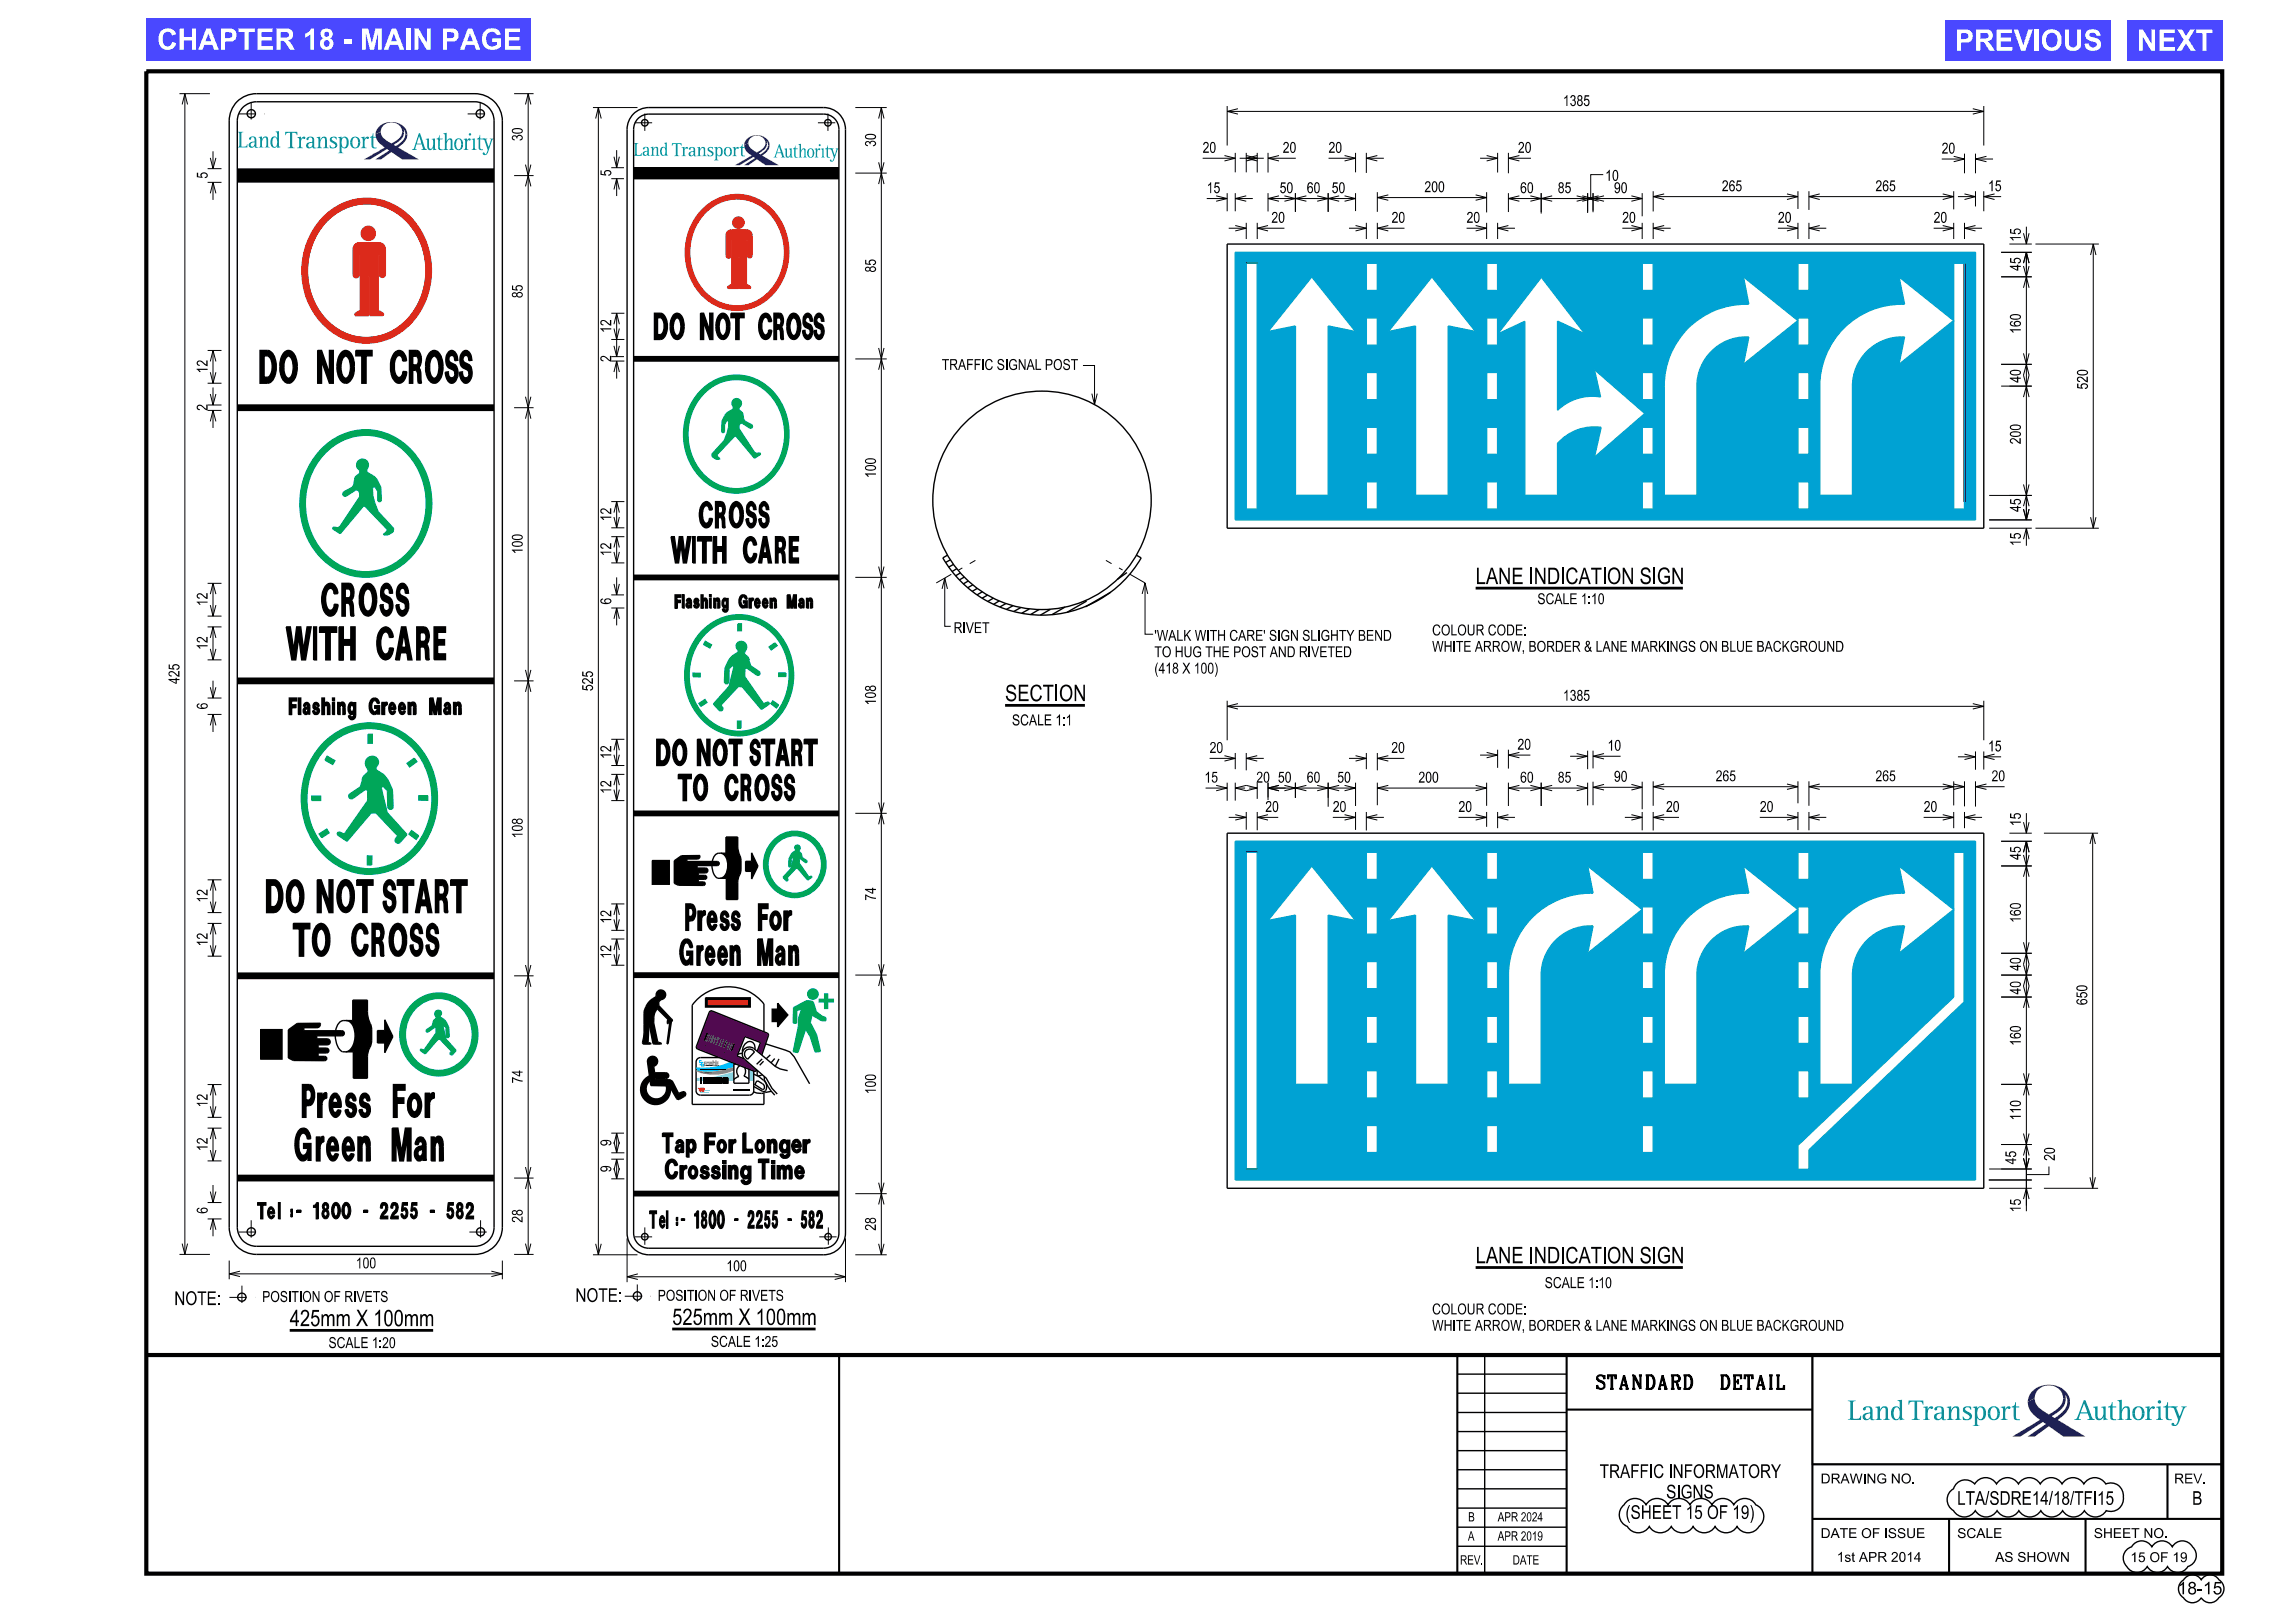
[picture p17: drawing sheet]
<svg xmlns="http://www.w3.org/2000/svg" width="420mm" height="297mm" viewBox="0 0 420 297" stroke-linecap="round" stroke-linejoin="round" font-family="sans-serif">
<defs><g id="words">
<g font-size="3.8" fill="#fff">
<text x="28.7" y="9.1">CHAPTER 18 - MAIN PAGE</text>
<text x="357.8" y="9.3">PREVIOUS</text>
<text x="391.1" y="9.3">NEXT</text>
</g>
<g font-size="3">
<text x="270.1" y="106.9">LANE INDICATION SIGN</text>
<text x="183.9" y="128.3">SECTION</text>
<text x="270.1" y="231.2">LANE INDICATION SIGN</text>
<text x="53" y="242.7">425mm X 100mm</text>
<text x="123" y="242.5">525mm X 100mm</text>
</g>
<g font-size="2.5">
<text x="31.9" y="238.8">NOTE:</text>
<text x="105.3" y="238.2">NOTE:</text>
<text x="292.3" y="254.2">STANDARD</text>
<text x="313.9" y="254.2">DETAIL</text>
<text x="292.8" y="270.5">TRAFFIC INFORMATORY</text>
<text x="304.9" y="274.2">SIGNS</text>
<text x="358.2" y="275.4">LTA/SDRE14/18/TFI15</text>
<text x="401.2" y="275.4">B</text>
<text x="297.5" y="278">(SHEET 15 OF 19)</text>
</g>
<text font-size="2.3" x="398.5" y="291.8">18-15</text>
<g font-size="2">
<text x="286" y="19.4">1385</text>
<text x="220.1" y="28">20</text>
<text x="234.7" y="28">20</text>
<text x="243.1" y="28">20</text>
<text x="277.8" y="28">20</text>
<text x="355.3" y="28.1">20</text>
<text x="220.8" y="35.3">15</text>
<text x="234.2" y="35.3">50</text>
<text x="239.2" y="35.3">60</text>
<text x="243.7" y="35.3">50</text>
<text x="260.7" y="35.2">200</text>
<text x="278.2" y="35.3">60</text>
<text x="285.1" y="35.3">85</text>
<text x="293.8" y="33.1">10</text>
<text x="295.4" y="35.3">90</text>
<text x="315.1" y="35">265</text>
<text x="343.2" y="35">265</text>
<text x="363.8" y="35">15</text>
<text x="232.7" y="40.8">20</text>
<text x="254.7" y="40.8">20</text>
<text x="268.4" y="40.8">20</text>
<text x="296.9" y="40.8">20</text>
<text x="325.4" y="40.8">20</text>
<text x="353.9" y="40.8">20</text>
<text x="172.4" y="67.7">TRAFFIC SIGNAL POST</text>
<text x="281.4" y="110.6">SCALE 1:10</text>
<text x="174.5" y="115.9">RIVET</text>
<text x="211.3" y="117.3">'WALK WITH CARE' SIGN SLIGHTY BEND</text>
<text x="262.1" y="119.3">WHITE ARROW, BORDER &amp; LANE MARKINGS ON BLUE BACKGROUND</text>
<text x="262.1" y="116.3">COLOUR CODE:</text>
<text x="211.3" y="123.3">(418 X 100)</text>
<text x="211.3" y="120.3">TO HUG THE POST AND RIVETED</text>
<text x="286" y="128.2">1385</text>
<text x="185.2" y="132.7">SCALE 1:1</text>
<text x="221.4" y="137.8">20</text>
<text x="254.6" y="137.8">20</text>
<text x="277.7" y="137.2">20</text>
<text x="294.2" y="137.4">10</text>
<text x="363.8" y="137.5">15</text>
<text x="220.4" y="143.2">15</text>
<text x="229.9" y="143.2">20</text>
<text x="233.9" y="143.2">50</text>
<text x="239.2" y="143.2">60</text>
<text x="244.7" y="143.2">50</text>
<text x="259.6" y="143.2">200</text>
<text x="278.2" y="143.2">60</text>
<text x="285.1" y="143.2">85</text>
<text x="295.4" y="143.1">90</text>
<text x="314" y="143">265</text>
<text x="343.2" y="143">265</text>
<text x="364.5" y="143">20</text>
<text x="231.6" y="148.6">20</text>
<text x="243.9" y="148.6">20</text>
<text x="266.9" y="148.6">20</text>
<text x="304.9" y="148.6">20</text>
<text x="322.1" y="148.6">20</text>
<text x="352.1" y="148.6">20</text>
<text x="65.1" y="232.1">100</text>
<text x="132.9" y="232.6">100</text>
<text x="48" y="238.3">POSITION OF RIVETS</text>
<text x="120.4" y="238">POSITION OF RIVETS</text>
<text x="282.7" y="235.7">SCALE 1:10</text>
<text x="262.1" y="243.5">WHITE ARROW, BORDER &amp; LANE MARKINGS ON BLUE BACKGROUND</text>
<text x="262.1" y="240.5">COLOUR CODE:</text>
<text x="60.1" y="246.7">SCALE 1:20</text>
<text x="130.1" y="246.5">SCALE 1:25</text>
</g>
<g font-size="1.8">
<text x="333.2" y="271.5">DRAWING NO.</text>
<text x="397.9" y="271.5">REV.</text>
<text x="333.2" y="281.5">DATE OF ISSUE</text>
<text x="358.2" y="281.5">SCALE</text>
<text x="383.2" y="281.5">SHEET NO.</text>
<text x="336.1" y="285.8">1st APR 2014</text>
<text x="365.1" y="285.8">AS SHOWN</text>
<text x="389.9" y="285.9">15 OF 19</text>
</g>
<g font-size="1.7">
<text x="268.6" y="281.9">A</text>
<text x="268.7" y="278.4">B</text>
<text x="274.1" y="281.9">APR 2019</text>
<text x="274.1" y="278.4">APR 2024</text>
<text x="267.2" y="286.3">REV.</text>
<text x="276.8" y="286.3">DATE</text>
</g>
<text font-size=".5" x="128.4" y="191.3" transform="rotate(21 128.4 191.3)">S e n io r C itiz e n</text>
<g font-size=".4">
<text x="130" y="187.1" transform="rotate(21 130 187.1)">S 1</text>
<text x="130.2" y="186.4" transform="rotate(21 130.2 186.4)">S e n io r C itiz e n</text>
<text x="130.7" y="187.3" transform="rotate(21 130.7 187.3)">2</text>
<text x="131" y="187.5" transform="rotate(21 131 187.5)">3</text>
<text x="131.6" y="187.7" transform="rotate(21 131.6 187.7)">5</text>
<text x="132.2" y="187.9" transform="rotate(21 132.2 187.9)">7 A</text>
</g>
<text font-size=".3" x="128.2" y="196.4" transform="rotate(1 128.2 196.4)">S 1 2 3 4 5 6 7 A</text>
</g></defs>
<g fill="#dc2a1b">
<path d="M133.2 42.4l.6-.3h2.9l.5 .1 .3 .4 .1 .4v3.7a.44 .44 0 0 1-.4 .5 .44 .44 0 0 1-.5-.5v-2.7h-.1v8.1l.7 .4v.2l-.1 .1h-1.8v-5.7h-.3v5.7l-1.9-.1v-.3l.7-.3v-8.2h-.1v2.9a.44 .44 0 0 1-.5 .4 .44 .44 0 0 1-.4-.4v-3.8z" fill-rule="evenodd"/>
<circle cx="135.1" cy="40.7" r="1.02"/>
</g>
<g fill="#00a659">
<path d="M134.3 73.1a.87 .87 0 0 1 1.2 .2 .87 .87 0 0 1-.3 1.3v.4l.7 .6 .3 1.3 1.3 .8a.34 .34 0 0 1 .2 .5 .34 .34 0 0 1-.5 .1l-1.4-.9-.3 .1-.3 .4 .1 .6 2.8 4.3 .3 .2h.7v.2l-1 .7-3.4-4.1h-.3l-3.2 3.4v.3l.6 .5h-.7l-.7-.4-.1-.5 2.2-2.5a5.3 5.3 0 0 0 .8-3.5l-.4-.1-.3 .7v1.2a.25 .25 0 0 1-.3 .3 .25 .25 0 0 1-.2-.3l.1-1.8 .7-1.4 1.3-.8v-.5l-.3-.6z" fill-rule="evenodd"/>
<path d="M135 117.6a1.01 1.01 0 0 1 1.3 .1 1.01 1.01 0 0 1 .2 1.2l-.3 .5v.3l.8 .8 .4 1.3 1.5 1.1a.38 .38 0 0 1 .1 .5 .38 .38 0 0 1-.5 .1l-1.7-1.2a.28 .28 0 0 0-.3 0 .28 .28 0 0 0-.2 .2v1.2l.1 .3 3.2 4.5 .1 .3 .9-.3 .2 .3-1.5 1-3.5-4.1-.7-.1-3.2 3.4 .3 .4a.41 .41 0 0 1-.1 .6 .41 .41 0 0 1-.5-.1l-1-1.1 2.9-3.2 .8-3.6-.1-.2-.3 .1-.5 .5v2.3a.41 .41 0 0 1-.4 .4 .41 .41 0 0 1-.4-.4l.1-2.4a4.6 4.6 0 0 1 2.4-3v-.3l-.3-.4-.1-.4z" fill-rule="evenodd"/>
<path d="M135 114.2h.7v1.2h-.7z" fill-rule="evenodd"/>
<path d="M129.1 117.4l1.1 .6-.3 .6-1.1-.7z" fill-rule="evenodd"/>
<path d="M126.8 123.2h1.3v.7l-1.3-.1z" fill-rule="evenodd"/>
<path d="M127.9 128.7l1.1-.7 .4 .5-1.1 .8z" fill-rule="evenodd"/>
<path d="M135 132h.6v1.3h-.6z" fill-rule="evenodd"/>
<path d="M141.4 128.3l1.1 .7-.4 .5-1-.7z" fill-rule="evenodd"/>
<path d="M142.5 123.2h1.3v.6h-1.3z" fill-rule="evenodd"/>
<path d="M140.8 118.4l1-.8 .4 .5-1.1 .8z" fill-rule="evenodd"/>
<path d="M145.6 154.8a.55 .55 0 0 1 .8 .1 .55 .55 0 0 1-.2 .8l.4 .4 .2 .8 .8 .6a.2 .2 0 0 1 0 .3 .2 .2 0 0 1-.2 0l-.9-.6-.2 .1v.7l1.7 2.5 .5-.1v.2l-.7 .4-1.8-2.1h-.3l-1.7 1.8 .1 .1a.21 .21 0 0 1 0 .3 .21 .21 0 0 1-.3 0l-.5-.6 1.5-1.6 .4-1.8-.1-.2-.3 .3-.1 1.3a.2 .2 0 0 1-.2 .1 .2 .2 0 0 1-.1-.2v-1.3a2.32 2.32 0 0 1 1.3-1.5l-.2-.4z" fill-rule="evenodd"/>
</g>
<path d="M128.7 38.2a11.3 11.3 0 0 0 1.6 17.3 9 9 0 0 0 12.9-4.2 11.4 11.4 0 0 0-3.7-14.4 8.7 8.7 0 0 0-10.8 1.3zM129.3 38.7a8.1 8.1 0 0 1 13.2 2.8 10.5 10.5 0 0 1-4 13.6 8.2 8.2 0 0 1-11.2-4.2 10.7 10.7 0 0 1 2-12.2z" fill-rule="evenodd" fill="#dc2a1b"/>
<g fill="#00a659">
<path d="M128.4 71.3a11.5 11.5 0 0 0 2.2 17.9 9.2 9.2 0 0 0 12.9-5.2 11.4 11.4 0 0 0-4.6-14.3 8.9 8.9 0 0 0-10.5 1.6zM129 71.8a8.3 8.3 0 0 1 13.2 2.2 10.9 10.9 0 0 1-2.7 13.8 8.2 8.2 0 0 1-12.2-2.9 10.9 10.9 0 0 1 1.7-13.1z" fill-rule="evenodd"/>
<path d="M128.7 115.2a11.8 11.8 0 0 0 1.8 18.1 9.4 9.4 0 0 0 13.2-3.9 11.8 11.8 0 0 0-3.2-15.2 9.2 9.2 0 0 0-11.8 1zM129.3 115.8a8.6 8.6 0 0 1 14.1 3 11 11 0 0 1-4.3 14.1 8.7 8.7 0 0 1-12-4.6 11.2 11.2 0 0 1 2.2-12.5z" fill-rule="evenodd"/>
<path d="M141.4 153.9a6.1 6.1 0 0 0-1.3 6.5 6.1 6.1 0 0 0 5.4 3.8 6.1 6.1 0 0 0 5.2-3.6 6.1 6.1 0 0 0-.9-6.3 5.4 5.4 0 0 0-8.4-.4zM142.3 154.2a4.8 4.8 0 0 1 5-.9 4.8 4.8 0 0 1 3 4.1 5 5 0 0 1-6.6 5.7 5.4 5.4 0 0 1-1.4-8.9z" fill-rule="evenodd"/>
</g>
<path d="M142.3 183.6l1.9 2.1-1.9 2.2v-1h-1v-2.2h1z" fill-rule="evenodd" fill="#000"/>
<g fill="#00a659">
<path d="M145.2 184.4l2.3-1.2h1l.4 .3 .5 1.6 1 .8 .7 .3v.6h-.7l-1.8-1.1-.3 1.4 1.1 2.2 .7 3.1-.9 .1-.9-2.9-.9-1.3-1.4 4.3-.8-.2 .9-4.5 .1-1.6 .5-1.7-.9 .3v2.4l-.6-.1z" fill-rule="evenodd"/>
<path d="M149.9 182.9h1v-1h.5v1h1.1v.4h-1.1v1.2h-.5v-1.2h-1z" fill-rule="evenodd"/>
<circle cx="148.8" cy="181.9" r=".94"/>
</g>
<path d="M129.1 182.6v1.7h8.2v-1.7zM129.4 182.9h7.6v1.2h-7.6z" fill-rule="evenodd" fill="#000"/>
<path d="M129.4 182.9h7.6v1.2h-7.6z" fill-rule="evenodd" fill="#dc2a1b"/>
<path d="M138.6 192.3v.1" fill="none" stroke="#7a007a" stroke-width=".25"/>
<path d="M129.8 185.2l-2.3 6.2v.5l10.5 4.1 .4-.1 .1-.1-2.3-2.1-1.3-.5 1.4-3.5 2.9 1.1-.6 1.6 .8 .7 1.2-3.6v-.3l-10.3-4.2h-.3zM129.8 189.2h.1l-.5 1.4h-.1zM130.2 189.3l-.5 1.4h-.1zM130.5 189.4l-.5 1.5zM130.7 189.5l-.5 1.5zM131.1 189.7l-.5 1.4zM131.5 189.8l-.4 1.5-.1-.1zM132 190l-.5 1.4zM132.4 190.2h.1l-.6 1.4h-.1zM132.9 190.4l.2 .1-.6 1.3h-.1zM133.5 190.6l.1 .1-.5 1.4-.1-.1zM133.9 190.8h.1l-.5 1.4zM130.9 189.6l-.5 1.4zM130.4 189.4l-.5 1.4zM131.2 189.7l-.5 1.4zM131.3 189.8l-.5 1.4zM131.7 189.9l-.5 1.4zM131.9 190l-.6 1.4zM132.2 190.1l-.5 1.4zM132.6 190.2l-.6 1.5zM132.7 190.3l-.5 1.4zM133.2 190.5l-.6 1.4zM133.3 190.5l-.5 1.4zM133.8 190.7l-.6 1.4zM134.2 190.9l-.6 1.4zM134.3 190.9l.1 .1-.5 1.4-.2-.1zM129.4 189l.2 .1-.6 1.4-.1-.1z" fill-rule="evenodd" fill="#7a007a"/>
<g fill="#000">
<path d="M118.1 197.4l.8-.5 .1 .8a1.88 1.88 0 0 0 .5 3.3 1.88 1.88 0 0 0 2.4-2.3h.6a2.39 2.39 0 0 1-1.2 3.1 2.73 2.73 0 0 1-3.5-.8 2.73 2.73 0 0 1 .3-3.6z" fill-rule="evenodd"/>
<path d="M122.3 186.6v.7h-.2z" fill-rule="evenodd"/>
<path d="M120.4 181.4a.88 .88 0 0 1 1.4 .3 .88 .88 0 0 1-.8 1.2l-.5 .4 .1 .7 2.4 2.6a.39 .39 0 0 1-.3 .4 .39 .39 0 0 1-.5-.3l.1-.1-2-2-.6 1.2-.1 1.4 .8 3.4 .5 .2 .1 .2-1.3 .1-.2-.2-.7-3.6-.2 3.4 .5 .3-1.3 .1-.2-.4a8.3 8.3 0 0 0 .3-3.2v-2.1a3.8 3.8 0 0 1 2.2-3.1v-.5z" fill-rule="evenodd"/>
<path d="M122.6 187l.3-.1-.6 4.1h-.2z" fill-rule="evenodd"/>
<path d="M118.7 193.7a.93 .93 0 0 1 1.5 0 .93 .93 0 0 1-.6 1.4l.2 1.2h2a.51 .51 0 0 1 .6 .5 .51 .51 0 0 1-.6 .5h-1.8v.3h2.7l.5 .4 1 2.1 .8-.3a.46 .46 0 0 1 .5 .3 .46 .46 0 0 1-.2 .5l-.9 .6-.5-.1-1.4-2.4-3.4-.1-.6-4.3z" fill-rule="evenodd"/>
</g>
<path d="M122.9 186.9v.1" fill="none" stroke="#000" stroke-width=".25"/>
<path d="M127.4 195.5h2.3a14 14 0 0 0 4.1-1.1l.9 .3h-.4v.6l-1.4 .3h-4.7v.2h4.3l-1.5 .2a11 11 0 0 1-3.6-.1z" fill-rule="evenodd" fill="#00bfff"/>
<path d="M127.7 196l2.9 .1 2.3-.3v-.2l1.4-.3v.5a9.1 9.1 0 0 1-6.6 .2z" fill-rule="evenodd" fill="#9acd32"/>
<g fill="#87cefa">
<path d="M128.7 197.2l2.1-.2 3.5-.9v1.7h-1.1v-.6h-.1v.6l-.1-.6v.6h-.1v-.6l-.1 .6h-.1v-.6v.6h-.2v-.6v.6h-.1v-.6l-.1 .6h-.1v-.6h-.2v.6v-.6v.6h-.2v-.6v.6h-.1v-.6v.6h-.1v-.6h-.2v.6h-.1v-.6v.6h-.1v-.6v.6l-.1-.6h-.1v.6h-.2v-.6v.6h-.1v-.6v.6l-.1-.6-.1 .6h-.1v-.6v.6h-.2v-.6v.6h-.1v-.6v.6h-.1v-.6l-.1 .6v-.6l-.1 .6h-.2v-.6v.6h-.1v-.6l-.1 .6h-.1v-.6v.6h-.1v-.6l-.1 .6h-.2v-.6v.6h-.1z" fill-rule="evenodd"/>
<path d="M127.4 197.3l.7-.1v.6h-.7z" fill-rule="evenodd"/>
<path d="M128.2 197.2h.2v.6h-.2z" fill-rule="evenodd"/>
<path d="M128.4 197.2h.3v.6h-.3z" fill-rule="evenodd"/>
<path d="M137.1 195.6l.8 .4v1.8h-.8z" fill-rule="evenodd"/>
</g>
<g fill="#00a2d3">
<path d="M226.1 46.2h135.4v48.9h-135.4zM329 48.2v5h2v-5zM329 68.2v5h2v-5zM329 78.2v4.9h2v-4.9zM329 88.2v5h2v-5zM250 48.2v5h2.1v-5zM250 58.2v5h2.1v-5zM250 68.2v5h2.1v-5zM250 78.2v4.9h2.1v-4.9zM250 88.2v5h2.1v-5zM272.1 48.2v5h2v-5zM272.1 58.2v5h2v-5zM272.1 68.2v5h2v-5zM272.1 78.2v4.9h2v-4.9zM272.1 88.2v5h2v-5zM300.5 48.2v5h2v-5zM300.5 58.2v5h2v-5zM300.5 68.2v5h2v-5zM300.5 78.2v4.9h2v-4.9zM300.5 88.2v5h2v-5zM240.1 50.7l-8 10 5-1v31h6v-31l5 1zM262 50.7l-7.9 10 4.9-1v31h6v-31l5.1 1zM228.1 48.2v45h2v-45zM282.1 50.7l-8 10.4 4.9-2.3v31.9h6v-9.6a9 9 0 0 1 8-2.9l-1.2 5.5 9.2-8-9.2-8.1 1.1 5a9.1 9.1 0 0 0-7.9 2.5v-16.3l5.1 2.3zM329 58.2v5h2v-5zM308.9 60a15.2 15.2 0 0 0-4.3 10.7v20h6v-20a9.1 9.1 0 0 1 9.4-9l-.9 5 9.9-8-9.9-8 .9 5a15.1 15.1 0 0 0-11.1 4.3zM357.5 48.2v45h2v-45zM337.4 60a15.2 15.2 0 0 0-4.4 10.7v20h6v-20a9.1 9.1 0 0 1 9.5-9l-1 5 10-8-10-8 1 5a15 15 0 0 0-11.1 4.3z" fill-rule="evenodd"/>
<path d="M226.1 153.9h135.4v62h-135.4zM228.1 156v57.9h2v-57.9zM250 156v4.9h2.1v-4.9zM250 165.9v5.1h2.1v-5.1zM250 176v4.9h2.1v-4.9zM250 185.9v5.1h2.1v-5.1zM250 195.9v5h2.1v-5zM250 205.9v5h2.1v-5zM272.1 156v4.9h2v-4.9zM272.1 165.9v5.1h2v-5.1zM272.1 176v4.9h2v-4.9zM272.1 185.9v5.1h2v-5.1zM272.1 195.9v5h2v-5zM272.1 205.9v5h2v-5zM300.5 156v4.9h2v-4.9zM300.5 176v4.9h2v-4.9zM300.5 185.9v5.1h2v-5.1zM300.5 195.9v5h2v-5zM300.5 205.9v5h2v-5zM329 156v4.9h2v-4.9zM329 176v4.9h2v-4.9zM329 185.9v5.1h2v-5.1zM329 195.9v5h2v-5zM240.1 158.5l-8 9.9 5-.9v30.9h6v-30.9l5 .9zM262 158.5l-7.9 9.9 4.9-.9v30.9h6v-30.9l5.1 .9zM329 165.9v5.1h2v-5.1zM308.9 167.8a15 15 0 0 0-4.3 10.6v20h6v-20a9.1 9.1 0 0 1 9.4-9l-.9 5 9.9-8-9.9-7.9 .9 4.9a15.1 15.1 0 0 0-11.1 4.4zM300.5 165.9v5.1h2v-5.1zM280.5 167.8a15 15 0 0 0-4.5 10.6v20h6v-20a9.1 9.1 0 0 1 9.5-9l-1 5 10-8-10-7.9 1 4.9a15.1 15.1 0 0 0-11 4.4zM357.5 156v26.5l-28.5 27.1v4.4h2v-3.6l28.5-27.1v-27.3zM337.4 167.8a15 15 0 0 0-4.4 10.6v20h6v-20a9.1 9.1 0 0 1 9.5-9l-1 5 10-8-10-7.9 1 4.9a15.1 15.1 0 0 0-11.1 4.4z" fill-rule="evenodd"/>
</g>
<g fill="#dc2a1b">
<path d="M65 44.8l.8-.4h3.6a1.2 1.2 0 0 1 1.1 1.2v4.6a.55 .55 0 0 1-.5 .6 .55 .55 0 0 1-.6-.6v-3.4h-.2v10.1h.2l.7 .4a.24 .24 0 0 1 .1 .3 .24 .24 0 0 1-.2 .1h-2.3v-7.1h-.2v7.2h-2.3a.27 .27 0 0 1-.2-.2 .27 .27 0 0 1 .1-.3l.6-.4h.2v-10.2h-.2v3.6a.55 .55 0 0 1-.5 .5 .55 .55 0 0 1-.6-.5v-4.7z" fill-rule="evenodd"/>
<circle cx="67.4" cy="42.7" r="1.29"/>
</g>
<g fill="#00a659">
<path d="M65.6 84.3a1.07 1.07 0 0 1 1.5 .1 1.07 1.07 0 0 1 0 1.5v.5l1.4 .8 .4 .4a5.2 5.2 0 0 1 .9 3.9 .32 .32 0 0 1-.3 .3 .32 .32 0 0 1-.4-.3v-1.6l-.4-.7a.3 .3 0 0 0-.3-.1 .3 .3 0 0 0-.2 .3v1.2l1 3 2.8 3.1-.1 .6-.9 .6h-.8v-.1l.6-.6v-.4l-4-4.2h-.3l-4.2 5-1.3-.7a.21 .21 0 0 1-.1-.3 .21 .21 0 0 1 .3-.1l.6 .1 .4-.3 3.6-5.4a1.36 1.36 0 0 0-.3-1.2l-.3-.1-1.8 1.2a.43 .43 0 0 1-.6-.2 .43 .43 0 0 1 .2-.6l1.6-1 .4-1.6 .9-.8v-.6a1.04 1.04 0 0 1-.3-1.7z" fill-rule="evenodd"/>
<path d="M67.2 138.8a1.15 1.15 0 0 1 1.7-.1 1.15 1.15 0 0 1-.1 1.7v.5a5.3 5.3 0 0 1 3 4l.1 2.7a.48 .48 0 0 1-.4 .5 .48 .48 0 0 1-.5-.5l-.1-2.9-.6-.7a.28 .28 0 0 0-.4 0 .28 .28 0 0 0-.1 .3l1 4.4 3.7 4-1.3 1.4a.54 .54 0 0 1-.7 .1 .54 .54 0 0 1-.1-.8l.4-.4-4-4.3-.9 .1-4.4 5.1-1.6-1-.2-.3 .2-.3 1.1 .3 4.2-5.9 .1-.4-.1-1.7-.5-.1-2.1 1.6a.48 .48 0 0 1-.7-.1 .48 .48 0 0 1 .2-.7l1.9-1.3 .4-1.7 1-1v-.4a1.57 1.57 0 0 1-.2-2.1z" fill-rule="evenodd"/>
<path d="M59.9 138.4l1.4 .8-.4 .7-1.4-.8z" fill-rule="evenodd"/>
<path d="M57 145.7h1.7v.8h-1.7z" fill-rule="evenodd"/>
<path d="M58.4 152.6l1.4-.9 .4 .7-1.3 .9z" fill-rule="evenodd"/>
<path d="M75.3 152l1.3 1-.4 .6-1.3-1z" fill-rule="evenodd"/>
<path d="M76.7 145.6h1.6v.8h-1.6z" fill-rule="evenodd"/>
<path d="M74.5 139.7l1.3-1 .5 .7-1.3 .9z" fill-rule="evenodd"/>
<path d="M67.3 134.4h.8v1.6h-.8z" fill-rule="evenodd"/>
<path d="M67.2 156.6l.9 .1-.1 1.6h-.8z" fill-rule="evenodd"/>
<path d="M79.7 185.1a.58 .58 0 0 1 .9-.1 .58 .58 0 0 1-.1 .9v.2a2.77 2.77 0 0 1 1.6 2.1l.1 1.4a.27 .27 0 0 1-.3 .3 .27 .27 0 0 1-.2-.3l-.1-1.5-.4-.4-.1 .2 .5 2.2 1.9 2.1-.7 .8-.4-.1 .2-.5-2.1-2.2h-.4l-2.3 2.7-.8-.6a.16 .16 0 0 1-.1-.2 .16 .16 0 0 1 .3-.1l.4 .2 2.1-3 .1-1.1-.3-.1-1.1 .8a.24 .24 0 0 1-.4 0 .24 .24 0 0 1 .1-.4l1-.7 .2-.8 .5-.6v-.1a.81 .81 0 0 1-.1-1.1z" fill-rule="evenodd"/>
</g>
<path d="M59.4 39.5a14.2 14.2 0 0 0 1.4 21.3 11.1 11.1 0 0 0 15.9-3.6 14.2 14.2 0 0 0-3.3-18.9 10.9 10.9 0 0 0-14 1.2zM60 40.3a10.1 10.1 0 0 1 16.1 2.3 13.3 13.3 0 0 1-3.4 17.4 10.1 10.1 0 0 1-14.6-3.6 13.5 13.5 0 0 1 1.9-16.1z" fill-rule="evenodd" fill="#dc2a1b"/>
<g fill="#00a659">
<path d="M59 82a14.5 14.5 0 0 0 1.6 21.6 11.2 11.2 0 0 0 15.7-3 14.5 14.5 0 0 0-3-19.9 11 11 0 0 0-14.3 1.3zM59.7 82.7a10.3 10.3 0 0 1 16.4 2.4 13.5 13.5 0 0 1-3.4 17.7 10.3 10.3 0 0 1-14.9-3.6 13.7 13.7 0 0 1 1.9-16.5z" fill-rule="evenodd"/>
<path d="M59.4 135.7a14.7 14.7 0 0 0 2.2 22.6 11.7 11.7 0 0 0 16.4-4.5 14.8 14.8 0 0 0-3.8-19.4 11.5 11.5 0 0 0-14.8 1.3zM60.1 136.5a10.7 10.7 0 0 1 17 2.4 13.8 13.8 0 0 1-3.6 18.2 10.7 10.7 0 0 1-15.4-3.7 14 14 0 0 1 2-16.9z" fill-rule="evenodd"/>
<path d="M75.6 183.6a7.7 7.7 0 0 0 3.7 13.2 7.4 7.4 0 0 0 7.9-9.3 7 7 0 0 0-11.6-3.9zM76 184.6a6 6 0 0 1 10.2 2.8 6.5 6.5 0 0 1-6.8 8.4 6.7 6.7 0 0 1-3.4-11.2z" fill-rule="evenodd"/>
</g>
<path d="M26.8 13h379.9v275h-379.9zM26.8 248h379.9" fill="none" stroke="#000" stroke-width=".76" stroke-linecap="butt"/>
<path d="M153.6 248v40M266.7 248v40M286.7 257.9h45M286.7 248v40M331.7 248v40M331.7 268h75M331.7 278h75M356.7 278v10M381.7 278v10M396.7 268v10" fill="none" stroke="#000" stroke-width=".38"/>
<path d="M266.7 258.5h20M266.7 254.9h20M266.7 251.5h20M271.7 248v40M331.7 248h75v20h-75zM266.7 279.5h20M266.7 276h20M266.7 272.4h20M266.7 269h20M266.7 265.5h20M266.7 262h20M266.7 283h20" fill="none" stroke="#000" stroke-width=".25"/>
<g fill="#171c8f">
<path d="M371.1 256.5l1.3-.6a3.5 3.5 0 0 0 2.2 2.7l.4 .3 .6-.5a3.2 3.2 0 0 0 2-2.5l.4 .2a3.7 3.7 0 0 1-2.2 2.9l-.3 .2 .5 .3 .9-.6a3.1 3.1 0 0 0 1.4-2.3l.5-.1a3.9 3.9 0 0 1-2.2 3.3l5 3.1h-4l-2.6-1.9-2.6 1.9h-1.3l3.3-2.3-.5-.4-4.2 2.7h-1.4l5-3.1-.4-.3a3.7 3.7 0 0 1-1.8-3z" fill-rule="evenodd"/>
<path d="M371.9 254.6a4.2 4.2 0 0 1 6.8 1.2l.1 .7-.5 .1-.1-.8-.3-.6 .1 .9-.4-.2a2.64 2.64 0 0 0-2.6-2.4 2.64 2.64 0 0 0-2.6 2.2v.2l-1.3 .6 .2-1z" fill-rule="evenodd"/>
</g>
<g fill="#008c95">
<path d="M338.2 256.3h1.4v.1l-.4 .1-.1 .2v2.6a.29 .29 0 0 0 .1 .3 .29 .29 0 0 0 .3 0h.7l.3-.5h.1v.8l-2.4-.1 .4-.3v-2.8l-.1-.2-.3-.1z" fill-rule="evenodd"/>
<path d="M341.1 257.6a.28 .28 0 0 0-.1 .3 .28 .28 0 0 0 .3 .2 .28 .28 0 0 0 .2-.4l.1-.2h.4l.2 .2 .1 .8h-.6a.71 .71 0 0 0-.8 .6 .71 .71 0 0 0 .5 .8 .71 .71 0 0 0 .9-.4v.3l.2 .1h.6v-.2l-.4-.1-.1-1.9-.4-.4h-.7zM341.5 258.9l.8-.2v.4l-.3 .5-.2 .1-.3-.1-.2-.6z" fill-rule="evenodd"/>
<path d="M343.2 257.5l.8-.2v.8l.2-.4 .5-.4 .6 .1 .2 .5v1.6l.4 .3-1.2 .1 .4-.4v-1.6l-.2-.3h-.3l-.3 .3-.3 .6v1l.4 .3-1.2 .1 .4-.4v-1.8z" fill-rule="evenodd"/>
<path d="M347.3 256.3l.8-.2v3.3l.4 .3-.8 .2v-.4l-.2 .2-.4 .2a1.29 1.29 0 0 1-.9-2 .82 .82 0 0 1 .7-.6 .82 .82 0 0 1 .8 .4v-1.1zM346.9 257.6l-.3 .6v1a.53 .53 0 0 0 .7 .5 .53 .53 0 0 0 .3-.7l.1-.7-.2-.5-.3-.3z" fill-rule="evenodd"/>
<path d="M349.3 256.3h2.7v.7h-.1l-.1-.3-.3-.2h-.7v2.9l.2 .3 .4 .1-1.6 .1v-.2h.4l.2-.3v-2.9h-.7l-.2 .2-.1 .3h-.1z" fill-rule="evenodd"/>
<path d="M352 257.5l.8-.2v.6l.3-.5 .5-.1 .2 .4-.4 .1a.38 .38 0 0 0-.4 0 .38 .38 0 0 0-.2 .4v1.4l.4 .2-1.2 .1 .4-.3v-1.9z" fill-rule="evenodd"/>
<path d="M354.1 257.6l.5-.3h.6l.4 .3 .1 2 .4 .3h-.5l-.3-.4-.3 .3-.6 .1-.4-.4a.81 .81 0 0 1 1-1h.3v-.7l-.2-.3h-.5l-.1 .4-.2 .2a.27 .27 0 0 1-.3-.2 .27 .27 0 0 1 .1-.3zM354.5 258.9l-.1 .2 .1 .4 .2 .2 .3-.1 .3-.4v-.5z" fill-rule="evenodd"/>
<path d="M356.3 257.5l.8-.2v.8l.4-.6 .3-.2 .6 .1 .2 .4v1.7l.4 .3-1.2 .1 .3-.4v-1.6a.43 .43 0 0 0-.4-.3 .43 .43 0 0 0-.4 .4l-.2 .5v1l.4 .4h-1.2l.4-.3v-1.9z" fill-rule="evenodd"/>
<path d="M359.4 257.5l.4-.2 .9 .1 .1 .6h-.2l-.1-.3-.2-.2-.6 .1a.59 .59 0 0 0 .6 .8l.6 .5v.5l-.3 .3-.4 .2-1-.1v-.6h.1l.4 .5 .6-.1a.48 .48 0 0 0 .1-.5 .48 .48 0 0 0-.5-.3l-.7-.6v-.4z" fill-rule="evenodd"/>
<path d="M361 257.5l.4 .2v2.8a.33 .33 0 0 1-.4 .4h1.3l-.5-.3v-1.1l.4 .3 .3 .1a1.35 1.35 0 0 0 .8-2.1l-.5-.5h-.5l-.5 .4v-.4zM362.1 257.7a.58 .58 0 0 1 .7 0 .58 .58 0 0 1 .2 .6l-.2 1.1a.5 .5 0 0 1-.6 .3 .5 .5 0 0 1-.3-.7v-.8z" fill-rule="evenodd"/>
<path d="M364.1 257.7l.1-.1a1.12 1.12 0 0 1 1.2-.1 1.12 1.12 0 0 1 .6 1.1h-.5l-.1-.7a.59 .59 0 0 0-.7-.4 .59 .59 0 0 0-.4 .8l-.1 .3h-.4l.1-.6z" fill-rule="evenodd"/>
<path d="M363.8 258.6h.4l.1 .7a.58 .58 0 0 0 .7 .4 .58 .58 0 0 0 .5-.7v-.4h.5l-.1 .6a1.11 1.11 0 0 1-1.3 .6 1.11 1.11 0 0 1-.8-1.2z" fill-rule="evenodd"/>
<path d="M366.1 257.5l.9-.2v.6l.4-.5 .4-.1 .1 .2a.29 .29 0 0 1-.2 .3 .29 .29 0 0 1-.3-.1l-.3 .3-.1 .4v1.1l.4 .4h-1.3v-.2h.4l.1-.3v-1.5l-.1-.2z" fill-rule="evenodd"/>
<path d="M368.8 256.6h.1v.8h.6v.2h-.6l.1 1.9 .2 .2h.4v.2h-.7a.56 .56 0 0 1-.4-.8v-1.5h-.3v-.2l.5-.3z" fill-rule="evenodd"/>
<path d="M381.4 256.2l-1.2 3.1-.6 .6h1.2l-.1-.2a.24 .24 0 0 1-.3-.1 .24 .24 0 0 1 .1-.3l.2-.6h1.4l.2 .7a.25 .25 0 0 1 0 .3 .25 .25 0 0 1-.3 0v.2h1.4l-.6-.5-1.2-3.2zM381.4 256.8l.6 1.6h-1.2z" fill-rule="evenodd"/>
<path d="M383 257.5l.9-.2v2l.2 .3h.3l.4-.3 .2-.6-.1-1-.4-.2 .8-.2v2.1l.5 .3-.8 .2-.1-.6-.4 .5-.5 .1-.3-.1-.3-.6v-1.5z" fill-rule="evenodd"/>
<path d="M386.5 256.6h.1v.8h.7v.2h-.7v1.9l.3 .2h.4v.2h-.6a.55 .55 0 0 1-.5-.8v-1.5h-.4v-.2l.5-.2z" fill-rule="evenodd"/>
<path d="M387.5 256.3l.8-.2v2l.2-.5 .4-.3h.5l.2 .2 .2 .4v1.6l.4 .4h-1.3l.5-.4v-1.6l-.3-.3-.4 .1-.4 .8v1l.4 .3-1.2 .1 .4-.4v-2.8a.32 .32 0 0 0-.4-.3z" fill-rule="evenodd"/>
<path d="M390.2 258.6h.5l.1 .6a.6 .6 0 0 0 .7 .5 .6 .6 0 0 0 .5-.7v-.4h.5l-.1 .6a1.11 1.11 0 0 1-1.4 .6 1.11 1.11 0 0 1-.8-1.2z" fill-rule="evenodd"/>
<path d="M390.5 257.7l.1-.1a1.12 1.12 0 0 1 1.3-.1 1.12 1.12 0 0 1 .6 1.1h-.5l-.2-.8a.59 .59 0 0 0-.7-.2 .59 .59 0 0 0-.4 .7v.3h-.5l.1-.6z" fill-rule="evenodd"/>
<path d="M392.6 257.5l.8-.2v.6l.3-.5h.6a.27 .27 0 0 1-.1 .4 .27 .27 0 0 1-.4-.1l-.3 .2-.1 .5v1.1l.4 .4h-1.2l.4-.3v-1.9z" fill-rule="evenodd"/>
<path d="M394.6 257.5l.8-.2v2.3l.4 .3h-1.2l.4-.4v-1.7z" fill-rule="evenodd"/>
<path d="M396.6 256.6h.2v.8h1.2v.2h-1.2v1.8l.1 .3h.5v.2h-.7l-.4-.4v-1.9h-.4v-.2l.5-.2z" fill-rule="evenodd"/>
<path d="M397.4 257.4h1.2v.1a.25 .25 0 0 0-.3 .1 .25 .25 0 0 0 .1 .3l.5 1.3 .5-1.3a.24 .24 0 0 0 .1-.3 .24 .24 0 0 0-.3-.1v-.1h1l-.5 .4-1.2 2.9-.3 .2h-.5l-.3-.2a.29 .29 0 0 1 .3-.3 .29 .29 0 0 1 .3 .3h.3l.3-.8-.8-2.2-.4-.1z" fill-rule="evenodd"/>
<circle cx="395.2" cy="256.5" r=".3"/>
</g>
<path d="M297.5 275a2.32 2.32 0 0 1 3.7 .4 2.32 2.32 0 0 1 4.1 0 2.32 2.32 0 0 1 4 0 2.32 2.32 0 0 1 4 0 2.29 2.29 0 0 1 4 0 2.32 2.32 0 0 1 4 0 2.3 2.3 0 0 1 .6 3.9 2.32 2.32 0 0 1-4 0 2.32 2.32 0 0 1-4 0 2.32 2.32 0 0 1-4.1 0 2.29 2.29 0 0 1-3.9 0 2.32 2.32 0 0 1-4.1 0 2.32 2.32 0 0 1-4 0 2.3 2.3 0 0 1-.6-3.9zM358 271.6a2.28 2.28 0 0 1 3.4 0 2.29 2.29 0 0 1 4 0 2.32 2.32 0 0 1 4 0 2.29 2.29 0 0 1 4 0 2.29 2.29 0 0 1 4 0 2.29 2.29 0 0 1 4 0 2.32 2.32 0 0 1 4 0 2.29 2.29 0 0 1 3.2 2.3 2.32 2.32 0 0 1-3.2 2.5 2.29 2.29 0 0 1-3.9 0 2.29 2.29 0 0 1-4 0 2.29 2.29 0 0 1-4 0 2.32 2.32 0 0 1-4 0 2.29 2.29 0 0 1-4 0 2.29 2.29 0 0 1-4 0 2.29 2.29 0 0 1-4 0 2.29 2.29 0 0 1 0-4zM389.3 283.5a2.47 2.47 0 0 0 1.4-1.1 2.13 2.13 0 0 1 3.1 .7 2.15 2.15 0 0 1 3.7 0 2.12 2.12 0 0 1 3.7 0 2.12 2.12 0 0 1-.8 3.6 2.15 2.15 0 0 1-3.7 0 2.12 2.12 0 0 1-3.7 0 2.15 2.15 0 0 1-3.8 0 2.15 2.15 0 0 1 .1-3.2zM399.3 289.4l.3-.3a1.88 1.88 0 0 1 3.2 0 1.89 1.89 0 0 1 3.3 0 1.89 1.89 0 0 1 0 3.2 1.88 1.88 0 0 1-3.3 .1 1.89 1.89 0 0 1-3.2 0 1.9 1.9 0 0 1-.3-3z" fill="none" stroke="#000" stroke-width=".25"/>
<g fill="#4a48ff">
<path d="M26.8 3.3h70.4v7.7h-70.4z"/>
<path d="M356 3.6h30.3v7.4h-30.3z"/>
<path d="M389.3 3.6h17.4v7.4h-17.4z"/>
</g>
<g fill="none" stroke="#000" stroke-width=".25">
<path d="M224.6 44.7h138.4v52h-138.4zM228.1 48.2h2M359.5 48.2v43.7M43.4 75.1h47M43.4 74.1h47M43.4 125.1h47M43.4 124.1h47M224.6 152.5h138.4v64.9h-138.4zM228.1 156h2M228.1 213.9h2"/>
<circle cx="46" cy="225.4" r=".75"/>
<circle cx="88" cy="225.4" r=".74"/>
</g>
<g fill="none" stroke="#00a2d3" stroke-width=".25">
<path d="M226.1 46.2h135.4v48.9h-135.4zM228.1 48.2h2v45h-2zM240.1 50.7l8 10-5-1v31h-6v-31l-5 1zM250 48.2h2.1v5h-2.1zM250 58.2h2.1v5h-2.1zM262 50.7l8.1 10-5.1-1v31h-6v-31l-4.9 1zM272.1 48.2h2v5h-2zM272.1 58.2h2v5h-2zM282.1 50.7l8 10.4-5.1-2.3v16.3a9.1 9.1 0 0 1 7.9-2.5l-1.1-5 9.2 8.1-9.2 8 1.2-5.5a9 9 0 0 0-8 2.9v9.6h-6v-31.9l-4.9 2.3zM300.5 48.2h2v5h-2zM300.5 58.2h2v5h-2zM329 48.2h2v5h-2z"/>
<path d="M329 58.2h2v5h-2zM357.5 48.2h2v45h-2zM250 68.2h2.1v5h-2.1zM250 78.2h2.1v4.9h-2.1zM272.1 68.2h2v5h-2zM272.1 78.2h2v4.9h-2zM300.5 68.2h2v5h-2zM300.5 78.2h2v4.9h-2zM308.9 60a15 15 0 0 1 11.1-4.3l-.9-5 9.9 8-9.9 8 .9-5a9 9 0 0 0-9.4 9v20h-6v-20a15 15 0 0 1 4.3-10.7zM329 68.2h2v5h-2zM329 78.2h2v4.9h-2zM337.4 60a15 15 0 0 1 11.1-4.3l-1-5 10 8-10 8 1-5a9.1 9.1 0 0 0-9.5 9v20h-6v-20a15.2 15.2 0 0 1 4.4-10.7z"/>
<path d="M250 88.2h2.1v5h-2.1zM272.1 88.2h2v5h-2zM300.5 88.2h2v5h-2zM329 88.2h2v5h-2zM226.1 153.9h135.4v62h-135.4zM228.1 156h2v57.9h-2zM240.1 158.5l8 9.9-5-.9v30.9h-6v-30.9l-5 .9zM250 156h2.1v4.9h-2.1zM262 158.5l8.1 9.9-5.1-.9v30.9h-6v-30.9l-4.9 .9zM272.1 156h2v4.9h-2zM300.5 156h2v4.9h-2zM329 156h2v4.9h-2z"/>
<path d="M357.5 156h2v27.3l-28.5 27.1v3.6h-2v-4.4l28.5-27.1zM250 165.9h2.1v5.1h-2.1zM250 176h2.1v4.9h-2.1zM272.1 165.9h2v5.1h-2zM272.1 176h2v4.9h-2zM280.5 167.8a15.2 15.2 0 0 1 11-4.4l-1-4.9 10 7.9-10 8 1-5a9.1 9.1 0 0 0-9.5 9v20h-6v-20a15.2 15.2 0 0 1 4.5-10.6zM300.5 165.9h2v5.1h-2zM300.5 176h2v4.9h-2zM308.9 167.8a15.2 15.2 0 0 1 11.1-4.4l-.9-4.9 9.9 7.9-9.9 8 .9-5a9 9 0 0 0-9.4 9v20h-6v-20a15 15 0 0 1 4.3-10.6zM329 165.9h2v5.1h-2zM329 176h2v4.9h-2zM337.4 167.8a15.2 15.2 0 0 1 11.1-4.4l-1-4.9 10 7.9-10 8 1-5a9.1 9.1 0 0 0-9.5 9v20h-6v-20a15.2 15.2 0 0 1 4.4-10.6z"/>
<path d="M250 185.9h2.1v5.1h-2.1zM250 195.9h2.1v5h-2.1zM272.1 185.9h2v5.1h-2zM272.1 195.9h2v5h-2zM300.5 185.9h2v5.1h-2zM300.5 195.9h2v5h-2zM329 185.9h2v5.1h-2zM329 195.9h2v5h-2zM250 205.9h2.1v5h-2.1zM272.1 205.9h2v5h-2zM300.5 205.9h2v5h-2z"/>
</g>
<g fill="none" stroke="#000" stroke-width=".18">
<path d="M224.6 19.4v7.2M226.6 19.9l-2 .5 2 .5M361 19.9l2 .5-2 .5M363 19.4v7.2M220.1 29h6M220.8 36.3h3.8M222.6 35.8l2 .5-2 .5M224.1 28.5l2 .5-2 .5M224.6 35.3v3.4M224.6 20.4h138.4M226.1 28v3.5M226.1 35.3v3.4"/>
<path d="M226.1 36.3h3.2M226.9 29h4.4M228.1 28.5l2 .5-2 .5M228.1 35.8l-2 .5 2 .5M228.1 28v3.5M230.1 28.5l-2 .5 2 .5M230.1 28v3.6M232.1 28v3.6M232.1 35.3v3.4M232.1 36.3h16M232.1 29h5M234.1 35.8l-2 .5 2 .5"/>
<path d="M234.1 28.5l-2 .5 2 .5M235.1 35.8l2 .5-2 .5M237.1 35.3v3.5M239.1 35.8l-2 .5 2 .5M241.1 35.8l2 .5-2 .5M243.1 35.3v3.5M243.1 29h5M245.1 35.8l-2 .5 2 .5M246.1 35.8l2 .5-2 .5M246.1 28.5l2 .5-2 .5M248.1 28v3.5M248.1 35.3v3.3"/>
<path d="M250 28v3.6M250 29h3.3M252.1 28.5l-2.1 .5 2.1 .5M252.1 35.2v3.6M252.1 36.2h20M254.1 35.7l-2 .5 2 .5M270.1 35.7l2 .5-2 .5M270.9 29h3.2M272.1 28.5l2 .5-2 .5M272.1 35.2v3.7M274.1 28v3.6M276 28v3.7"/>
<path d="M276 35.3v3.5M276 36.3h24.5M276 29h4.2M278.1 35.8l-2.1 .5 2.1 .5M278.1 28.5l-2.1 .5 2.1 .5M280.1 35.8l1.9 .5-1.9 .5M282 35.3v3.8M284.1 35.8l-2.1 .5 2.1 .5M288.5 35.8l2 .5-2 .5M289.6 35.8l1.9 .5-1.9 .5M290.5 35.3v3.7M291.5 35.3v3.5"/>
<path d="M292.6 35.8l-2.1 .5 2.1 .5M293.4 32h-2.3v4.3M293.5 35.8l-2 .5 2 .5M298.6 35.8l1.9 .5-1.9 .5M300.5 35.3v4.3M302.5 35v3.7M302.5 36h26.5M304.6 35.5l-2.1 .5 2.1 .5M327 35.5l2 .5-2 .5M329 35v3.2M331 36h26.5M331 35v3.4"/>
<path d="M333 35.5l-2 .5 2 .5M355.4 29.1h4.1M355.5 35.5l2 .5-2 .5M357.5 28.6l2 .5-2 .5M357.5 35v3.3M358.3 36h3.2M359.5 35.5l2 .5-2 .5M359.5 28.1v3.6M361.5 29.1h3.2M361.5 28.1v3.6M361.5 35v2.8M363 35v3.7"/>
<path d="M363 36h3.2M363.5 28.6l-2 .5 2 .5M365 35.5l-2 .5 2 .5M224.9 41.8h3.2M226.1 41.3l2 .5-2 .5M228.1 40.8v2.9M230.1 41.8h5M230.1 40.8v2.9M232.1 41.3l-2 .5 2 .5M246.9 41.8h3.1M248.1 41.3l1.9 .5-1.9 .5M250 40.8v2.9"/>
<path d="M252.1 41.8h4.9M252.1 40.8v2.9M254.1 41.3l-2 .5 2 .5M268.4 41.8h3.7M270.1 41.3l2 .5-2 .5M272.1 40.8v2.9M274.1 40.8v2.9M274.1 41.8h3.1M276 41.3l-1.9 .5 1.9 .5M296.9 41.8h3.6M298.6 41.3l1.9 .5-1.9 .5M300.5 40.8v2.9"/>
<path d="M302.5 40.8v2.9M302.5 41.8h3.3M304.6 41.3l-2.1 .5 2.1 .5M325.4 41.8h3.6M327 41.3l2 .5-2 .5M329 40.8v2.9M331 40.8v2.9M331 41.8h3.2M333 41.3l-2 .5 2 .5M353.9 41.8h3.6M355.5 41.3l2 .5-2 .5M357.5 40.8v2.9"/>
<path d="M359.5 41.8h3.2M359.5 40.8v2.9M361.5 41.3l-2 .5 2 .5M366.2 46.2h5.6M366.2 50.7h5.6M367.7 44.7h4.1M370.3 48.2l.5-2 .5 2M370.3 52.7l.5-2 .5 2M370.3 42.7l.5 2 .5-2M370.3 48.7l.5 2 .5-2M370.8 41.5v3.2M370.8 46.2v48.9"/>
<path d="M372.5 44.7h11.6M382.6 46.7l.5-2 .5 2M383.1 44.7v52M366.2 70.7h5.6M366.2 66.7h5.6M370.3 72.7l.5-2 .5 2M370.3 64.7l.5 2 .5-2M370.8 66.7l.5 1.9-.5 2.1-.5-2.1zM364 95.1h7.8M364 96.7h7.8M364 90.7h7.8M370.3 98.7l.5-2 .5 2"/>
<path d="M370.3 92.6l.5-1.9 .5 1.9M370.3 93.2l.5 1.9 .5-1.9M370.3 88.6l.5 2.1 .5-2.1M370.8 96.7v3.2M372.5 96.7h11.6M382.6 94.6l.5 2.1 .5-2.1M221.4 138.8h4.7M224.1 138.3l2 .5-2 .5M224.6 128.2v7.3M224.6 129.3h138.4M226.1 137.8v3M226.6 128.8l-2 .5 2 .4"/>
<path d="M228.1 138.8h3.2M228.1 137.8v3.2M230.1 138.3l-2 .5 2 .5M246.9 138.8h3.1M248.1 138.3l1.9 .5-1.9 .5M250 137.8v3M252.1 138.8h4.9M252.1 137.8v3.2M254.1 138.3l-2 .5 2 .5M270.9 138.2h3.2M272.1 137.7l2 .5-2 .5M274.1 137.2v3.3"/>
<path d="M276 137.2v3.4M276 138.2h4.1M278.1 137.7l-2.1 .5 2.1 .5M287.3 138.4h3.2M288.5 137.9l2 .5-2 .5M290.5 137.4v3.4M291.5 138.4h5.1M291.5 137.4v3.2M293.5 137.9l-2 .5 2 .5M358.3 138.5h3.2M359.5 138l2 .5-2 .5M361 128.8l2 .5-2 .4"/>
<path d="M361.5 137.5v3.4M363 128.2v7.3M363 137.5v3.3M363 138.5h3.2M365 138l-2 .5 2 .5M220.6 144.2h4M222.6 143.7l2 .5-2 .5M224.6 143.2v3.3M224.9 149.6h3.2M226.1 149.1l2 .5-2 .5M226.1 143.2v3.3M226.1 144.2l2-.5 2 .5-2 .5z"/>
<path d="M226.1 144.2h1.8M228.1 148.6v3.2M228.6 144.2h1.5M230.1 149.6h3.8M230.1 143.2v3M230.1 148.6v3.3M232.1 149.1l-2 .5 2 .5M232.1 143.2v3.2M232.1 144.2h16M234.1 143.7l-2 .5 2 .5M235.1 143.7l2 .5-2 .5M237.1 143.2v2.8"/>
<path d="M239.1 143.7l-2 .5 2 .5M241.1 143.7l2 .5-2 .5M243.1 143.2v4.4M243.9 149.6h4.2M245.1 143.7l-2 .5 2 .5M246.1 143.7l2 .5-2 .5M246.1 149.1l2 .5-2 .5M248.1 143.2v4.3M248.1 148.6v3.3M250 148.6v3.4M250 149.6h3.3M252.1 149.1l-2.1 .5 2.1 .5"/>
<path d="M252.1 144.2h20M252.1 143.2v4.2M254.1 143.7l-2 .5 2 .5M266.9 149.6h5.2M270.1 143.7l2 .5-2 .5M270.1 149.1l2 .5-2 .5M272.1 143.2v4.3M272.1 148.6v2.7M274.1 149.6h3.1M274.1 148.6v2.9M276 149.1l-1.9 .5 1.9 .5M276 144.2h14.5"/>
<path d="M276 143.2v4.3M278.1 143.7l-2.1 .5 2.1 .5M280.1 143.7l1.9 .5-1.9 .5M282 143.2v4.3M284.1 143.7l-2.1 .5 2.1 .5M288.5 143.7l2 .5-2 .5M290.5 143.2v4.2M291.5 143v4.4M291.5 144.1h9M293.5 143.5l-2 .6 2 .5M297.4 149.6h3.1M298.6 143.5l1.9 .6-1.9 .5"/>
<path d="M298.6 149.1l1.9 .5-1.9 .5M300.5 143v5.1M300.5 148.6v3.3M302.5 143v4.5M302.5 148.6v3.4M302.5 144h26.5M302.5 149.6h4.8M304.6 143.5l-2.1 .5 2.1 .5M304.6 149.1l-2.1 .5 2.1 .5M322.1 149.6h6.9M327 143.5l2 .5-2 .5M327 149.1l2 .5-2 .5"/>
<path d="M329 143v4M329 148.6v3.3M331 144h28.5M331 143v4.5M331 148.6v3.3M331 149.6h3.2M333 143.5l-2 .5 2 .5M333 149.1l-2 .5 2 .5M352 149.6h5.5M355.5 143.5l2 .5-2 .5M355.5 149.1l2 .5-2 .5M357.5 143.5l2 .5-2 .5"/>
<path d="M357.5 143v4.4M357.5 148.6v2.9M359.5 149.6h3.2M359.5 143v4.6M359.5 148.6v2.9M361.5 144h5.4M361.5 149.1l-2 .5 2 .5M361.5 143v4.6M363.5 143.5l-2 .5 2 .5M366.2 158.5h5.6M366.2 153.9h5.6M367.7 152.5h4.1"/>
<path d="M370.3 156l.5-2.1 .5 2.1M370.3 156.5l.5 2 .5-2M370.3 150.5l.5 2 .5-2M370.8 148.8v3.7M370.8 153.9v67.7M374.1 152.5h9.9M382.5 154.4l.5-1.9 .5 1.9M383 152.5v64.9M366.2 178.4h5.6M366.2 174.4h5.6M370.3 160.4l.5-1.9 .5 1.9M370.3 172.4l.5 2 .5-2"/>
<path d="M370.8 178.4l.5 2-.5 2.1-.5-2.1zM370.8 174.4l.5 2.1-.5 1.9-.5-1.9zM366.2 182.5h5.6M366.2 198.4h5.6M370.3 184.4l.5-1.9 .5 1.9M370.3 196.4l.5 2 .5-2M364 215.9h7.8M364 217.4h7.8M364 213.9h7.8M366.2 209.4h5.6M370.3 219.4l.5-2 .5 2M370.3 200.4l.5-2 .5 2"/>
<path d="M370.3 211.5l.5-2.1 .5 2.1M370.3 211.9l.5 2 .5-2M370.3 207.4l.5 2 .5-2M374.1 217.4h9.9M375 213.5v1.4h-4.2M382.5 215.4l.5 2 .5-2"/>
</g>
<path d="M270.1 107.6h37.9M270.1 231.9h37.9" fill="none" stroke="#000" stroke-width=".51"/>
<path d="M43.7 225.5h4.2M46 223.3v4.5M85.9 225.5h4.3M87.9 223.3v4.5" fill="none" stroke="#000" stroke-width=".18" stroke-dasharray="3.2 1.6 .8 1.6" stroke-linecap="butt"/>
<g fill="#171c8f">
<path d="M68.7 24.6l1-.5a2.6 2.6 0 0 0 1.7 2l.2 .2 .7-.4a2.14 2.14 0 0 0 1.3-1.8l.3 .2a2.68 2.68 0 0 1-1.8 2.1l-.1 .1 .5 .2 .7-.5a2.06 2.06 0 0 0 1-1.5l.3-.1a2.89 2.89 0 0 1-1.7 2.4l3.9 2.2h-3.1l-2-1.4-1.9 1.4h-1l2.5-1.7-.4-.2-3.1 1.9h-1.1l3.8-2.2-.6-.5a2.27 2.27 0 0 1-1.1-1.9z" fill-rule="evenodd"/>
<path d="M69.4 23.2a3.2 3.2 0 0 1 5.1 1v.4l-.3 .1-.1-.6-.2-.5v.7l-.3-.2a1.98 1.98 0 0 0-2-1.7 1.98 1.98 0 0 0-1.9 1.7l-1 .5 .2-.8z" fill-rule="evenodd"/>
</g>
<g fill="#008c95">
<path d="M43.5 24.1h1l-.3 .3v2.3l.1 .1h.7l.3-.4v.6h-1.8l.2-.2 .1-.2v-2.1l-.1-.2z" fill-rule="evenodd"/>
<path d="M45.6 25.2a.22 .22 0 0 0 .1 .3 .22 .22 0 0 0 .3 0 .22 .22 0 0 0 0-.3l.1-.1a.47 .47 0 0 1 .5 .6v.2l-.6 .1a.55 .55 0 0 0-.3 .9 .55 .55 0 0 0 .9-.2l.1 .3h.5v-.1h-.3l-.1-1.7-.3-.2h-.5zM46 26.2l.6-.2-.1 .6-.2 .2-.4-.1z" fill-rule="evenodd"/>
<path d="M47.3 25.1l.6-.1v.5l.2-.3 .3-.2 .6 .1 .1 1.7 .3 .2h-1l.3-.2 .1-.2v-1l-.2-.4h-.3l-.4 .7v.9l.3 .2h-.9l.3-.3v-1.3z" fill-rule="evenodd"/>
<path d="M50.4 24.1l.6-.1v2.7l.3 .2-.6 .2v-.4l-.2 .3-.4 .1-.4-.3-.2-.3v-.9l.4-.6h.5l.3 .3v-.9zM50.1 25.2l-.3 .6 .2 .9a.42 .42 0 0 0 .6 .1 .42 .42 0 0 0 .1-.6v-.6l-.1-.3a.29 .29 0 0 0-.5-.1z" fill-rule="evenodd"/>
<path d="M52.2 24.1h2.2v.6h-.1l-.1-.3-.2-.1h-.5v2.4l.4 .4h-1.2l.4-.3v-2.5h-.6l-.3 .4z" fill-rule="evenodd"/>
<path d="M54.4 25.1l.7-.1v.5l.3-.4 .3-.1 .2 .3-.3 .1a.39 .39 0 0 0-.5 .1 .39 .39 0 0 0 0 .5v.9l.3 .2h-1l.4-.3v-1.4z" fill-rule="evenodd"/>
<path d="M56.2 25.2l.4-.2h.4l.4 .3 .1 1.6 .3 .2h-.5l-.1-.3-.4 .3-.4 .1-.4-.4a.88 .88 0 0 1 1.2-.8l-.2-.8-.3-.1-.2 .2a.21 .21 0 0 1-.2 .3 .21 .21 0 0 1-.2-.2zM56.6 26.2l-.2 .4a.39 .39 0 0 0 .5 .3 .39 .39 0 0 0 .3-.5v-.3z" fill-rule="evenodd"/>
<path d="M57.9 25.1l.7-.1v.6l.5-.6 .6 .1 .1 .4v1.4l.3 .2h-.9l.3-.3v-1.4l-.2-.2-.4 .2-.3 .7v.8l.3 .2h-1l.4-.3v-1.4z" fill-rule="evenodd"/>
<path d="M60.5 25.2l.4-.2h.6l.1 .1v.4h-.1l-.2-.3-.3-.1a.36 .36 0 0 0-.3 .5 .36 .36 0 0 0 .4 .3l.5 .3 .1 .6-.6 .4-.7-.1-.1-.5 .6 .4 .3-.1 .2-.2-.2-.4-.8-.5z" fill-rule="evenodd"/>
<path d="M61.8 25.1l.4 .2v2.5l-.4 .2h1l-.3-.2v-1l.5 .4a1.08 1.08 0 0 0 .7-1.6v-.2a.66 .66 0 0 0-.6-.4 .66 .66 0 0 0-.6 .3v-.3zM62.8 25.2h.3l.3 .3v.9l-.1 .3a.46 .46 0 0 1-.6 .2 .46 .46 0 0 1-.2-.6v-.7z" fill-rule="evenodd"/>
<path d="M64.3 25.3l.5-.3 .7 .1 .3 .4 .1 .6h-.4l-.2-.8a.58 .58 0 0 0-.7 .1 .58 .58 0 0 0-.1 .6l-.4 .1z" fill-rule="evenodd"/>
<path d="M64.1 26.1h.4l.1 .6a.51 .51 0 0 0 .7 .2 .51 .51 0 0 0 .2-.7v-.1h.4l-.2 .7-.4 .3-.4 .1-.4-.2-.3-.3z" fill-rule="evenodd"/>
<path d="M66 25.1l.7-.1v.5l.3-.4 .5-.1v.4h-.3a.4 .4 0 0 0-.4 .1 .4 .4 0 0 0-.1 .4v.9l.4 .3h-1.1l.4-.2v-.2v-1.2z" fill-rule="evenodd"/>
<path d="M68.2 24.4h.1v.6h.5v.2h-.5v1.5l.2 .3h.4v.1h-.5a.47 .47 0 0 1-.4-.6v-1.3h-.3v-.2l.4-.2z" fill-rule="evenodd"/>
<path d="M76.7 24.4l-.9 2.7-.4 .3h.9l-.1-.1a.2 .2 0 0 1-.2-.1 .2 .2 0 0 1 .1-.2l.1-.6h1l.2 .6a.21 .21 0 0 1 0 .3 .21 .21 0 0 1-.3 0v.1h1l-.4-.4-.8-2.6zM76.7 24.9l.4 1.4h-.8z" fill-rule="evenodd"/>
<path d="M77.9 25.4l.6-.1v1.6l.2 .3h.2l.4-.6v-1l-.3-.2 .6-.1v1.8l.3 .3-.6 .1v-.6l-.3 .5h-.5l-.3-.5v-1.3z" fill-rule="evenodd"/>
<path d="M80.4 24.7l.1 .7h.5v.1h-.5v1.4v.3l.5 .1v.2l-.6-.1-.2-.2v-1.7h-.3v-.1l.4-.2z" fill-rule="evenodd"/>
<path d="M81.1 24.4l.6-.1v1.6l.2-.3 .3-.3 .5 .2 .1 1.7 .3 .2h-.9l.3-.2v-1.3a.3 .3 0 0 0-.3-.4 .3 .3 0 0 0-.3 .4l-.2 .3v1l.3 .2h-.9l.3-.2v-2.5z" fill-rule="evenodd"/>
<path d="M83.1 26.4h.4l.1 .6a.42 .42 0 0 0 .5 .3 .42 .42 0 0 0 .3-.6v-.3h.3l-.1 .8-.3 .2-.5 .1-.4-.3z" fill-rule="evenodd"/>
<path d="M83.4 25.5l.3-.2 .6 .1 .4 .4v.6h-.3l-.1-.7a.43 .43 0 0 0-.6-.2 .43 .43 0 0 0-.2 .6v.3h-.4z" fill-rule="evenodd"/>
<path d="M84.8 25.4l.6-.1v.5l.3-.4 .3-.1 .1 .1a.21 .21 0 0 1-.1 .3 .21 .21 0 0 1-.3-.1l-.3 .4v1.2l.3 .2h-.9l.3-.2v-1.5z" fill-rule="evenodd"/>
<path d="M86.3 25.4l.6-.1v1.8l.3 .3h-.9l.3-.3v-1.4z" fill-rule="evenodd"/>
<path d="M87.8 24.7h.1v.7h.9v.1h-.9v1.6l.1 .2h.4v.2l-.5-.1a.44 .44 0 0 1-.3-.6v-1.3h-.3v-.1l.4-.2z" fill-rule="evenodd"/>
<path d="M88.3 25.4h.9l-.2 .2 .4 1.3 .4-1.1a.21 .21 0 0 0 .1-.3 .21 .21 0 0 0-.3-.1h.8l-.4 .4-.8 2.3-.3 .3-.5-.1a.22 .22 0 0 1 0-.3 .22 .22 0 0 1 .2-.1 .22 .22 0 0 1 .2 .3l.2-.1 .3-.7-.6-1.6-.1-.3h-.3z" fill-rule="evenodd"/>
<circle cx="86" cy="24.6" r=".21"/>
</g>
<path d="M46 18.7v4.5M87.9 18.7v4.5M43.7 20.8h4.8M85.6 20.8h4.8M42 237.4h4.7M44.3 235.3v4.7M116.2 226.3h3.4M118 224.6v3.6M149.9 226.3h3.5M151.6 224.6v3.6" fill="none" stroke="#000" stroke-width=".18" stroke-dasharray="3.2 1.6 .8 1.6" stroke-linecap="butt"/>
<g fill="none" stroke="#000" stroke-width=".25">
<path d="M43.4 18.6l.9-.7 1-.5 1.6-.3h40a5 5 0 0 1 5 5v202.5a5 5 0 0 1-5 4.9h-40a4.9 4.9 0 0 1-5-4.9v-202.5l.3-1.6 .5-1zM44.4 19.6l1.2-.7 1.3-.3h40a3.5 3.5 0 0 1 3.5 3.5v202.5a3.5 3.5 0 0 1-3.5 3.5h-40a3.5 3.5 0 0 1-3.5-3.5v-202.5l.3-1.3zM43.4 33.3h47M43.4 30.9h47M47.6 64.1h1.4a2.3 2.3 0 0 1 1.5 2.3 3.9 3.9 0 0 1-1.1 3.6l-1.8 .1zM48.3 65.1h.6a1.78 1.78 0 0 1 .9 2l-.1 1a1.03 1.03 0 0 1-.8 .9h-.6zM52 64.5a1.11 1.11 0 0 1 1.2-.3 1.11 1.11 0 0 1 .7 .8 4.7 4.7 0 0 1-.2 4.7 1.15 1.15 0 0 1-1.2 .4 1.15 1.15 0 0 1-.9-.9 4.9 4.9 0 0 1 .4-4.7zM52.5 65.3a.67 .67 0 0 1 1 .6 3.6 3.6 0 0 1-.4 3.2 .67 .67 0 0 1-1-.6 3.8 3.8 0 0 1 .4-3.2zM58.1 64.1h.7l1.5 4.2v-4.2h.7v6h-.7l-1.5-4.2v4.2h-.7zM62.7 64.3a1.2 1.2 0 0 1 1.8 .9 4.6 4.6 0 0 1-.5 4.6 1.2 1.2 0 0 1-1.9-.7 4.6 4.6 0 0 1 .6-4.8zM63 65.3a.52 .52 0 0 1 .5-.1 .52 .52 0 0 1 .4 .5 3.6 3.6 0 0 1-.4 3.4 .66 .66 0 0 1-.9-.6 3.5 3.5 0 0 1 .4-3.2zM65.1 64.1h3v1h-1.1v5h-.8v-5h-1.1z"/>
<path d="M72.3 64.4a1.17 1.17 0 0 1 1.9 .8l.2 .8-.7 .1a.68 .68 0 0 0-.3-.9 .68 .68 0 0 0-.9 .2 3.8 3.8 0 0 0 .2 3.6 .78 .78 0 0 0 .9-.2 .78 .78 0 0 0 .1-.8h.7a1.92 1.92 0 0 1-1.3 2.1h-.1a2.43 2.43 0 0 1-1.5-2.4v-.7a3.3 3.3 0 0 1 .8-2.6zM74.9 64.1h1.4a1.76 1.76 0 0 1 .8 2.1l-.3 .9a.31 .31 0 0 0 .1 .5l.3 2.5h-.6l-.2-1.4a.8 .8 0 0 0-.4-.9h-.5v2.3h-.6zM75.5 65.2h.7a1.07 1.07 0 0 1 0 1.6h-.7zM79.2 65.3a.67 .67 0 0 1 1 .6 3.6 3.6 0 0 1-.5 3.2 .67 .67 0 0 1-.9-.6 3.8 3.8 0 0 1 .4-3.2zM79.4 70.1a2.11 2.11 0 0 0 1.6-2.1 3.9 3.9 0 0 0-1-3.7 1.16 1.16 0 0 0-1.5 .4 4.9 4.9 0 0 0 .2 5.1l.4 .3h.4M82.1 64.4a.82 .82 0 0 1 1.4 .4l.3 1.1-.6 .1v-.4a.56 .56 0 0 0-.7-.5 .56 .56 0 0 0-.3 .8l.1 .3 .7 .4a1.92 1.92 0 0 1 .7 2.3 1.21 1.21 0 0 1-1.4 1.2 2.56 2.56 0 0 1-.8-2l.6-.1a.83 .83 0 0 0 .7 1.1 .83 .83 0 0 0 .1-1.4 1.5 1.5 0 0 1-1.1-.8 2.42 2.42 0 0 1 .3-2.5zM84.6 64.4a.86 .86 0 0 1 .9-.2 .86 .86 0 0 1 .6 .7l.3 1-.6 .1v-.4a.53 .53 0 0 0-.6-.5 .53 .53 0 0 0-.5 .7l.2 .4 .7 .4a1.97 1.97 0 0 1 .7 2.3 1.21 1.21 0 0 1-1.4 1.2 2.56 2.56 0 0 1-.8-2l.5-.1a.83 .83 0 0 0 .7 1.1 .85 .85 0 0 0 .2-1.4 1.75 1.75 0 0 1-1.2-.8 2.44 2.44 0 0 1 .3-2.5zM116 66.1h37.5M116 65.3h37.5M52.4 114.7h.7l.7 4.3 .5-4.3h.7l.6 4.3 .6-4.3h.7l-1 6.1h-.7l-.5-4.3-.6 4.3h-.7zM57.4 114.7h.5v6.1h-.5zM58.5 114.7h3.1v1h-1.2v5.1h-.8v-5.1h-1.1z"/>
<path d="M59.6 107.2a1.11 1.11 0 0 1 1.1-.4 1.11 1.11 0 0 1 .9 .8l.2 1-.7 .1a.72 .72 0 0 0-.1-.8 .72 .72 0 0 0-.9-.1 3.5 3.5 0 0 0 .1 3.8 .68 .68 0 0 0 .9-.7l.1-.3h.7a1.91 1.91 0 0 1-1.5 2.1l-.4-.1a4.1 4.1 0 0 1-.9-4.5zM62.1 114.7h.7v2.3h1.4v-2.3h.8v6.1h-.8v-2.7h-1.4v2.7h-.7zM62.6 106.7h1.4a1.96 1.96 0 0 1 .6 2.6l-.2 .4a.31 .31 0 0 0 .1 .5l.3 2.5h-.6l-.1-1.7-.1-.4-.3-.2h-.5v2.3h-.6zM63.2 107.8h.7a1.11 1.11 0 0 1 0 1.6h-.7zM67 107.9a.64 .64 0 0 1 .7 0 .64 .64 0 0 1 .3 .6 3.6 3.6 0 0 1-.4 3.3 .9 .9 0 0 1-1-1.1 3.4 3.4 0 0 1 .4-2.8zM67.3 112.7a2.12 2.12 0 0 0 1.6-2.1 3.5 3.5 0 0 0-1.2-3.8l-.5-.1-.4 .2a4.4 4.4 0 0 0-.4 5.3l.5 .4 .4 .1M69.7 115.2a1.16 1.16 0 0 1 1.2-.4 1.16 1.16 0 0 1 .9 1l.2 .8-.7 .1a.71 .71 0 0 0-.4-.9 .71 .71 0 0 0-.9 .2 3.8 3.8 0 0 0 .3 3.6 .81 .81 0 0 0 .8-.2 .81 .81 0 0 0 .2-.8h.7a1.98 1.98 0 0 1-1.4 2.2h-.1a2.31 2.31 0 0 1-1.5-2.4v-.8a3.9 3.9 0 0 1 .7-2.4zM70.2 107a.92 .92 0 0 1 1-.1 .92 .92 0 0 1 .5 .8l.1 .8-.5 .1a.66 .66 0 0 0-.7-1 .76 .76 0 0 0 0 1.3l.4 .3a1.96 1.96 0 0 1 .7 2.6 .97 .97 0 0 1-1.4 .8l-.6-.8-.2-1.1h.6a.71 .71 0 0 0 .1 .8 .71 .71 0 0 0 .8 .2 .96 .96 0 0 0 0-1.4 1.5 1.5 0 0 1-1.2-.8 2.46 2.46 0 0 1 .4-2.5zM73 107.1a.84 .84 0 0 1 .8-.3 .84 .84 0 0 1 .7 .6l.3 1.1-.6 .1a.69 .69 0 0 0-.7-1 .8 .8 0 0 0-.1 1.3l.6 .3a2.02 2.02 0 0 1 .7 2.4 1.13 1.13 0 0 1-1.4 1 2.76 2.76 0 0 1-.8-1.9h.5a.73 .73 0 0 0 .2 .8 .73 .73 0 0 0 .7 .2 .96 .96 0 0 0 0-1.4 1.75 1.75 0 0 1-1.2-.8 2.66 2.66 0 0 1 .3-2.4zM73.5 114.7h.8l1.1 6.1h-.8l-.1-1.4h-1.2l-.2 1.4h-.7zM73.9 115.8l.4 2.7h-.8zM76.3 114.7h1.4a2.1 2.1 0 0 1 .4 3.1l-.1 .1 .3 .3 .2 .7 .1 1.9-.6-.1-.1-1.4a.75 .75 0 0 0-.5-.9h-.5v2.4h-.6z"/>
<path d="M77.6 117.4a1.01 1.01 0 0 0 0-1.6h-.7v1.6h.7M79.4 114.7h2.1v1h-1.4v1.3h1.3v1h-1.3v1.7h1.4v1h-2.1zM116 106.1h37.5M116 105.3h37.5M54.2 129.5h-.9v1.2h-.3v-3h1.3v.6h-1v.7h.9v.5h-.9v1.2h-.3M54.6 127.7h.4v3h-.4zM55.8 128.7a.59 .59 0 0 1 .7 0 .59 .59 0 0 1 .2 .6l.1 1.4h-.4l-.1-.2a.49 .49 0 0 1-.6 .1 .49 .49 0 0 1-.2-.6l.2-.5 .3-.1a.23 .23 0 0 0 .3-.1 .23 .23 0 0 0-.2-.3 .23 .23 0 0 0-.2 .3h-.3zM55.8 129.9l.5-.3v.4a.28 .28 0 0 1-.3 .3 .28 .28 0 0 1-.2-.4zM57.5 128.6l.4-.1 .4 .3 .1 .5h-.3a.25 .25 0 0 0-.3-.3 .25 .25 0 0 0-.2 .3 .25 .25 0 0 0 .3 .1 .63 .63 0 0 1 .5 1 .63 .63 0 0 1-1.1 0l-.1-.3 .4-.1a.28 .28 0 0 0 .2 .4 .28 .28 0 0 0 .3-.4 .28 .28 0 0 0-.4-.1 .7 .7 0 0 1-.5-.6 .7 .7 0 0 1 .3-.7zM58.9 130.7h.5M59.4 129.4v1.3h-.5v-3h.5v1.1l.1-.1a.53 .53 0 0 1 .6-.1 .53 .53 0 0 1 .3 .6v1.5h-.5v-1.3a.29 .29 0 0 0-.3-.4 .29 .29 0 0 0-.2 .4M59.8 128.5h.1"/>
<path d="M60.9 128.5h.3v2.2h-.3zM60.9 127.7h.3v.5h-.3zM61.8 128.5h.4v.3l.1-.2a.59 .59 0 0 1 .8 .1 .59 .59 0 0 1 0 .7l.1 1.3h-.4v-1.3a.28 .28 0 0 0-.1-.3 .28 .28 0 0 0-.3-.1l-.2 .4v1.3h-.4zM62.1 120.8h.7M64 128.7a.42 .42 0 0 1 .7 .1v-.2h.4v2.3a.66 .66 0 0 1-.6 .8 .66 .66 0 0 1-.7-.8l.4 .1a.3 .3 0 0 0 .3 .2 .3 .3 0 0 0 .2-.4v-.3a.55 .55 0 0 1-.6 .2 .55 .55 0 0 1-.4-.6v-.7zM64.2 129.2v-.1a.5 .5 0 0 1 .6 .3 .5 .5 0 0 1-.1 .6 .26 .26 0 0 1-.2 .2 .26 .26 0 0 1-.3-.1l-.1-.3zM67.9 128a.87 .87 0 0 1 1-.2 .87 .87 0 0 1 .5 .9h-.4a.5 .5 0 0 0-.5-.5 .5 .5 0 0 0-.4 .6l-.1 .4a.7 .7 0 0 0 .8 1l.3-.6h-.5v-.5h.9v1.6h-.4v-.4a.66 .66 0 0 1-1.2 .2 2.1 2.1 0 0 1 0-2.5zM69.9 128.5v2.2M70.4 129.5v1.2h-.5v-2.2h.5v.3l.2-.3h.3v.5l-.5 .3v.3M71.5 128.6a.65 .65 0 0 1 .9 .8v.4h-.9v.2a.27 .27 0 0 0 .2 .3 .27 .27 0 0 0 .3-.2h.4a.58 .58 0 0 1-.6 .6 .58 .58 0 0 1-.6-.6 1.49 1.49 0 0 1 .3-1.5zM71.6 129a.31 .31 0 0 1 .4 .1 .31 .31 0 0 1 0 .3h-.5zM73.2 128.7a.53 .53 0 0 1 .6-.1 .53 .53 0 0 1 .3 .5l.1 .7h-.9v.2a.27 .27 0 0 0 .2 .3 .27 .27 0 0 0 .3-.2h.4a.58 .58 0 0 1-.6 .6 .58 .58 0 0 1-.6-.6v-.8z"/>
<path d="M73.4 129a.31 .31 0 0 1 .4 .1 .31 .31 0 0 1 0 .3h-.5zM74.7 128.5h.4v.3l.1-.2a.58 .58 0 0 1 .7 0 .58 .58 0 0 1 .2 .7v1.4h-.4v-1.4l-.2-.3-.3 .3v1.4h-.5zM78.6 127.7h.6l.5 2.3 .4-2.3h.6v3h-.4v-2.2l-.4 2.2h-.5l-.4-2.2 .1 2.2h-.5zM81.5 128.7a.59 .59 0 0 1 .7 0 .59 .59 0 0 1 .2 .6l.1 1.4h-.4v-.2a.51 .51 0 0 1-.7 .1 .51 .51 0 0 1-.2-.6l.3-.5 .2-.1a.23 .23 0 0 0 .4-.1 .23 .23 0 0 0-.2-.3 .23 .23 0 0 0-.3 .3h-.3zM81.6 129.9l.5-.3v.4a.28 .28 0 0 1-.3 .3 .28 .28 0 0 1-.2-.4zM83 128.5h.4v.3l.1-.2a.56 .56 0 0 1 .7 0 .56 .56 0 0 1 .2 .7v1.4h-.4v-1.4l-.3-.3-.2 .3v1.4h-.5zM116 149.3h37.5M116 148.4h37.5M43.4 179.1h47M43.4 178.1h47M48.8 161h1.4a1.97 1.97 0 0 1 1.4 1.9 3.9 3.9 0 0 1-1 4l-1.8 .1zM49.5 162h.6a1.78 1.78 0 0 1 .9 2l-.1 1a1.03 1.03 0 0 1-.8 .9h-.6z"/>
<path d="M53.6 162.2a.53 .53 0 0 1 .6-.2 .53 .53 0 0 1 .4 .5 3.5 3.5 0 0 1-.4 3.5 1.14 1.14 0 0 1-1-1.4 3.8 3.8 0 0 1 .4-2.4zM53.7 169h3v1h-1.1v5h-.8v-5h-1.1zM54 167a2.12 2.12 0 0 0 1.5-2.2 3.6 3.6 0 0 0-1.1-3.7l-.5-.1-.5 .2a4.4 4.4 0 0 0-.6 4.9l.6 .7 .6 .2M58.1 161h.7l1.5 4.2-.1-4.2h.7v6h-.7l-1.4-4.2v4.2h-.7zM58.4 170.2a.53 .53 0 0 1 .6-.1 .53 .53 0 0 1 .3 .4 3.7 3.7 0 0 1-.3 3.5 .52 .52 0 0 1-.8-.4 3.9 3.9 0 0 1 .2-3.4zM58.7 175a2.01 2.01 0 0 0 1.6-2 3.9 3.9 0 0 0-1.1-3.9 1.11 1.11 0 0 0-1.4 .5 4.6 4.6 0 0 0 .3 5.2l.7 .2M62.9 162.2a.53 .53 0 0 1 .5-.2 .53 .53 0 0 1 .4 .5 3.9 3.9 0 0 1-.2 3.4 .54 .54 0 0 1-.6 .1 .54 .54 0 0 1-.3-.4 3.9 3.9 0 0 1 .2-3.4zM63.2 167a2.19 2.19 0 0 0 1.6-2.2 3.7 3.7 0 0 0-1.1-3.7 1.11 1.11 0 0 0-1.4 .5 4.6 4.6 0 0 0 .3 5.2l.7 .2M65.1 169.4a1.14 1.14 0 0 1 1.2-.3 1.14 1.14 0 0 1 .8 .9l.2 .9h-.7v-.4a.64 .64 0 0 0-.7-.6 .64 .64 0 0 0-.6 .6 4.1 4.1 0 0 0 .2 3.2 .64 .64 0 0 0 .8 .2 .64 .64 0 0 0 .3-.7v-.4l.7 .1a1.84 1.84 0 0 1-1.4 2.1 2.25 2.25 0 0 1-1.5-2.4v-.7a3.9 3.9 0 0 1 .7-2.5zM65.3 161h3v1h-1.1v5h-.8v-5h-1.1zM68.1 169h1.3a1.79 1.79 0 0 1 .8 2.1l-.1 .6a.4 .4 0 0 0-.1 .7l.2 .7 .1 1.9-.6-.1-.1-1.8-.3-.5h-.6v2.4h-.6zM69.4 171.6h-.7v-1.6h.7a1.07 1.07 0 0 1 0 1.6"/>
<path d="M70.6 161.4a.84 .84 0 0 1 .8-.4 .84 .84 0 0 1 .7 .6l.3 1.2h-.6a.69 .69 0 0 0-.7-.9 .8 .8 0 0 0 0 1.3l.5 .3a1.8 1.8 0 0 1 .8 2.2 1.16 1.16 0 0 1-1.5 1.2 2.42 2.42 0 0 1-.8-1.9l.6-.1a.73 .73 0 0 0 .1 .8 .73 .73 0 0 0 .8 .2 .96 .96 0 0 0-.1-1.3 1.75 1.75 0 0 1-1.1-.8 2.63 2.63 0 0 1 .2-2.4zM72.2 169.2a1.22 1.22 0 0 1 1.8 .8 4.4 4.4 0 0 1-.7 4.9 1.1 1.1 0 0 1-1.4-.5 4.6 4.6 0 0 1 .3-5.2zM72.4 170.2a.55 .55 0 0 1 .6-.1 .55 .55 0 0 1 .4 .4 4.1 4.1 0 0 1-.2 3.4 .6 .6 0 0 1-.7 .1 .6 .6 0 0 1-.3-.6 3.8 3.8 0 0 1 .2-3.2zM72.7 161h3v1h-1.1v5h-.8v-5h-1.1zM75.6 169.3a.98 .98 0 0 1 1.1-.2 .98 .98 0 0 1 .5 1l.1 .7h-.5a.66 .66 0 0 0-.1-.7 .66 .66 0 0 0-.7-.2 .82 .82 0 0 0 0 1.3l.5 .3a1.72 1.72 0 0 1 .8 2 1.33 1.33 0 0 1-1.3 1.4 2.21 2.21 0 0 1-1-1.9l.6-.1v.1a.66 .66 0 0 0 .2 .8 .66 .66 0 0 0 .9 0 1.14 1.14 0 0 0-.2-1.3 1.5 1.5 0 0 1-1.2-.8 2.44 2.44 0 0 1 .3-2.4zM77.2 161h.7l1.1 6h-.7l-.2-1.3h-1.2l-.2 1.3h-.7zM77.5 162.1l.5 2.6h-.9zM78.6 169.3a.95 .95 0 0 1 1-.2 .95 .95 0 0 1 .5 .9l.1 .8h-.5a.66 .66 0 0 0-.1-.7 .66 .66 0 0 0-.7-.2 .82 .82 0 0 0 .1 1.3l.4 .3a1.72 1.72 0 0 1 .9 2 1.33 1.33 0 0 1-1.4 1.4 2.31 2.31 0 0 1-.9-1.9l.5-.1a.82 .82 0 0 0 .7 1.1 .83 .83 0 0 0 .2-1.5l-.8-.3a2.24 2.24 0 0 1-.1-2.9zM79.7 161h1.4a1.76 1.76 0 0 1 .8 2.1l-.2 .6a.4 .4 0 0 0-.1 .7l.2 .7 .2 1.9h-.6l-.2-1.9-.3-.5h-.6v2.4h-.6zM81 163.7a1.04 1.04 0 0 0 0-1.7h-.7v1.7h.7M82.5 161h3v1h-1.2v5h-.7v-5h-1.1zM116 178h37.5"/>
<path d="M116 178.9h37.5M47.7 188.4h3.9v5.4h-3.9zM52.8 188.5l1.6-1.2h4.2a.67 .67 0 0 1-.6 .8h-2.4v.5h6.9a.46 .46 0 0 1 .5 .5 .46 .46 0 0 1-.5 .4h-4.5v.6h1.9a.55 .55 0 0 1 .5 .6 .55 .55 0 0 1-.5 .5h-1.7v.6h1.5a.44 .44 0 0 1 .5 .4 .44 .44 0 0 1-.5 .5h-1.5v.6h1.2a.39 .39 0 0 1 .4 .4 .39 .39 0 0 1-.4 .4h-5.7l-.9-.5zM55.4 198.5h1.2a1.86 1.86 0 0 1 1 2.1 1.67 1.67 0 0 1-1 1.7h-.6v2.2h-.6zM56 199.5h.5a1.12 1.12 0 0 1 0 1.8h-.5zM61.4 188.6a1.86 1.86 0 0 1 1.5-1.8h1.7v-3.8h2.6a9.9 9.9 0 0 0 .2 3.5l.6 1.7v2.2l-.1 .6-.5 1.3-.1 .7-.1 4.3h-2.5v-4.8h-2a3.4 3.4 0 0 1-1.4-3M63.3 186.8a2.24 2.24 0 0 1 1.7 2.4 3.3 3.3 0 0 1-1.5 3.2l-.3 .1M70.4 186.6l1.5 3.1-1.5 2.9v-1.8h-1.3v-2.2h1.3zM43.4 216.1h47M43.4 215.1h47M54.8 206.7a1.15 1.15 0 0 1 1.9 .9l.2 .8-.6 .1a.92 .92 0 0 0-1-1.1 3.7 3.7 0 0 0-.5 3.3 .69 .69 0 0 0 .7 .7 .69 .69 0 0 0 .7-.7l.1-.6h-.7v-.8h1.3v3h-.5l-.1-.7a.92 .92 0 0 1-.7 .8 .92 .92 0 0 1-1-.5 5 5 0 0 1 .2-5.2zM57.9 208.1v4.3"/>
<path d="M58.2 200.1v4.4M58.6 210v2.4h-.7v-4.3h.7v.6a.58 .58 0 0 1 .7-.7v1a.83 .83 0 0 0-.7 1v.2M58.9 202v2.5h-.7v-4.4h.7v.6a.64 .64 0 0 1 .9-.7v1a.99 .99 0 0 0-.9 1.2M60.3 208.4a.81 .81 0 0 1 .8-.3 .81 .81 0 0 1 .6 .7l.2 .9v.9h-1.5a.84 .84 0 0 0 .6 1l.3-.5 .6 .1-.1 .4a.82 .82 0 0 1-.7 .8 .82 .82 0 0 1-.9-.5 3.7 3.7 0 0 1 .1-3.5zM60.7 208.9a.39 .39 0 0 1 .4 0 .39 .39 0 0 1 .2 .5v.4h-.9zM60.9 200.2a.69 .69 0 0 1 1.1 .3l.4 1.1v1h-1.6a.83 .83 0 0 0 .7 1l.3-.5 .6 .1a1.29 1.29 0 0 1-1.1 1.3 2.81 2.81 0 0 1-.9-3.4zM61 201a.31 .31 0 0 1 .3-.2 .31 .31 0 0 1 .3 .2l.2 .8h-.9zM63.1 208.4a.81 .81 0 0 1 .9-.3 .81 .81 0 0 1 .6 .7l.2 1.8h-1.6a.84 .84 0 0 0 .7 1l.3-.5 .6 .1-.3 .7a.75 .75 0 0 1-.7 .5 .75 .75 0 0 1-.7-.5 3.7 3.7 0 0 1 0-3.5zM63.5 208.9a.42 .42 0 0 1 .5 0 .42 .42 0 0 1 .2 .5v.4h-.9zM63.7 200.2a.85 .85 0 0 1 .9-.1 .85 .85 0 0 1 .5 .8l.1 .5-.6 .1a.44 .44 0 0 0-.3-.6 .44 .44 0 0 0-.5 .4 .44 .44 0 0 0 .4 .5l.3 .1a1.43 1.43 0 0 1 .7 1.3 1.43 1.43 0 0 1-.9 1.3 1.27 1.27 0 0 1-1.1-1.4l.5-.1a.49 .49 0 0 0 .3 .7 .49 .49 0 0 0 .6-.2 .49 .49 0 0 0-.2-.7 1.38 1.38 0 0 1-1-1.9zM65.5 208.1h.6l.1 .4 .2-.3a.71 .71 0 0 1 .8-.2 .71 .71 0 0 1 .4 .7l.2 3.7h-.7v-2.5a.83 .83 0 0 0-.5-.9l-.3 .6v2.8h-.8zM66.2 200.3a.84 .84 0 0 1 .9-.2 .84 .84 0 0 1 .5 .8l.1 .5-.5 .1a.44 .44 0 0 0-.4-.6 .44 .44 0 0 0-.5 .4 .44 .44 0 0 0 .5 .5 1.35 1.35 0 0 1 .7 2.2 .9 .9 0 0 1-1 .5 .9 .9 0 0 1-.7-.9l-.1-.5 .6-.1a.49 .49 0 0 0 .2 .7 .49 .49 0 0 0 .7-.2 .49 .49 0 0 0-.2-.7 1.37 1.37 0 0 1-1.1-1.9z"/>
<path d="M71.8 206.4h1l.7 4.6 .7-4.6h1v6h-.7l.1-4.5-.8 4.5h-.6l-.8-4.5 .1 4.5h-.7zM73.9 201.9h-1.3v2.6h-.6v-6h2.1v1h-1.5v1.4h1.3v1h-1.3v2.6h-.6M75.2 200.4a1.09 1.09 0 0 1 1.1-.2 1.09 1.09 0 0 1 .7 1 2.62 2.62 0 0 1-.9 3.2 1.16 1.16 0 0 1-1.4-1.1 3.4 3.4 0 0 1 .5-2.9zM75.6 201a.56 .56 0 0 1 .6 .1 .56 .56 0 0 1 .2 .6 1.56 1.56 0 0 1-.6 1.8 1.62 1.62 0 0 1-.2-2.5zM76.5 208.2a.91 .91 0 0 1 1.4 .8l.2 3.3h-.7v-.5a.69 .69 0 0 1-.7 .6 .69 .69 0 0 1-.7-.6 1.42 1.42 0 0 1 1.2-2.1 .44 .44 0 0 0 .1-.6 .44 .44 0 0 0-.5-.2 .44 .44 0 0 0-.2 .6l-.6-.1 .1-.5zM76.7 210.6l.7-.4-.1 .7a.48 .48 0 0 1-.1 .5 .48 .48 0 0 1-.6 0l-.1-.5zM77.9 200.1v4.4M78.6 202v2.5h-.7v-4.4h.7v.6a.67 .67 0 0 1 .9-.7v1a.99 .99 0 0 0-.9 1.2M78.9 208.1h.7v.4l.2-.3a.69 .69 0 0 1 .8-.2 .69 .69 0 0 1 .4 .7l.1 3.7h-.7v-2.5a.88 .88 0 0 0-.4-.9l-.3 .4-.1 .4v2.6h-.7z"/>
<circle cx="46" cy="20.8" r=".75"/>
<circle cx="87.9" cy="20.8" r=".75"/>
<circle cx="44.3" cy="237.4" r=".75"/>
<circle cx="118" cy="226.3" r=".6"/>
<circle cx="151.6" cy="226.3" r=".6"/>
</g>
<path d="M53 243.4h26.3" fill="none" stroke="#000" stroke-width=".51"/>
<g fill="none" stroke="#000" stroke-width=".18">
<path d="M32.8 17.1h5.6M33.3 19.1l.5-2 .5 2M33.8 17.1v212.4M94.1 17.1h3.5M96.2 19.1l.5-2 .5 2M96.7 17.1v212.4M38 33.4h2.5M38 30.9h2.5M38.5 35.4l.5-2 .5 2M38.5 28.9l.5 2 .5-2M39 27.7v3.2M39 33.4v3.2"/>
<path d="M94.1 32.1h3.5M96.2 30.1l.5 2 .5-2M96.2 34.1l.5-2 .5 2M59.5 40.8a10.1 10.1 0 0 1 16.5 1.7 13.2 13.2 0 0 1-3.4 17.5 10.1 10.1 0 0 1-14.7-4.1 13.5 13.5 0 0 1 1.6-15.1zM38 75.1h2.5M38 74.1h2.5M38 64.1h2.5M38 70.1h2.5M38.5 77.1l.5-2 .5 2M38.5 66.1l.5-2 .5 2M38.5 72.1l.5 2 .5-2M38.5 68.1l.5 2 .5-2"/>
<path d="M39 64.1v6M39 70.9v3.2M39 75.1v3.2M94.1 74.6h3.5M96.2 72.6l.5 2 .5-2M96.2 76.6l.5-2 .5 2M38 114.7h2.5M38 106.7h2.5M38 112.7h2.5M38.5 116.7l.5-2 .5 2M38.5 108.7l.5-2 .5 2M38.5 118.7l.5 2.1 .5-2.1"/>
<path d="M38.5 110.7l.5 2 .5-2M39 106.7v6M39 114.7v6.1M38 120.8h2.5M38 130.7h2.5M38 127.7h2.5M38.5 132.7l.5-2 .5 2M38.5 125.8l.5 1.9 .5-1.9M39 124.6v3.1M39 130.7v3.2M94.1 124.6h3.5M96.2 122.6l.5 2 .5-2"/>
<path d="M96.2 126.6l.5-2 .5 2M38 169h2.5M38 175h2.5M38 161h2.5M38 167h2.5M38.5 171l.5-2 .5 2M38.5 163l.5-2 .5 2M38.5 173l.5 2 .5-2M38.5 165l.5 2 .5-2M39 161v6M39 169v6M94.1 178.6h3.5"/>
<path d="M96.2 176.6l.5 2 .5-2M38 198.5h2.5M39 198.5v6M96.2 180.6l.5-2 .5 2M38 206.4h2.5M38 212.4h2.5M38 204.5h2.5M38.5 208.5l.5-2.1 .5 2.1M38.5 200.4l.5-1.9 .5 1.9M38.5 210.5l.5 1.9 .5-1.9M38.5 202.5l.5 2 .5-2M38.5 218l.5 2.1 .5-2.1"/>
<path d="M39 206.4v6M39 216.8v3.3M94.1 215.6h3.5M96.2 213.6l.5 2 .5-2M96.2 217.6l.5-2 .5 2M32.8 229.5h5.6M33.3 227.6l.5 1.9 .5-1.9M38 220.1h2.5M38 223.1h2.5M38.5 225l.5-1.9 .5 1.9M39 223.1v3.1M41.9 230.7v3.4"/>
<path d="M41.9 233.1h50M43.9 232.6l-2 .5 2 .5M47.1 220.1h1.6v.5h-.6v2.5h-.4v-2.5h-.6zM49.2 221a.72 .72 0 0 1 .9 .1 .72 .72 0 0 1 .2 .8v.2h-1v.2a.28 .28 0 0 0 .3 .3 .28 .28 0 0 0 .3-.2h.4a.62 .62 0 0 1-.6 .7 .62 .62 0 0 1-.7-.7v-.9zM49.5 221.3a.28 .28 0 0 1 .3 0 .28 .28 0 0 1 .1 .4h-.6zM50.9 220.1h.4v3h-.4zM53.2 222.1h.3v.6h-.3zM53.2 221.3h.3v.6h-.3zM54.3 221.4h.8v.5h-.8zM57.4 220.6a.51 .51 0 0 0 .5-.5h.4v3h-.4v-2.2h-.5zM59.2 220.2a.66 .66 0 0 1 .9 .2 .66 .66 0 0 1-.1 .9l-.1 .1a1.06 1.06 0 0 1-.2 1.6 .93 .93 0 0 1-.8-.7 .93 .93 0 0 1 .3-.9 .85 .85 0 0 1 0-1.2zM59.3 221.8a.37 .37 0 0 1 .5 0 .37 .37 0 0 1 .1 .4 .32 .32 0 0 1-.4 .4 .32 .32 0 0 1-.2-.5z"/>
<path d="M59.4 220.6a.31 .31 0 0 1 .4 .3 .31 .31 0 0 1-.4 .2zM61.1 220.2a.79 .79 0 0 1 1.1 .8l.1 .7a1.18 1.18 0 0 1-1 1.3 2.05 2.05 0 0 1-.3-2.6zM61.3 220.7a.36 .36 0 0 1 .4 0 .36 .36 0 0 1 .1 .4v1a.29 .29 0 0 1-.2 .4 .29 .29 0 0 1-.4-.2v-.1a2.1 2.1 0 0 1 .1-1.5zM63 220.2a.79 .79 0 0 1 1.1 .8v1.2a1 1 0 0 1-.7 .9 1.44 1.44 0 0 1-.8-1.8l.1-.7zM63.2 220.7a.29 .29 0 0 1 .3-.1 .29 .29 0 0 1 .2 .3 1.51 1.51 0 0 1-.3 1.6 1.75 1.75 0 0 1-.2-1.8zM66.5 221.4h.8v.5h-.8zM69.9 220.1a.8 .8 0 0 1 .9 .2 .8 .8 0 0 1 .1 .9l-.1 .4-.7 .9h.9v.6h-1.4v-.5l.4-.7a.88 .88 0 0 0 .3-1.4l-.2 .2-.1 .4h-.4l.1-.6zM71.8 220.1a.8 .8 0 0 1 .9 .2 .8 .8 0 0 1 .1 .9l-.1 .4-.7 .9h.9v.6h-1.4v-.5l.4-.7a.88 .88 0 0 0 .3-1.4l-.2 .2-.1 .4h-.4l.1-.6zM73.6 220.1h1v.5h-.8v.6a.51 .51 0 0 1 .6-.1 .51 .51 0 0 1 .2 .6 .93 .93 0 0 1-.7 1.3l-.3-.2-.2-.4v-.3h.3a.34 .34 0 0 0 .4 .4 .34 .34 0 0 0 .2-.5 .33 .33 0 0 0-.1-.5 .33 .33 0 0 0-.4 .1h-.4zM75.4 220.1h.9v.5h-.7l-.1 .6a.48 .48 0 0 1 .6-.1 .48 .48 0 0 1 .2 .5 1.05 1.05 0 0 1-.5 1.4 .74 .74 0 0 1-.7-.9l.4 .1a.29 .29 0 0 0 .2 .4 .29 .29 0 0 0 .3-.4l.1-.2a.38 .38 0 0 0-.1-.4 .38 .38 0 0 0-.5-.1v.2l-.3-.1zM78.7 221.4h.8v.5h-.8zM82 220.1h1v.5h-.8v.6a.48 .48 0 0 1 .6-.1 .48 .48 0 0 1 .2 .5 1.1 1.1 0 0 1-.5 1.4h-.1a.8 .8 0 0 1-.6-.9h.3a.34 .34 0 0 0 .4 .4 .34 .34 0 0 0 .2-.5 .34 .34 0 0 0 0-.4 .34 .34 0 0 0-.5 0h-.4z"/>
<path d="M83.7 220.2a.61 .61 0 0 1 .8 0 .61 .61 0 0 1 .2 .8l-.1 .2a.2 .2 0 0 0-.1 .2 .2 .2 0 0 0 .1 .2 .87 .87 0 0 1 .2 .9 .87 .87 0 0 1-.8 .5 1.1 1.1 0 0 1-.2-1.6 .91 .91 0 0 1-.1-1.2zM83.9 221.8a.36 .36 0 0 1 .5 0 .36 .36 0 0 1 0 .5 .32 .32 0 0 1-.4 .3 .32 .32 0 0 1-.2-.5zM84 220.6a.34 .34 0 0 1 .4 .2 .34 .34 0 0 1-.2 .4 .44 .44 0 0 1-.2-.6zM85.6 220.1a.82 .82 0 0 1 .8 .2 .82 .82 0 0 1 .2 .9l-.1 .4-.7 .9h.9v.6h-1.5l.1-.5 .4-.7a.94 .94 0 0 0 .3-1.4l-.2 .2-.1 .4h-.4l.1-.7zM89.9 232.6l2 .5-2 .5M91.9 230.7v3.4M94.1 229.5h3.5M96.2 227.6l.5 1.9 .5-1.9"/>
</g>
<g fill="#000">
<path d="M43.4 30.9h47v2.4h-47zM43.4 74.1h47v1h-47zM43.4 124.1h47v1h-47zM43.4 178.1h47v1h-47zM43.4 215.1h47v1h-47z"/>
<path d="M47.6 64.1v6h1.4a2.28 2.28 0 0 0 1.5-2.2 4 4 0 0 0-.9-3.5l-.6-.3zM48.3 65.1h.6a1.78 1.78 0 0 1 .9 2l-.1 1a1.03 1.03 0 0 1-.8 .9h-.6z" fill-rule="evenodd"/>
<path d="M52.1 64.4a4.6 4.6 0 0 0 0 5.4 1.11 1.11 0 0 0 1.8-.6 4.7 4.7 0 0 0-.3-4.7 .99 .99 0 0 0-1.5-.1zM52.4 65.4a.55 .55 0 0 1 .6-.2 .55 .55 0 0 1 .4 .5 3.7 3.7 0 0 1-.3 3.4 .67 .67 0 0 1-1-.6 4.3 4.3 0 0 1 .3-3.1z" fill-rule="evenodd"/>
<path d="M58.1 64.1h.7l1.5 4.2v-4.2h.7v6h-.7l-1.5-4.2v4.2h-.7z" fill-rule="evenodd"/>
<path d="M62.6 64.4a4.5 4.5 0 0 0 .1 5.5 1.14 1.14 0 0 0 1.7-.7 4.9 4.9 0 0 0-.4-4.7 .99 .99 0 0 0-1.4-.1zM62.8 65.4a.55 .55 0 0 1 .6-.2 .55 .55 0 0 1 .5 .5 3.6 3.6 0 0 1-.4 3.4 .66 .66 0 0 1-.9-.6 3.9 3.9 0 0 1 .2-3.1z" fill-rule="evenodd"/>
<path d="M65.1 64.1h3v1h-1.1v5h-.8v-5h-1.1z" fill-rule="evenodd"/>
<path d="M72.2 64.6a1.17 1.17 0 0 1 1.2-.4 1.17 1.17 0 0 1 .8 1l.2 .8-.7 .1a.68 .68 0 0 0-.3-.9 .68 .68 0 0 0-.9 .2 3.8 3.8 0 0 0 .2 3.6 .78 .78 0 0 0 .9-.2 .78 .78 0 0 0 .1-.8h.7a1.92 1.92 0 0 1-1.3 2.1h-.1a2.43 2.43 0 0 1-1.5-2.4v-.7a3.4 3.4 0 0 1 .7-2.4z" fill-rule="evenodd"/>
<path d="M74.9 64.1v6h.6v-2.3h.6a.93 .93 0 0 1 .3 .9l.2 1.4h.6l-.4-2.5a.31 .31 0 0 1-.1-.3 .31 .31 0 0 1 .1-.3 2.41 2.41 0 0 0-.4-2.8zM75.5 65.2h.7a1.07 1.07 0 0 1 0 1.6h-.7z" fill-rule="evenodd"/>
<path d="M78.8 64.4a4.6 4.6 0 0 0 0 5.4 1.11 1.11 0 0 0 1.8-.6 4.7 4.7 0 0 0-.5-4.9 1.02 1.02 0 0 0-1.3 .1zM79 65.4a.55 .55 0 0 1 .6-.2 .55 .55 0 0 1 .4 .5 3.7 3.7 0 0 1-.3 3.4 .67 .67 0 0 1-.9-.6 4.3 4.3 0 0 1 .2-3.1z" fill-rule="evenodd"/>
<path d="M82.1 64.4a.82 .82 0 0 1 .8-.2 .82 .82 0 0 1 .6 .6l.3 1.1-.6 .1v-.4a.56 .56 0 0 0-.7-.5 .56 .56 0 0 0-.3 .8l.1 .3 .7 .4a1.92 1.92 0 0 1 .7 2.3 1.21 1.21 0 0 1-1.4 1.2 2.56 2.56 0 0 1-.8-2l.6-.1a.83 .83 0 0 0 .7 1.1 .83 .83 0 0 0 .1-1.4 1.5 1.5 0 0 1-1.1-.8 2.44 2.44 0 0 1 .3-2.5z" fill-rule="evenodd"/>
<path d="M84.8 64.3a1.07 1.07 0 0 1 1.1 .1 1.07 1.07 0 0 1 .4 1.1l.1 .4-.6 .1v-.4a.53 .53 0 0 0-.6-.5 .53 .53 0 0 0-.5 .7l.2 .4 .7 .4a1.97 1.97 0 0 1 .7 2.3 1.21 1.21 0 0 1-1.4 1.2 2.56 2.56 0 0 1-.8-2l.5-.1a.83 .83 0 0 0 .7 1.1 .85 .85 0 0 0 .2-1.4 1.75 1.75 0 0 1-1.2-.8 2.23 2.23 0 0 1 .5-2.6z" fill-rule="evenodd"/>
<path d="M52.4 114.7h.7l.7 4.3 .5-4.3h.7l.6 4.3 .6-4.3h.7l-1 6.1h-.7l-.5-4.3-.6 4.3h-.7z" fill-rule="evenodd"/>
<path d="M58.5 114.7h3.1v1h-1.2v5.1h-.8v-5.1h-1.1z" fill-rule="evenodd"/>
<path d="M59.6 107.2a1.11 1.11 0 0 1 1.1-.4 1.11 1.11 0 0 1 .9 .8l.2 1-.7 .1a.72 .72 0 0 0-.1-.8 .72 .72 0 0 0-.9-.1 3.5 3.5 0 0 0 .1 3.8 .68 .68 0 0 0 .9-.7l.1-.3h.7a1.91 1.91 0 0 1-1.5 2.1l-.4-.1a4.1 4.1 0 0 1-.9-4.5z" fill-rule="evenodd"/>
<path d="M62.1 114.7h.7v2.3h1.4v-2.3h.8v6.1h-.8v-2.7h-1.4v2.7h-.7z" fill-rule="evenodd"/>
<path d="M62.6 106.7v6h.6v-2.3h.5l.3 .2 .2 2.1h.6l-.3-2.5a.34 .34 0 0 1 0-.6 2.24 2.24 0 0 0-.4-2.8zM63.2 107.8h.7a1.11 1.11 0 0 1 0 1.6h-.7z" fill-rule="evenodd"/>
<path d="M66.6 107a4.7 4.7 0 0 0 0 5.4 1.11 1.11 0 0 0 1.1 .3 1.11 1.11 0 0 0 .8-.9 4.6 4.6 0 0 0-.5-4.8l-.2-.1a1.03 1.03 0 0 0-1.2 .1zM66.9 108.1a.55 .55 0 0 1 .6-.3 .55 .55 0 0 1 .4 .5 3.8 3.8 0 0 1-.3 3.5 .9 .9 0 0 1-1-1.1 4 4 0 0 1 .3-2.6z" fill-rule="evenodd"/>
<path d="M69.7 115.2a1.16 1.16 0 0 1 1.2-.4 1.16 1.16 0 0 1 .9 1l.2 .8-.7 .1a.71 .71 0 0 0-.4-.9 .71 .71 0 0 0-.9 .2 3.8 3.8 0 0 0 .3 3.6 .81 .81 0 0 0 .8-.2 .81 .81 0 0 0 .2-.8h.7a1.98 1.98 0 0 1-1.4 2.2h-.1a2.31 2.31 0 0 1-1.5-2.4v-.8a3.9 3.9 0 0 1 .7-2.4z" fill-rule="evenodd"/>
<path d="M70.2 107a.92 .92 0 0 1 1-.1 .92 .92 0 0 1 .5 .8l.1 .8-.5 .1a.66 .66 0 0 0-.7-1 .76 .76 0 0 0 0 1.3l.4 .3a1.96 1.96 0 0 1 .7 2.6 .97 .97 0 0 1-1.4 .8l-.6-.8-.2-1.1h.6a.71 .71 0 0 0 .1 .8 .71 .71 0 0 0 .8 .2 .96 .96 0 0 0 0-1.4 1.5 1.5 0 0 1-1.2-.8 2.46 2.46 0 0 1 .4-2.5z" fill-rule="evenodd"/>
<path d="M73.2 106.9a.88 .88 0 0 1 1.3 .6l.3 1-.6 .1a.69 .69 0 0 0-.7-1 .8 .8 0 0 0-.1 1.3l.6 .3a2.02 2.02 0 0 1 .7 2.4 1.13 1.13 0 0 1-1.4 1 2.76 2.76 0 0 1-.8-1.9h.5a.73 .73 0 0 0 .2 .8 .73 .73 0 0 0 .7 .2 .96 .96 0 0 0 0-1.4 1.75 1.75 0 0 1-1.2-.8 2.33 2.33 0 0 1 .5-2.6z" fill-rule="evenodd"/>
<path d="M76.3 114.7v6.1h.6v-2.4h.5a.65 .65 0 0 1 .5 .9l.1 1.4 .6 .1-.2-2.1-.2-.6-.2-.2a2.19 2.19 0 0 0-.2-3.1zM76.9 115.8h.7a1.01 1.01 0 0 1 0 1.6h-.7z" fill-rule="evenodd"/>
<path d="M53 127.7h1.3v.6h-1v.7h.9v.5h-.9v1.2h-.3z" fill-rule="evenodd"/>
<path d="M55.8 128.7l-.2 .6h.3a.24 .24 0 0 1 .3-.3 .24 .24 0 0 1 .1 .3 .24 .24 0 0 1-.3 .1 .66 .66 0 0 0-.5 .7 .66 .66 0 0 0 .6 .6l.2-.2 .1 .2h.4l-.1-1.4a.59 .59 0 0 0-.2-.6 .59 .59 0 0 0-.7 0zM55.8 129.9l.5-.3v.4a.28 .28 0 0 1-.3 .3 .28 .28 0 0 1-.2-.4z" fill-rule="evenodd"/>
<path d="M57.5 128.6l.4-.1 .4 .3 .1 .5h-.3a.25 .25 0 0 0-.3-.3 .25 .25 0 0 0-.2 .3 .25 .25 0 0 0 .3 .1 .63 .63 0 0 1 .5 1 .63 .63 0 0 1-1.1 0l-.1-.3 .4-.1a.28 .28 0 0 0 .2 .4 .28 .28 0 0 0 .3-.4 .28 .28 0 0 0-.4-.1 .7 .7 0 0 1-.5-.6 .7 .7 0 0 1 .3-.7z" fill-rule="evenodd"/>
<path d="M57.4 114.7h.5v6.1h-.5z" fill-rule="evenodd"/>
<path d="M58.9 127.7h.5v1.1l.1-.1a.53 .53 0 0 1 .6-.1 .53 .53 0 0 1 .3 .6v1.5h-.5v-1.3a.29 .29 0 0 0-.3-.4 .29 .29 0 0 0-.2 .4v1.3h-.5z" fill-rule="evenodd"/>
<path d="M60.9 127.7h.3v.5h-.3z" fill-rule="evenodd"/>
<path d="M61.8 128.5h.4v.3l.1-.2a.59 .59 0 0 1 .8 .1 .59 .59 0 0 1 0 .7l.1 1.3h-.4v-1.3a.28 .28 0 0 0-.1-.3 .28 .28 0 0 0-.3-.1l-.2 .4v1.3h-.4z" fill-rule="evenodd"/>
<path d="M64 128.7a1.67 1.67 0 0 0 .2 2l.5-.2v.4l-.1 .3a.25 .25 0 0 1-.3 0 .25 .25 0 0 1-.1-.3h-.4a.66 .66 0 0 0 .7 .8 .66 .66 0 0 0 .6-.8v-2.3h-.4v.2a.4 .4 0 0 0-.3-.3 .4 .4 0 0 0-.4 .2zM64.3 129a.6 .6 0 0 1 .4 .6 .6 .6 0 0 1-.4 .6 .85 .85 0 0 1 0-1.2z" fill-rule="evenodd"/>
<path d="M68.1 127.9a.89 .89 0 0 1 .9 0 .89 .89 0 0 1 .4 .8h-.4a.5 .5 0 0 0-.5-.5 .5 .5 0 0 0-.4 .6l-.1 .4a.7 .7 0 0 0 .8 1l.3-.6h-.5v-.5h.9v1.6h-.4v-.4a.66 .66 0 0 1-1.2 .2 2.05 2.05 0 0 1 .2-2.6z" fill-rule="evenodd"/>
<path d="M69.9 128.5h.5v.3l.2-.3h.3v.5h-.2l-.3 .4v1.3h-.5z" fill-rule="evenodd"/>
<path d="M71.4 128.7a1.4 1.4 0 0 0 .4 2l.3-.1 .3-.5h-.4a.28 .28 0 0 1-.3 .2 .28 .28 0 0 1-.2-.4l.9-.1a1.04 1.04 0 0 0-.8-1.3zM71.6 129a.31 .31 0 0 1 .4 .1 .31 .31 0 0 1 0 .3h-.5z" fill-rule="evenodd"/>
<path d="M73.5 114.7l-1.1 6.1h.7l.2-1.4h1.2l.1 1.4h.8l-1.1-6.1zM73.9 115.8l.4 2.7h-.8z" fill-rule="evenodd"/>
<path d="M73.2 128.7a1.37 1.37 0 0 0 .4 2l.3-.1 .3-.5h-.4a.27 .27 0 0 1-.3 .2 .27 .27 0 0 1-.2-.3v-.2h.9a.99 .99 0 0 0-.8-1.3zM73.4 129a.31 .31 0 0 1 .4 .1 .31 .31 0 0 1 0 .3h-.5z" fill-rule="evenodd"/>
<path d="M74.7 128.5h.4v.3l.1-.2a.58 .58 0 0 1 .7 0 .58 .58 0 0 1 .2 .7v1.4h-.4v-1.4l-.2-.3-.3 .3v1.4h-.5z" fill-rule="evenodd"/>
<path d="M78.6 127.7h.6l.5 2.3 .4-2.3h.6v3h-.4v-2.2l-.4 2.2h-.5l-.4-2.2 .1 2.2h-.5z" fill-rule="evenodd"/>
<path d="M79.4 114.7h2.1v1h-1.4v1.3h1.3v1h-1.3v1.7h1.4v1h-2.1z" fill-rule="evenodd"/>
<path d="M81.5 128.7l-.2 .6h.3a.24 .24 0 0 1 .3-.3 .24 .24 0 0 1 .2 .3 .24 .24 0 0 1-.4 .1 .66 .66 0 0 0-.5 .7 .66 .66 0 0 0 .6 .6l.3-.2v.2h.4l-.1-1.4a.59 .59 0 0 0-.2-.6 .59 .59 0 0 0-.7 0zM81.6 129.9l.5-.3v.4a.28 .28 0 0 1-.3 .3 .28 .28 0 0 1-.2-.4z" fill-rule="evenodd"/>
<path d="M83 128.5h.4v.3l.1-.2a.56 .56 0 0 1 .7 0 .56 .56 0 0 1 .2 .7v1.4h-.4v-1.4l-.3-.3-.2 .3v1.4h-.5z" fill-rule="evenodd"/>
<path d="M48.8 161v6h1.4a2.48 2.48 0 0 0 1.6-2.5 3.8 3.8 0 0 0-1.2-3.4l-.4-.1zM49.5 162h.6a1.78 1.78 0 0 1 .9 2l-.1 1a1.03 1.03 0 0 1-.8 .9h-.6z" fill-rule="evenodd"/>
<path d="M53.7 169h3v1h-1.1v5h-.8v-5h-1.1z" fill-rule="evenodd"/>
<path d="M53.1 161.5a4.8 4.8 0 0 0 .1 5.1 1.04 1.04 0 0 0 1.8-.2 4.6 4.6 0 0 0-.4-5.2l-.1-.1a1.03 1.03 0 0 0-1.4 .4zM53.6 162.2a.53 .53 0 0 1 .6-.2 .53 .53 0 0 1 .4 .5 3.5 3.5 0 0 1-.4 3.5 1.14 1.14 0 0 1-1-1.4 3.8 3.8 0 0 1 .4-2.4z" fill-rule="evenodd"/>
<path d="M58.1 161h.7l1.5 4.2-.1-4.2h.7v6h-.7l-1.4-4.2v4.2h-.7z" fill-rule="evenodd"/>
<path d="M57.9 169.5a4.9 4.9 0 0 0 .1 5.1 1.14 1.14 0 0 0 1.9-.5 4.7 4.7 0 0 0-.5-4.9 1.12 1.12 0 0 0-1.5 .3zM58.3 170.3a.54 .54 0 0 1 .6-.2 .54 .54 0 0 1 .4 .4 3.7 3.7 0 0 1-.3 3.5 .52 .52 0 0 1-.8-.4 4.1 4.1 0 0 1 .1-3.3z" fill-rule="evenodd"/>
<path d="M62.5 161.3a4.6 4.6 0 0 0 .1 5.5 1.21 1.21 0 0 0 1.9-.9 4.7 4.7 0 0 0-.6-4.7 1.03 1.03 0 0 0-1.4 .1zM63 162.1a.53 .53 0 0 1 .8 .4 3.9 3.9 0 0 1-.2 3.4 .54 .54 0 0 1-.6 .1 .54 .54 0 0 1-.3-.4 3.7 3.7 0 0 1 .3-3.5z" fill-rule="evenodd"/>
<path d="M65.3 161h3v1h-1.1v5h-.8v-5h-1.1z" fill-rule="evenodd"/>
<path d="M65.1 169.4a1.14 1.14 0 0 1 1.2-.3 1.14 1.14 0 0 1 .8 .9l.2 .9h-.7v-.4a.64 .64 0 0 0-.7-.6 .64 .64 0 0 0-.6 .6 4.1 4.1 0 0 0 .2 3.2 .64 .64 0 0 0 .8 .2 .64 .64 0 0 0 .3-.7v-.4l.7 .1a1.84 1.84 0 0 1-1.4 2.1 2.25 2.25 0 0 1-1.5-2.4v-.7a3.9 3.9 0 0 1 .7-2.5z" fill-rule="evenodd"/>
<path d="M68.1 169v6h.6v-2.4l.7 .1 .2 .4 .1 1.8 .6 .1-.1-1.9-.2-.7a.31 .31 0 0 1-.2-.2 .31 .31 0 0 1 .2-.3 2.25 2.25 0 0 0-.4-2.9zM68.7 170h.7a1.07 1.07 0 0 1 0 1.6h-.7z" fill-rule="evenodd"/>
<path d="M70.8 161.2a.88 .88 0 0 1 1.4 .5l.2 1.1h-.6a.69 .69 0 0 0-.7-.9 .8 .8 0 0 0 0 1.3l.5 .3a1.8 1.8 0 0 1 .8 2.2 1.16 1.16 0 0 1-1.5 1.2 2.42 2.42 0 0 1-.8-1.9l.6-.1a.73 .73 0 0 0 .1 .8 .73 .73 0 0 0 .8 .2 .96 .96 0 0 0-.1-1.3 1.75 1.75 0 0 1-1.1-.8 2.16 2.16 0 0 1 .4-2.6z" fill-rule="evenodd"/>
<path d="M72.7 161h3v1h-1.1v5h-.8v-5h-1.1z" fill-rule="evenodd"/>
<path d="M72.1 169.3a4.5 4.5 0 0 0 .1 5.5 1.21 1.21 0 0 0 1.8-.8 4.4 4.4 0 0 0-.6-4.8 .92 .92 0 0 0-1.3 .1zM72.4 170.3a.56 .56 0 0 1 .6-.2 .56 .56 0 0 1 .4 .4 4.1 4.1 0 0 1-.2 3.4 .6 .6 0 0 1-.7 .1 .6 .6 0 0 1-.3-.6 3.9 3.9 0 0 1 .2-3.1z" fill-rule="evenodd"/>
<path d="M77.2 161l-1.2 6h.7l.2-1.3h1.2l.2 1.3h.7l-1.1-6zM77.5 162.1l.5 2.6h-.9z" fill-rule="evenodd"/>
<path d="M75.7 169.2a1.02 1.02 0 0 1 1.5 .9l.1 .7h-.5a.66 .66 0 0 0-.1-.7 .66 .66 0 0 0-.7-.2 .82 .82 0 0 0 0 1.3l.5 .3a1.72 1.72 0 0 1 .8 2 1.33 1.33 0 0 1-1.3 1.4 2.21 2.21 0 0 1-1-1.9l.6-.1v.1a.66 .66 0 0 0 .2 .8 .66 .66 0 0 0 .9 0 1.14 1.14 0 0 0-.2-1.3 1.5 1.5 0 0 1-1.2-.8 2.23 2.23 0 0 1 .4-2.5z" fill-rule="evenodd"/>
<path d="M78.5 169.3a.75 .75 0 0 1 1.3 .1l.4 .7v.7h-.5a.66 .66 0 0 0-.1-.7 .66 .66 0 0 0-.7-.2 .82 .82 0 0 0 .1 1.3l.4 .3a1.72 1.72 0 0 1 .9 2 1.33 1.33 0 0 1-1.4 1.4 2.31 2.31 0 0 1-.9-1.9l.5-.1a.82 .82 0 0 0 .7 1.1 .83 .83 0 0 0 .2-1.5l-.8-.3a2.24 2.24 0 0 1-.1-2.9z" fill-rule="evenodd"/>
<path d="M79.7 161v6h.6v-2.4l.7 .1 .2 .5 .2 1.8h.6l-.3-2.6a.31 .31 0 0 1-.2-.3 .31 .31 0 0 1 .2-.2 2.13 2.13 0 0 0-.5-2.9zM80.3 162h.7a1.04 1.04 0 0 1 0 1.7h-.7z" fill-rule="evenodd"/>
<path d="M82.5 161h3v1h-1.2v5h-.7v-5h-1.1z" fill-rule="evenodd"/>
<path d="M47.7 188.4h3.9v5.4h-3.9z" fill-rule="evenodd"/>
<path d="M52.8 188.5l1.6-1.2h4.2a.68 .68 0 0 1-.6 .8h-2.4v.5h6.9a.46 .46 0 0 1 .5 .5 .46 .46 0 0 1-.5 .4h-4.5v.6h1.9a.55 .55 0 0 1 .5 .6 .55 .55 0 0 1-.5 .5h-1.7v.6h1.5a.44 .44 0 0 1 .5 .4 .44 .44 0 0 1-.5 .5h-1.5v.6h1.2a.39 .39 0 0 1 .4 .4 .39 .39 0 0 1-.4 .4h-5.7l-.9-.5z" fill-rule="evenodd"/>
<path d="M64.6 183h2.6l.1 2.7 .7 2.2v.6l-.1 2.5-.5 1.3-.1 .7-.1 4.3h-2.5v-4.8h-1.4a2.55 2.55 0 0 0 1.6-2.4l.1-.8a2.87 2.87 0 0 0-1.3-2.5h-.3h1.2z" fill-rule="evenodd"/>
<path d="M70.4 186.6l1.5 3.1-1.5 2.9v-1.8h-1.3v-2.2h1.3z" fill-rule="evenodd"/>
<path d="M54.8 206.7a1.15 1.15 0 0 1 1.9 .9l.2 .8-.6 .1a.92 .92 0 0 0-1-1.1 3.7 3.7 0 0 0-.5 3.3 .69 .69 0 0 0 .7 .7 .69 .69 0 0 0 .7-.7l.1-.6h-.7v-.8h1.3v3h-.5l-.1-.7a.92 .92 0 0 1-.7 .8 .92 .92 0 0 1-1-.5 5 5 0 0 1 .2-5.2z" fill-rule="evenodd"/>
<path d="M55.4 198.5v6h.6v-2.2h.6a2.11 2.11 0 0 0 .9-2.5l-.2-.7-.4-.6zM56 199.5h.5a1.12 1.12 0 0 1 0 1.8h-.5z" fill-rule="evenodd"/>
<path d="M57.9 208.1h.7v.6a.58 .58 0 0 1 .7-.7v1a.83 .83 0 0 0-.7 1v2.4h-.7z" fill-rule="evenodd"/>
<path d="M58.2 200.1h.7v.6a.64 .64 0 0 1 .9-.7v1a.99 .99 0 0 0-.9 1.2v2.3h-.7z" fill-rule="evenodd"/>
<path d="M60.3 208.4a3.5 3.5 0 0 0 .3 4 .86 .86 0 0 0 1.2-.8l.1-.4-.6-.1a.44 .44 0 0 1-.4 .5 .44 .44 0 0 1-.4-.5l-.1-.5h1.5a2.27 2.27 0 0 0-1-2.5h-.2zM60.6 209a.4 .4 0 0 1 .5-.1 .4 .4 0 0 1 .2 .5v.4h-.9z" fill-rule="evenodd"/>
<path d="M60.9 200.2a3.3 3.3 0 0 0 .2 4.2 .9 .9 0 0 0 1.2-.8l.1-.4-.6-.1a.44 .44 0 0 1-.4 .5 .44 .44 0 0 1-.5-.5l-.1-.5h1.6v-1l-.4-1.1a.66 .66 0 0 0-1.1-.3zM61 201a.31 .31 0 0 1 .3-.2 .31 .31 0 0 1 .3 .2l.2 .8h-.9z" fill-rule="evenodd"/>
<path d="M63.6 200.3a.84 .84 0 0 1 1-.2 .84 .84 0 0 1 .5 .8l.1 .5-.6 .1a.44 .44 0 0 0-.3-.6 .44 .44 0 0 0-.5 .4 .44 .44 0 0 0 .4 .5l.3 .1a1.43 1.43 0 0 1 .7 1.3 1.43 1.43 0 0 1-.9 1.3 1.27 1.27 0 0 1-1.1-1.4l.5-.1a.49 .49 0 0 0 .3 .7 .49 .49 0 0 0 .6-.2 .49 .49 0 0 0-.2-.7 1.38 1.38 0 0 1-1-1.9z" fill-rule="evenodd"/>
<path d="M63.1 208.4a3.5 3.5 0 0 0 .4 4 .9 .9 0 0 0 1.2-.8l.1-.4-.6-.1a.44 .44 0 0 1-.4 .5 .44 .44 0 0 1-.5-.5l-.1-.5h1.6l-.1-1.4-.3-.7a.73 .73 0 0 0-1.3-.1zM63.4 209a.42 .42 0 0 1 .5-.1 .42 .42 0 0 1 .3 .5v.4h-.9z" fill-rule="evenodd"/>
<path d="M66.2 200.3a.84 .84 0 0 1 .9-.2 .84 .84 0 0 1 .5 .8l.1 .5-.5 .1a.44 .44 0 0 0-.4-.6 .44 .44 0 0 0-.5 .4 .44 .44 0 0 0 .5 .5 1.35 1.35 0 0 1 .7 2.2 .9 .9 0 0 1-1 .5 .9 .9 0 0 1-.7-.9l-.1-.5 .6-.1a.49 .49 0 0 0 .2 .7 .49 .49 0 0 0 .7-.2 .49 .49 0 0 0-.2-.7 1.37 1.37 0 0 1-1.1-1.9z" fill-rule="evenodd"/>
<path d="M65.5 208.1h.6l.1 .4 .2-.3a.71 .71 0 0 1 .8-.2 .71 .71 0 0 1 .4 .7l.2 3.7h-.7v-2.5a.83 .83 0 0 0-.5-.9l-.3 .6v2.8h-.8z" fill-rule="evenodd"/>
<path d="M71.8 206.4h1l.7 4.6 .7-4.6h1v6h-.7l.1-4.5-.8 4.5h-.6l-.8-4.5 .1 4.5h-.7z" fill-rule="evenodd"/>
<path d="M72 198.5h2.1v1h-1.5v1.4h1.3v1h-1.3v2.6h-.6z" fill-rule="evenodd"/>
<path d="M75.2 200.4a3 3 0 0 0 .3 4 1.05 1.05 0 0 0 1.4-.9 2.72 2.72 0 0 0-.8-3.4h-.5zM75.5 201.2l.1-.2a.56 .56 0 0 1 .6 .1 .56 .56 0 0 1 .2 .6 1.56 1.56 0 0 1-.6 1.8 1.63 1.63 0 0 1-.3-2.3z" fill-rule="evenodd"/>
<path d="M76.3 208.4l-.3 1 .6 .1a.44 .44 0 0 1 .2-.6 .44 .44 0 0 1 .5 .2 .44 .44 0 0 1-.1 .6 1.45 1.45 0 0 0-1.4 1.1 1.45 1.45 0 0 0 .8 1.6l.5-.1 .3-.5v.5h.7l-.1-2.9-.2-.6a.85 .85 0 0 0-.6-.7 .85 .85 0 0 0-.9 .3zM76.6 210.6l.8-.4-.1 .7a.48 .48 0 0 1-.1 .5 .48 .48 0 0 1-.6 0l-.1-.2z" fill-rule="evenodd"/>
<path d="M77.9 200.1h.7v.6a.67 .67 0 0 1 .9-.7v1a.99 .99 0 0 0-.9 1.2v2.3h-.7z" fill-rule="evenodd"/>
<path d="M77.9 200.1h.7v.6a.67 .67 0 0 1 .9-.7v1a.99 .99 0 0 0-.9 1.2v2.3h-.7z" fill-rule="evenodd"/>
<path d="M78.9 208.1h.7v.4l.2-.3a.69 .69 0 0 1 .8-.2 .69 .69 0 0 1 .4 .7l.1 3.7h-.7v-2.5a.88 .88 0 0 0-.4-.9l-.3 .4-.1 .4v2.6h-.7z" fill-rule="evenodd"/>
<path d="M47.1 220.1h1.6v.5h-.6v2.5h-.4v-2.5h-.6z" fill-rule="evenodd"/>
<path d="M49.4 220.9a1.33 1.33 0 0 0 .3 2.2l.4-.3 .2-.4h-.4l-.3 .2-.3-.5h1a1.05 1.05 0 0 0-.8-1.3zM49.4 221.3l.3-.1 .2 .5h-.6z" fill-rule="evenodd"/>
<path d="M53.2 221.3h.3v.6h-.3z" fill-rule="evenodd"/>
<path d="M53.2 222.1h.3v.6h-.3z" fill-rule="evenodd"/>
<path d="M54.3 221.4h.8v.5h-.8z" fill-rule="evenodd"/>
<path d="M57.4 220.6l.3-.1 .2-.4h.4v3h-.4v-2.2h-.5z" fill-rule="evenodd"/>
<path d="M59.1 220.3a1 1 0 0 0 .1 1.1l-.3 .6a.84 .84 0 0 0 .9 1 1.26 1.26 0 0 0 .2-1.7l.1-.1a.64 .64 0 0 0-.1-.9 .64 .64 0 0 0-.9 0zM59.3 221.8a.35 .35 0 0 1 .5 0 .35 .35 0 0 1 .1 .4l-.1 .2a.39 .39 0 0 1-.5 0 .39 .39 0 0 1 0-.6zM59.4 220.6a.33 .33 0 0 1 .5 .2 .33 .33 0 0 1-.5 .4l-.1-.2z" fill-rule="evenodd"/>
<path d="M61.1 220.2a2.22 2.22 0 0 0 .1 2.8 .96 .96 0 0 0 1.1-1.2 1.68 1.68 0 0 0-.8-1.8zM61.3 220.7l.2-.2a1.61 1.61 0 0 1 0 2 1.71 1.71 0 0 1-.2-1.8z" fill-rule="evenodd"/>
<path d="M62.9 220.3a2.04 2.04 0 0 0 .4 2.7 1.34 1.34 0 0 0 .9-1.5l-.2-.9a.61 .61 0 0 0-.5-.5 .61 .61 0 0 0-.6 .2zM63.2 220.7l.2-.2a1.55 1.55 0 0 1 0 2 1.71 1.71 0 0 1-.2-1.8z" fill-rule="evenodd"/>
<path d="M66.5 221.4h.8v.5h-.8z" fill-rule="evenodd"/>
<path d="M69.8 220.2a.76 .76 0 0 1 .9 .1 .76 .76 0 0 1 .2 .9l-.1 .4-.7 .9h.9v.6h-1.4v-.5l.4-.7a.91 .91 0 0 0 .3-1.4l-.2 .1-.1 .5h-.4z" fill-rule="evenodd"/>
<path d="M71.8 220.2a.81 .81 0 0 1 .9 .2 .81 .81 0 0 1 .1 1l-.8 1.1h.9v.6h-1.4v-.5l.4-.7a.91 .91 0 0 0 .3-1.4l-.3 .3v.3h-.4z" fill-rule="evenodd"/>
<path d="M73.6 220.1h1v.5h-.8v.6a.52 .52 0 0 1 .6-.1 .52 .52 0 0 1 .2 .6 1 1 0 0 1-.7 1.3l-.4-.4-.1-.5h.3l.1 .3 .2 .1a.65 .65 0 0 0 0-1.1l-.3 .3-.3-.1z" fill-rule="evenodd"/>
<path d="M75.4 220.1h.9v.5h-.7l-.1 .6a.5 .5 0 0 1 .6-.1 .5 .5 0 0 1 .2 .6 .95 .95 0 0 1-.7 1.3l-.3-.2-.2-.7h.3l.3 .5a.66 .66 0 0 0 0-1.2l-.2 .3-.3-.1z" fill-rule="evenodd"/>
<path d="M78.7 221.4h.8v.5h-.8z" fill-rule="evenodd"/>
<path d="M82 220.1h1v.5h-.8v.6a.5 .5 0 0 1 .6-.1 .5 .5 0 0 1 .2 .6 .95 .95 0 0 1-.7 1.3l-.4-.4-.1-.5h.3l.1 .2a.36 .36 0 0 0 .5 0 .36 .36 0 0 0 0-.5l-.3-.4-.3 .3-.3-.1z" fill-rule="evenodd"/>
<path d="M83.7 220.3a.88 .88 0 0 0 .1 1.1 .95 .95 0 0 0-.3 1 .95 .95 0 0 0 .7 .7 1.22 1.22 0 0 0 .4-1.8v-.1a.65 .65 0 0 0 0-.8 .65 .65 0 0 0-.8-.2zM84 221.7a.44 .44 0 0 1 .5 .3 .44 .44 0 0 1-.2 .5 .45 .45 0 0 1-.5-.3 .45 .45 0 0 1 .2-.5zM84 220.6a.33 .33 0 0 1 .4 .3 .33 .33 0 0 1-.4 .3l-.1-.3z" fill-rule="evenodd"/>
<path d="M85.5 220.2a.78 .78 0 0 1 .9 .1 .78 .78 0 0 1 .2 .9 1.46 1.46 0 0 1-.7 1.1l-.1 .2h.9v.6h-1.5l.1-.5 .4-.7a.98 .98 0 0 0 .3-1.4l-.3 .3v.3h-.4z" fill-rule="evenodd"/>
</g>
<path d="M61 128.5v2.2M51.1 220.1v3" fill="none" stroke="#000" stroke-width=".35"/>
<g fill="none" stroke="#dc2a1b" stroke-width=".25">
<path d="M59.3 39.6a11.1 11.1 0 0 1 17.9 3 14.2 14.2 0 0 1-4.5 18.6 11.1 11.1 0 0 1-15.3-4.1 14.4 14.4 0 0 1 1.9-17.5zM59.5 40.8a10.1 10.1 0 0 1 16.5 1.7 13.2 13.2 0 0 1-3.4 17.5 10.1 10.1 0 0 1-14.7-4.1 13.5 13.5 0 0 1 1.6-15.1zM65.1 44.6l.7-.2h3.6a1.18 1.18 0 0 1 1.1 1.2v4.6a.55 .55 0 0 1-.5 .6 .55 .55 0 0 1-.6-.6v-3.4h-.2v10.1h.2l.7 .4v.4h-2.4v-7.1h-.2v7.2h-2.3a.27 .27 0 0 1-.2-.2 .27 .27 0 0 1 .1-.3l.6-.4h.2v-10.2h-.2v3.6a.55 .55 0 0 1-.5 .5 .55 .55 0 0 1-.6-.5v-4.7l.1-.4z"/>
<circle cx="67.4" cy="42.7" r="1.29"/>
</g>
<g fill="none" stroke="#00a659" stroke-width=".25">
<path d="M59 82a11.3 11.3 0 0 1 17.8 2.4 14.4 14.4 0 0 1-4.1 19.6 11.3 11.3 0 0 1-16-4.7 14.7 14.7 0 0 1 2.3-17.3zM59.8 82.6a10.3 10.3 0 0 1 16.2 2.4 13.5 13.5 0 0 1-3.4 17.8 10.3 10.3 0 0 1-15.1-4.1 13.6 13.6 0 0 1 2.3-16.1zM65.6 84.3a1.07 1.07 0 0 1 1.5 .1 1.07 1.07 0 0 1 0 1.5v.5a4 4 0 0 1 2.6 2.8l.1 2.3a.32 .32 0 0 1-.3 .3 .32 .32 0 0 1-.4-.3v-1.6l-.4-.7-.3-.1-.2 .3v1.2l1 3 2.8 3.1-.1 .6-.9 .6h-.8v-.1l.6-.6v-.4l-4-4.2h-.3l-4.2 5-1.3-.7-.1-.3 .3-.1 .6 .1 .4-.3 3.6-5.4v-.7l-.1-.4-.5-.2-1.8 1.2a.43 .43 0 0 1-.6-.2 .43 .43 0 0 1 .2-.6l1.3-.7a1.69 1.69 0 0 0 .6-1.8l1-.9v-.6a1.04 1.04 0 0 1-.3-1.7zM59.4 135.7a11.7 11.7 0 0 1 18.4 2.5 14.7 14.7 0 0 1-4.3 20.1 11.7 11.7 0 0 1-16.5-4.9 14.9 14.9 0 0 1 2.4-17.7zM59.9 138.4l1.4 .8-.4 .7-1.4-.8zM60.1 136.5a10.7 10.7 0 0 1 16.9 2.3 13.7 13.7 0 0 1-3.9 18.6 10.7 10.7 0 0 1-14.9-3.9 14 14 0 0 1 1.9-17zM67.2 138.8a1.15 1.15 0 0 1 1.7-.1 1.15 1.15 0 0 1-.1 1.7v.5a5.3 5.3 0 0 1 3 4l.1 2.7a.48 .48 0 0 1-.4 .5 .48 .48 0 0 1-.5-.5l-.1-2.9-.6-.7h-.4l-.1 .3 1 4.4 3.7 4-1.3 1.4a.54 .54 0 0 1-.7 .1 .54 .54 0 0 1-.1-.8l.4-.4-4-4.3-.9 .1-4.4 5.1-1.6-1a.32 .32 0 0 1-.1-.5 .32 .32 0 0 1 .4-.1l.8 .3 4.2-5.9 .1-.3v-1.6a.39 .39 0 0 0-.6-.3l-2.1 1.6a.48 .48 0 0 1-.7-.1 .48 .48 0 0 1 .2-.7l1.9-1.3 .3-1.5a2.2 2.2 0 0 1 1.1-1.2v-.4a1.61 1.61 0 0 1-.2-2.1zM67.3 134.4h.8v1.6h-.8zM74.5 139.7l1.3-1 .5 .7-1.3 .9zM57 145.7h1.7v.8h-1.7zM58.4 152.6l1.4-.9 .4 .7-1.3 .9zM67.2 156.6l.9 .1-.1 1.6h-.8z"/>
<path d="M75.3 152l1.3 1-.4 .6-1.3-1zM76.7 145.6h1.6v.8h-1.6zM75.3 183.9a7 7 0 0 1 7.2-1.8 7 7 0 0 1 4.8 5.7 7.4 7.4 0 0 1-9.1 8.8 7.8 7.8 0 0 1-2.9-12.7zM76 184.6a6 6 0 0 1 6.1-1.6 6 6 0 0 1 4.2 4.8 6.4 6.4 0 0 1-7.4 7.9 6.8 6.8 0 0 1-2.9-11.1zM79.7 185.1a.58 .58 0 0 1 .9-.1 .58 .58 0 0 1-.1 .9v.2a3.3 3.3 0 0 1 1.7 3.6l-.2 .2-.3-.2-.1-1.6-.3-.4h-.2v.2l.5 2.2 1.9 2.1-.7 .8h-.2a.25 .25 0 0 1-.2-.1 .25 .25 0 0 1 0-.3l.2-.2-2.1-2.2h-.4l-2.3 2.7-.9-.7 .1-.2 .6 .2 2.1-3 .1-1-.2-.2-1.3 .9-.3-.1 .1-.4 1-.7 .2-.6a.93 .93 0 0 1 .5-.8v-.1a.79 .79 0 0 1-.1-1.1z"/>
</g>
<path d="M54.8 127.7v3" fill="none" stroke="#000" stroke-width=".42"/>
<g fill="#171c8f">
<path d="M136.2 26.6l.7-.4a2.24 2.24 0 0 0 1.7 1.7l.5-.4a1.65 1.65 0 0 0 1-1.3l.3 .1a2.41 2.41 0 0 1-1.6 1.8l.4 .2 .7-.5 .4-.4 .2-.8h.3a2.37 2.37 0 0 1-1.3 1.9l3 1.7h-2.4l-1.6-1.1-1.5 1.1h-.8l2-1.3-.3-.2-2.5 1.5h-.9l3-1.7-.8-.7a1.62 1.62 0 0 1-.5-1.2z" fill-rule="evenodd"/>
<path d="M136.6 25.6a2.55 2.55 0 0 1 4.2 .6v.4h-.3l-.2-.8 .1 .5-.3-.1a1.59 1.59 0 0 0-1.6-1.4 1.59 1.59 0 0 0-1.6 1.4l-.7 .4 .1-.6z" fill-rule="evenodd"/>
</g>
<g fill="#008c95">
<path d="M116 26.2h.8l-.3 .3v1.7l.1 .2h.5l.3-.4v.5h-1.4l.2-.2v-1.9z" fill-rule="evenodd"/>
<path d="M117.7 27a.18 .18 0 0 0 0 .3 .18 .18 0 0 0 .2 0 .18 .18 0 0 0 .1-.2v-.1a.32 .32 0 0 1 .4 .1 .32 .32 0 0 1 .1 .4v.1l-.5 .1a.44 .44 0 0 0-.3 .7 .44 .44 0 0 0 .8-.1l.1 .2h.4l-.3-.1v-1.3l-.5-.3zM117.9 28a.32 .32 0 0 1 .6 0 .32 .32 0 0 1-.6 0z" fill-rule="evenodd"/>
<path d="M119.1 26.9l.5-.1v.5l.2-.4h.5l.1 .2v1.2l.3 .2h-.8l.3-.2v-1a.27 .27 0 0 0-.3-.3 .27 .27 0 0 0-.2 .3l-.1 1 .2 .2h-.7l.2-.3v-1z" fill-rule="evenodd"/>
<path d="M121.5 26.2l.5-.1v2.1l.3 .2-.5 .1v-.2l-.4 .2h-.3l-.3-.6v-.6l.3-.4h.5l.2 .2v-.8zM121.2 27.1l-.1 .5v.6a.37 .37 0 0 0 .6 .1 .37 .37 0 0 0 .1-.5l-.1-.6a.27 .27 0 0 0-.2-.2 .27 .27 0 0 0-.3 .1z" fill-rule="evenodd"/>
<path d="M123 26.2h1.7v.5l-.3-.4h-.4v2.1l.3 .2h-.9l.3-.2v-2.1h-.5l-.3 .4z" fill-rule="evenodd"/>
<path d="M124.7 27l.6-.1v.4l.2-.4h.2a.19 .19 0 0 1 .1 .3 .19 .19 0 0 1-.3-.1l-.2 .4v.9l.3 .2h-.9l.3-.2v-1.2z" fill-rule="evenodd"/>
<path d="M126.2 27l.4-.1 .5 .1 .1 1.4 .3 .2h-.4l-.2-.2-.3 .2h-.3l-.2-.2a.64 .64 0 0 1 .8-.7v-.5l-.1-.2a.23 .23 0 0 0-.3 0 .23 .23 0 0 0-.1 .3l-.1 .1a.19 .19 0 0 1-.2-.1 .19 .19 0 0 1 .1-.3zM126.3 28.1a.35 .35 0 0 0 .7 0 .35 .35 0 0 0-.7 0z" fill-rule="evenodd"/>
<path d="M127.6 27l.5-.1v.5l.2-.4 .4-.1a.4 .4 0 0 1 .3 .5v.9l.3 .3h-.8l.3-.3v-1.1a.25 .25 0 0 0-.3-.1 .25 .25 0 0 0-.2 .2l-.2 .4v.7l.3 .2h-.8l.2-.2v-1.2z" fill-rule="evenodd"/>
<path d="M129.6 27.1l.4-.2h.4l.1 .4-.3-.2a.28 .28 0 0 0-.4 .1 .28 .28 0 0 0 .3 .3l.5 .4-.1 .6-.4 .1h-.6v-.5l.3 .4h.3a.38 .38 0 0 0 .2-.5 .38 .38 0 0 0-.4-.2l-.4-.3z" fill-rule="evenodd"/>
<path d="M130.7 27l.3 .2v1.9l-.3 .2h.8l-.3-.1v-.9l.3 .3h.4l.2-.2 .2-.4-.1-.8-.5-.3-.4 .1-.1 .2v-.3zM131.4 27.1l.3-.1 .2 .3v.8a.36 .36 0 0 1-.5 .3 .36 .36 0 0 1-.2-.5v-.5z" fill-rule="evenodd"/>
<path d="M132.8 27l.4-.1 .5 .1 .2 .8h-.3v-.5l-.3-.3-.3 .1-.2 .7h-.3z" fill-rule="evenodd"/>
<path d="M132.5 27.8h.3v.3l.3 .4 .4-.1 .1-.6h.3v.1l-.3 .6-.6 .1-.4-.3z" fill-rule="evenodd"/>
<path d="M134.1 27l.5-.1v.4l.3-.4a.2 .2 0 0 1 .3 .1 .2 .2 0 0 1-.1 .3 .2 .2 0 0 1-.3-.2l-.2 .4v.9l.2 .2h-.7l.2-.2v-1.2z" fill-rule="evenodd"/>
<path d="M135.8 26.4h.1v.5h.4v.2h-.4v1.1a.27 .27 0 0 0 .1 .3 .27 .27 0 0 0 .3 0v.1h-.4l-.3-.2v-1.3h-.2v-.2l.3-.2z" fill-rule="evenodd"/>
<path d="M142.6 26.4l-.7 2.1-.4 .3h.7l-.2-.1 .2-.7h.7l.2 .7-.2 .1h.8l-.3-.3-.7-2.1zM142.6 26.8l.3 1.1h-.7z" fill-rule="evenodd"/>
<path d="M143.5 27.2l.5-.1v1.4a.32 .32 0 0 0 .4 .1 .32 .32 0 0 0 .2-.4v-.8l-.2-.2 .5-.1v1.5l.2 .2-.5 .1v-.5l-.3 .5-.5-.2v-1.3z" fill-rule="evenodd"/>
<path d="M145.5 26.6l.1 .6h.4v.1h-.4v1.2a.26 .26 0 0 0 .1 .2 .26 .26 0 0 0 .3 0v.2h-.2a.38 .38 0 0 1-.4-.2 .38 .38 0 0 1-.1-.4v-1h-.2v-.1l.4-.2z" fill-rule="evenodd"/>
<path d="M146.1 26.4l.5-.1v1.3l.3-.4 .5 .1v1.2l.3 .3h-.7l.2-.2v-1.1a.21 .21 0 0 0-.2-.2 .21 .21 0 0 0-.2 .2l-.2 .4v.7l.2 .2h-.7l.2-.1v-2.1z" fill-rule="evenodd"/>
<path d="M147.7 28h.3l.1 .5a.38 .38 0 0 0 .5 .1 .38 .38 0 0 0 .1-.5v-.1h.3l-.2 .6-.2 .3h-.4l-.4-.3z" fill-rule="evenodd"/>
<path d="M147.9 27.3l.4-.2 .4 .1 .2 .3 .1 .5h-.3v-.5a.37 .37 0 0 0-.5-.2 .37 .37 0 0 0-.2 .5v.2h-.3z" fill-rule="evenodd"/>
<path d="M149.1 27.2l.4-.1v.4l.2-.2a.19 .19 0 0 1 .2-.2 .19 .19 0 0 1 .2 .2 .19 .19 0 0 1-.2 .2l-.2-.1-.2 .4v.8l.3 .2h-.7l.2-.1v-1.3z" fill-rule="evenodd"/>
<path d="M150.2 27.2l.5-.1v1.4l.3 .3h-.8l.3-.2v-1.1z" fill-rule="evenodd"/>
<path d="M151.4 26.6h.1v.6h.7v.1h-.7v1.2a.28 .28 0 0 0 .4 .2v.2h-.3a.36 .36 0 0 1-.3-.6v-1h-.3v-.1l.4-.2z" fill-rule="evenodd"/>
<path d="M151.9 27.2h.7l-.2 .1v.1l.4 1 .3-.9-.2-.3h.6l-.3 .3-.7 1.9-.2 .2-.4-.1a.16 .16 0 0 1 .1-.3 .14 .14 0 0 1 .2 .1 .23 .23 0 0 0 .2 .1 .23 .23 0 0 0 .1-.3l.1-.3-.4-1.3-.2-.2h-.1z" fill-rule="evenodd"/>
<circle cx="150" cy="26.6" r=".17"/>
</g>
<g fill="none" stroke="#000" stroke-width=".18">
<path d="M108.5 19.7h8.2M109.5 19.7v209.9M156.5 19.7h5.8M161.3 19.7v209.9M109 21.7l.5-2 .5 2M111.9 32.7h2.3M111.9 30.7h2.3M112.4 28.7l.5 2 .4-2M112.4 34.7l.5-2 .4 2M112.9 27.5v3.2M112.9 32.7v3.2M156.5 31.7h5.8"/>
<path d="M160.8 33.7l.5-2 .5 2M160.8 21.7l.5-2 .5 2M160.8 29.7l.5 2 .5-2M111.9 57.3h2.4M112.4 59.3l.5-2 .4 2M112.9 57.3v8M111.9 66.1h2.4M111.9 62.1h2.4M111.9 65.3h2.3M112.4 63.3l.5 2 .4-2M112.4 60.1l.5 2 .4-2M112.4 68.1l.5-2 .4 2"/>
<path d="M112.9 66.1v3.2M156.5 65.7h5.8M160.8 67.7l.5-2 .5 2M160.8 63.7l.5 2 .5-2M111.9 98.2h2.4M111.9 91.8h2.4M111.9 96.6h2.4M112.4 94.6l.5 2 .4-2M112.4 93.8l.5-2 .4 2M112.9 91.8v4.8M112.9 98.2v4.8M111.9 103h2.4"/>
<path d="M111.9 111.3h2.4M111.9 108.9h2.3M112.4 101l.5 2 .4-2M112.4 106.9l.5 2 .4-2M112.4 100.2l.5-2 .4 2M112.4 113.2l.5-1.9 .4 1.9M112.9 105.7v3.2M112.9 111.3v3.1M156.5 105.7h5.8M160.8 107.7l.5-2 .5 2M160.8 103.7l.5 2 .5-2M111.9 135.3h2.4"/>
<path d="M112.4 138.1l.5 2 .4-2M112.4 137.3l.5-2 .4 2M112.9 135.3v4.8M111.9 141.7h2.4M111.9 146.5h2.4M111.9 140.1h2.4M112.4 144.5l.5 2 .4-2M112.4 143.7l.5-2 .4 2M112.9 141.7v4.8M156.5 148.8h5.8M160.8 150.8l.5-2 .5 2M160.8 146.9l.5 1.9 .5-1.9"/>
<path d="M111.9 171.8h2.4M111.9 176.6h2.4M111.9 165.4h2.4M111.9 170.2h2.4M112.4 174.6l.5 2 .4-2M112.4 168.2l.5 2 .4-2M112.4 173.8l.5-2 .4 2M112.4 167.4l.5-2 .4 2M112.9 165.4v4.8M112.9 171.8v4.8M156.5 178.4h5.8M160.8 176.5l.5 1.9 .5-1.9"/>
<path d="M128.2 195.7h4.7M129 195.1h2.6M160.8 180.4l.5-2 .5 2M111.9 215.7h2.4M111.9 211h2.4M111.9 212.1h2.3M111.9 207.4h2.3M112.4 213.7l.5 2 .4-2M112.4 208.9l.5 2.1 .4-2.1M112.4 214.1l.5-2 .4 2M112.4 209.4l.5-2 .4 2M112.9 207.4v3.6"/>
<path d="M112.9 212.1v3.6M156.5 218.4h5.8M160.8 216.4l.5 2 .5-2M108.5 229.6h8.2M109 227.6l.5 2 .5-2M114.8 226.6v8M114.8 233.6h39.9M116.7 233.1l-1.9 .5 1.9 .5M118.9 221.6h1.3v.5h-.5v2.7h-.3v-2.7h-.5zM120.9 222.6l.2-.1a.83 .83 0 0 1 .6 1v.3h-.8l.1 .1a.23 .23 0 0 0 .1 .3 .23 .23 0 0 0 .3 0v-.2l.3 .1-.1 .2a.43 .43 0 0 1-.4 .5 .43 .43 0 0 1-.4-.5 2.21 2.21 0 0 1 .1-1.7zM121 223l.1-.1a.29 .29 0 0 1 .3 .1 .29 .29 0 0 1 0 .3h-.4zM122 221.6h.2v3.2h-.2z"/>
<path d="M123.8 223.6h.2v.6h-.2zM123.8 222.8h.2v.6h-.2zM124.7 223h.6v.3h-.6zM127.6 221.6h.2v3.2h-.3v-2.3h-.4v-.4l.3-.1zM128.6 221.6a.52 .52 0 0 1 .6 .1 .52 .52 0 0 1 .1 .6v.1a1.28 1.28 0 0 0 .1 1.2 .84 .84 0 0 1-.7 1.2 1.4 1.4 0 0 1-.1-1.8 1.24 1.24 0 0 1 0-1.4zM128.7 223.4v-.1a.45 .45 0 0 1 .5 .3 .45 .45 0 0 1-.2 .6 .5 .5 0 0 1-.3-.8zM128.8 222a.41 .41 0 0 1 .3 .4 .41 .41 0 0 1-.3 .4l-.1-.2zM130.1 221.6a.52 .52 0 0 1 .6 0 .52 .52 0 0 1 .2 .6l.1 1.2a1.12 1.12 0 0 1-.7 1.4 3.1 3.1 0 0 1-.2-3.2zM130.3 222.1l.1-.1a2.16 2.16 0 0 1 0 2.3 2.31 2.31 0 0 1-.1-2.2zM131.6 221.6a.52 .52 0 0 1 .6 0 .52 .52 0 0 1 .2 .6l.1 1.2a1.12 1.12 0 0 1-.7 1.4 3.1 3.1 0 0 1-.2-3.2zM131.8 222.1l.1-.1a2.16 2.16 0 0 1 0 2.3 2.62 2.62 0 0 1-.1-2.2zM134.4 223h.7v.3h-.7z"/>
<path d="M137.1 221.6a.6 .6 0 0 1 .7 .1 .6 .6 0 0 1 .2 .6l-.1 .9-.6 1h.7v.6h-1.2l.4-1.3a1.13 1.13 0 0 0 .3-1.5l-.2 .2-.1 .5-.3-.1zM138.6 221.6a.6 .6 0 0 1 .7 .1 .6 .6 0 0 1 .2 .6l-.1 .9-.6 1h.7v.6h-1.1l.3-1.3a1.13 1.13 0 0 0 .3-1.5l-.2 .2-.1 .5-.3-.1zM140.1 221.6h.8v.5h-.6l-.1 .7a.32 .32 0 0 1 .4-.2 .32 .32 0 0 1 .2 .4 1.4 1.4 0 0 1-.4 1.8 .94 .94 0 0 1-.5-1h.3v.1a.26 .26 0 0 0 .2 .3 .26 .26 0 0 0 .3-.3v-.3a.31 .31 0 0 0-.1-.4 .31 .31 0 0 0-.3-.1l-.1 .2h-.3zM141.5 221.6h.7v.5h-.5l-.1 .7a.32 .32 0 0 1 .4-.2 .32 .32 0 0 1 .2 .4 1.29 1.29 0 0 1-.5 1.8 .94 .94 0 0 1-.4-1l.3 .1a.25 .25 0 0 0 .2 .3 .25 .25 0 0 0 .2-.3v-.2a.34 .34 0 0 0 0-.4 .34 .34 0 0 0-.3-.2l-.1 .2h-.2zM144.2 223h.6v.3h-.6zM146.8 221.6h.8v.5h-.6v.7a.33 .33 0 0 1 .4-.2 .33 .33 0 0 1 .2 .5 1.29 1.29 0 0 1-.5 1.7l-.2-.2-.2-.3-.1-.5h.3v.1a.25 .25 0 0 0 .2 .3 .25 .25 0 0 0 .3-.3v-.4a.29 .29 0 0 0-.1-.3 .29 .29 0 0 0-.3-.1l-.1 .2h-.2zM148.2 221.8a.47 .47 0 0 1 .6-.1 .47 .47 0 0 1 .2 .6v.1a1.28 1.28 0 0 0 0 1.2 .8 .8 0 0 1-.6 1.2 1.76 1.76 0 0 1-.2-1.9l-.1-.4zM148.4 223.3a.51 .51 0 0 1 .4 .5 .51 .51 0 0 1-.4 .5l-.1-.4zM148.4 222a.41 .41 0 0 1 .3 .4 .41 .41 0 0 1-.3 .4l-.1-.3zM149.6 221.6a.6 .6 0 0 1 .7 .1 .6 .6 0 0 1 .2 .6l-.1 .9-.6 1h.7v.6h-1.1l.3-1.2a1.32 1.32 0 0 0 .3-1.6l-.2 .2-.1 .5-.3-.1zM152.8 233.1l1.9 .5-1.9 .5M154.7 226.6v8"/>
<path d="M156.5 229.6h5.8M160.8 220.4l.5-2 .5 2M160.8 227.6l.5 2 .5-2"/>
</g>
<g fill="#000">
<path d="M119.8 57.3v4.8h1.1a2.15 2.15 0 0 0 1.2-2.4 2.28 2.28 0 0 0-1.2-2.4zM120.3 58.1h.5a1.93 1.93 0 0 1 .7 2.3l-.1 .1a.85 .85 0 0 1-.6 .7h-.5z" fill-rule="evenodd"/>
<path d="M128.2 57.3h.6l1.1 3.4v-3.4h.6v4.8h-.6l-1.2-3.3 .1 3.3h-.6z" fill-rule="evenodd"/>
<path d="M133.8 57.3h2.4v.8h-.9v4h-.6v-4h-.9z" fill-rule="evenodd"/>
<path d="M147.4 57.5a.79 .79 0 0 1 .8 0 .79 .79 0 0 1 .4 .7l.1 .6h-.4a.52 .52 0 0 0-.1-.6 .52 .52 0 0 0-.6-.1 .59 .59 0 0 0 .1 1l.4 .2a1.69 1.69 0 0 1 .4 2.3 .75 .75 0 0 1-.8 .5 .75 .75 0 0 1-.7-.8l-.1-.8h.4v.1a.52 .52 0 0 0 .2 .6 .52 .52 0 0 0 .7-.1 .76 .76 0 0 0-.2-.9 1.14 1.14 0 0 1-.9-.7 2.02 2.02 0 0 1 .3-2z" fill-rule="evenodd"/>
<path d="M149.4 57.5a.75 .75 0 0 1 .8-.1 .75 .75 0 0 1 .5 .7l.1 .7h-.5a.51 .51 0 0 0-.1-.5 .51 .51 0 0 0-.5-.2 .62 .62 0 0 0 0 1l.4 .2a1.65 1.65 0 0 1 .6 2 .78 .78 0 0 1-.8 .8 .78 .78 0 0 1-.8-.7l-.2-.9h.5v.1a.52 .52 0 0 0 .2 .6 .52 .52 0 0 0 .6-.1 .86 .86 0 0 0-.1-.9l-.6-.3a1.8 1.8 0 0 1-.1-2.4z" fill-rule="evenodd"/>
<path d="M123.4 57.5a3.7 3.7 0 0 0 0 4.4 1.05 1.05 0 0 0 1.6-.9 3.6 3.6 0 0 0-.6-3.5l-.4-.2zM123.6 58.4v-.1a.43 .43 0 0 1 .5-.1 .43 .43 0 0 1 .3 .4 2.75 2.75 0 0 1-.4 2.8 1.25 1.25 0 0 1-.8-1.4l.1-.9z" fill-rule="evenodd"/>
<path d="M131.8 57.5a3.6 3.6 0 0 0 0 4.4 .98 .98 0 0 0 1.5-.7 3.4 3.4 0 0 0-.7-3.8l-.4-.1zM131.9 58.4l.1-.1a.43 .43 0 0 1 .4-.1 .43 .43 0 0 1 .4 .4 2.87 2.87 0 0 1-.4 2.8 1.05 1.05 0 0 1-.8-1.3l.1-1.2z" fill-rule="evenodd"/>
<path d="M139.4 57.7a.97 .97 0 0 1 1.1-.3 .97 .97 0 0 1 .6 .9l.1 .5-.5 .1a.59 .59 0 0 0-.5-.8 .59 .59 0 0 0-.7 .7 2.86 2.86 0 0 0 .4 2.5 .68 .68 0 0 0 .8-.9h.5a1.47 1.47 0 0 1-1.1 1.7 1.75 1.75 0 0 1-1.2-1.9l.1-1.5z" fill-rule="evenodd"/>
<path d="M141.6 57.3v4.8h.5v-1.8h.5l.1 .1 .2 1.7h.5l-.1-1.6a.9 .9 0 0 1 0-1.2 1.52 1.52 0 0 0-.6-2zM142.1 58.2h.5a.79 .79 0 0 1 0 1.2h-.5z" fill-rule="evenodd"/>
<path d="M144.7 57.5a3.7 3.7 0 0 0 0 4.4 1.05 1.05 0 0 0 1.6-.9 3.6 3.6 0 0 0-.5-3.5l-.5-.2zM144.9 58.4l.1-.1a.43 .43 0 0 1 .4-.1 .43 .43 0 0 1 .3 .4 2.76 2.76 0 0 1-.3 2.8h-.1a1.8 1.8 0 0 1-.7-2z" fill-rule="evenodd"/>
<path d="M122.8 98.2h.6l.5 3.4 .4-3.4h.6l.4 3.4 .5-3.4h.6l-.8 4.8h-.5l-.5-3.4-.4 3.4h-.6z" fill-rule="evenodd"/>
<path d="M127.7 98.2h2.5v.8h-1v4h-.6v-4h-.9z" fill-rule="evenodd"/>
<path d="M128.6 92.2a.97 .97 0 0 1 1-.3 .97 .97 0 0 1 .7 .9l.1 .5h-.6a.59 .59 0 0 0-.5-.8 .59 .59 0 0 0-.6 .7 2.74 2.74 0 0 0 .4 2.5 .66 .66 0 0 0 .7-.8h.6a1.46 1.46 0 0 1-1.2 1.7 1.85 1.85 0 0 1-1.2-1.9v-1a2.43 2.43 0 0 1 .6-1.5z" fill-rule="evenodd"/>
<path d="M130.5 98.2h.6v1.8h1.2v-1.8h.6v4.8h-.6v-2.1h-1.2v2.1h-.6z" fill-rule="evenodd"/>
<path d="M131 91.8v4.8h.4v-1.9l.6 .1 .3 1.8h.4l-.1-1.7-.1-.4a.22 .22 0 0 1-.2-.2 .22 .22 0 0 1 .2-.2 1.7 1.7 0 0 0-.5-2.3zM131.4 92.6h.6a.86 .86 0 0 1 0 1.3h-.6z" fill-rule="evenodd"/>
<path d="M134.1 92.1a3.6 3.6 0 0 0 .2 4.3 1 1 0 0 0 1.5-.7 3.3 3.3 0 0 0-.7-3.8 .71 .71 0 0 0-1 .2zM134.4 92.8a.43 .43 0 0 1 .5-.2 .43 .43 0 0 1 .3 .4 2.87 2.87 0 0 1-.3 2.8 .99 .99 0 0 1-.8-1.2v-1z" fill-rule="evenodd"/>
<path d="M137 92a.78 .78 0 0 1 .9 0 .78 .78 0 0 1 .4 .7l.1 .5-.5 .1a.51 .51 0 0 0-.5-.8 .61 .61 0 0 0-.1 1.1l.4 .2a1.59 1.59 0 0 1 .6 2 .78 .78 0 0 1-.8 .8 .78 .78 0 0 1-.8-.8l-.2-.8 .5-.1v.1a.52 .52 0 0 0 .1 .7 .52 .52 0 0 0 .7-.1 .92 .92 0 0 0-.1-1 1.52 1.52 0 0 1-.9-2.3z" fill-rule="evenodd"/>
<path d="M139.3 92a.78 .78 0 0 1 .9 0 .78 .78 0 0 1 .4 .7l.1 .5-.5 .1a.51 .51 0 0 0-.5-.8 .61 .61 0 0 0 0 1.1l.4 .2a1.64 1.64 0 0 1 .4 2.2 .75 .75 0 0 1-.8 .6 .75 .75 0 0 1-.7-.8l-.1-.8 .4-.1a.59 .59 0 0 0 .1 .7 .59 .59 0 0 0 .7 .1 .85 .85 0 0 0-.1-1.1l-.6-.2a1.81 1.81 0 0 1-.1-2.4z" fill-rule="evenodd"/>
<path d="M123.5 108.9h1.1v.4h-.7v.6h.6v.3h-.6v1.1h-.4z" fill-rule="evenodd"/>
<path d="M125.8 109.6l-.2 .4 .3 .1v-.1a.19 .19 0 0 1 .3-.1 .19 .19 0 0 1 0 .2 .19 .19 0 0 1-.2 .1 .5 .5 0 0 0-.5 .6 .5 .5 0 0 0 .6 .4l.2-.2v.2h.3l-.1-1.1a.48 .48 0 0 0-.1-.5 .48 .48 0 0 0-.6 0zM125.9 110.5l.4-.2-.1 .4a.2 .2 0 0 1-.3 .2 .2 .2 0 0 1 0-.4z" fill-rule="evenodd"/>
<path d="M127.2 109.6l.1-.1 .4 .1 .2 .5h-.3a.19 .19 0 0 0-.2-.3 .19 .19 0 0 0-.1 .3 .19 .19 0 0 0 .2 .1 .51 .51 0 0 1 .5 .6 .51 .51 0 0 1-.6 .4 .51 .51 0 0 1-.4-.5h.2a.23 .23 0 0 0 .3 .3 .23 .23 0 0 0 .2-.3 .23 .23 0 0 0-.3-.2 .51 .51 0 0 1-.4-.4 .51 .51 0 0 1 .2-.5z" fill-rule="evenodd"/>
<path d="M128.3 108.9h.4v.8a.43 .43 0 0 1 .5-.2 .43 .43 0 0 1 .3 .5v1.3h-.4l-.1-1.3a.21 .21 0 0 0-.2-.1 .21 .21 0 0 0-.1 .3v1.1h-.4z" fill-rule="evenodd"/>
<path d="M129.9 108.8h.2v.4h-.2z" fill-rule="evenodd"/>
<path d="M129.9 109.5h.2v1.8h-.2z" fill-rule="evenodd"/>
<path d="M130.6 109.5h.4v.2l.1-.2a.44 .44 0 0 1 .5 0 .44 .44 0 0 1 .1 .6v1.2h-.3v-1.2l-.2-.2-.2 .2v1.2h-.4z" fill-rule="evenodd"/>
<path d="M132.4 109.5a1.2 1.2 0 0 0 .2 1.8l.4-.2v.3l-.2 .3-.3-.3h-.3a.52 .52 0 0 0 .6 .6 .52 .52 0 0 0 .4-.6v-1.9h-.2v.2a.34 .34 0 0 0-.6-.2zM132.6 109.9a.51 .51 0 0 1 .4 .4 .51 .51 0 0 1-.2 .5 .44 .44 0 0 1-.4-.2 .44 .44 0 0 1 .1-.5z" fill-rule="evenodd"/>
<path d="M135.6 109a.7 .7 0 0 1 .8-.1 .7 .7 0 0 1 .3 .7h-.3a.42 .42 0 0 0-.5-.4 .42 .42 0 0 0-.3 .6v.3a.55 .55 0 0 0 .6 .7l.3-.5h-.4v-.3h.6v1.2h-.2v-.3a.52 .52 0 0 1-1 .1 1.62 1.62 0 0 1 .1-2z" fill-rule="evenodd"/>
<path d="M137.1 109.5h.4v.2l.1-.2h.3v.4h-.2l-.2 .3v1.1h-.4z" fill-rule="evenodd"/>
<path d="M136.8 98.5a.99 .99 0 0 1 1.6 .7l.1 .5-.6 .1-.1-.5a.5 .5 0 0 0-.6-.4 .5 .5 0 0 0-.4 .5 2.71 2.71 0 0 0 .4 2.7 .63 .63 0 0 0 .7-.8h.6a1.46 1.46 0 0 1-1.2 1.7 1.85 1.85 0 0 1-1.2-1.9v-1a2.37 2.37 0 0 1 .7-1.6z" fill-rule="evenodd"/>
<path d="M138.4 109.6a1.04 1.04 0 0 0 .3 1.7l.4-.6h-.3a.25 .25 0 0 1-.3 .2 .25 .25 0 0 1-.1-.4h.7a.79 .79 0 0 0-.6-1zM138.4 109.9l.3-.1 .1 .4h-.4z" fill-rule="evenodd"/>
<path d="M139.7 98.2l-.9 4.8h.6l.1-1h1l.1 1h.6l-.9-4.8zM140 99.1l.3 2.1h-.6z" fill-rule="evenodd"/>
<path d="M139.7 109.6a1.08 1.08 0 0 0 .4 1.7l.4-.6h-.2a.25 .25 0 0 1-.4 .2 .25 .25 0 0 1-.1-.4h.7a.85 .85 0 0 0-.6-1zM139.9 109.9l.2-.1 .2 .4h-.5z" fill-rule="evenodd"/>
<path d="M140.9 109.5h.4v.2l.1-.2a.49 .49 0 0 1 .6 .1 .49 .49 0 0 1 .1 .6v1.1h-.4v-1.1a.25 .25 0 0 0-.2-.4 .25 .25 0 0 0-.2 .4v1.1h-.4z" fill-rule="evenodd"/>
<path d="M141.9 98.2v4.8h.5v-1.9l.6 .1 .2 .3 .1 1.5h.5l-.1-1.5-.2-.6a.21 .21 0 0 1-.2-.2 .21 .21 0 0 1 .2-.2 1.68 1.68 0 0 0-.4-2.3zM142.4 99h.5a.83 .83 0 0 1 0 1.3h-.5z" fill-rule="evenodd"/>
<path d="M144.1 108.9h.5l.3 1.8 .3-1.8h.5v2.4h-.3l.1-1.9-.4 1.9h-.4l-.3-1.9v1.9h-.3z" fill-rule="evenodd"/>
<path d="M144.5 98.2h1.6v.8h-1.1v1h1v.9h-1v1.2h1.1v.9h-1.6z" fill-rule="evenodd"/>
<path d="M146.4 109.6l-.2 .4 .3 .1v-.1a.19 .19 0 0 1 .2-.2 .19 .19 0 0 1 .1 .3 .19 .19 0 0 1-.2 .1 .49 .49 0 0 0-.5 .6 .49 .49 0 0 0 .7 .4l.1-.2v.2h.3l-.1-1.1a.48 .48 0 0 0-.1-.5 .48 .48 0 0 0-.6 0zM146.5 110.5l.4-.2-.1 .4a.2 .2 0 0 1-.3 .2 .2 .2 0 0 1 0-.4z" fill-rule="evenodd"/>
<path d="M147.6 109.5h.3v.2l.1-.2a.44 .44 0 0 1 .6 0 .44 .44 0 0 1 .1 .6v1.2h-.4v-1.2l-.1-.2-.2 .2v1.2h-.4z" fill-rule="evenodd"/>
<path d="M120.2 135.3v4.8h1.1a2.15 2.15 0 0 0 1.3-2.4 2.19 2.19 0 0 0-1.3-2.4zM120.8 136.1h.5a1.93 1.93 0 0 1 .6 2.2l-.4 .9h-.7z" fill-rule="evenodd"/>
<path d="M127.6 135.3h.6l1.2 3.4v-3.4h.5v4.8h-.5l-1.2-3.4v3.4h-.6z" fill-rule="evenodd"/>
<path d="M133.4 135.3h2.4v.8h-.9v4h-.6v-4h-.9z" fill-rule="evenodd"/>
<path d="M137.8 135.4a.83 .83 0 0 1 1.2 .8l.1 .5-.5 .1a.51 .51 0 0 0 0-.6 .51 .51 0 0 0-.6-.1 .62 .62 0 0 0 0 1l.5 .2a1.72 1.72 0 0 1 .3 2.4 .69 .69 0 0 1-.7 .4 .69 .69 0 0 1-.6-.6l-.2-1 .4-.1v.1a.5 .5 0 0 0 .3 .8 .5 .5 0 0 0 .6-.4l-.1-.7-.7-.3a1.79 1.79 0 0 1 0-2.5z" fill-rule="evenodd"/>
<path d="M139.3 135.3h2.4v.8h-.9v4h-.6v-4h-.9z" fill-rule="evenodd"/>
<path d="M144.9 135.3v4.8h.5v-1.9l.6 .1 .2 .4 .1 1.4h.5l-.2-1.7-.2-.5a1.92 1.92 0 0 0-.2-2.6zM145.4 136.1h.6a.79 .79 0 0 1 0 1.3h-.6z" fill-rule="evenodd"/>
<path d="M147.2 135.3h2.3v.8h-.8v4h-.6v-4h-.9z" fill-rule="evenodd"/>
<path d="M124.1 141.7h2.4v.8h-.9v4h-.6v-4h-.9z" fill-rule="evenodd"/>
<path d="M123.9 135.5a3.6 3.6 0 0 0 0 4.4 1 1 0 0 0 1.5-.7 3.3 3.3 0 0 0-.7-3.8l-.4-.1zM124 136.3h.1a.43 .43 0 0 1 .4-.2 .43 .43 0 0 1 .3 .4 2.87 2.87 0 0 1-.3 2.8v.1a1.21 1.21 0 0 1-.8-1.4l.1-1.1z" fill-rule="evenodd"/>
<path d="M123.4 157.5l1.3-.9h3.4l-.1 .4-.2 .2h-2.1v.5h5.6a.37 .37 0 0 1 .3 .3 .37 .37 0 0 1-.3 .4h-3.7v.5h1.5a.44 .44 0 0 1 .4 .4 .44 .44 0 0 1-.4 .4h-1.3v.5h1.2a.35 .35 0 0 1 .3 .3 .35 .35 0 0 1-.3 .4h-1.2v.5h.9a.32 .32 0 0 1 .3 .3 .32 .32 0 0 1-.3 .3h-4.6l-.7-.4z" fill-rule="evenodd"/>
<path d="M127.6 141.9a3.6 3.6 0 0 0 .2 4.5 .99 .99 0 0 0 1.4-.7 3.3 3.3 0 0 0-.7-3.9l-.4-.1zM127.9 142.7a.43 .43 0 0 1 .5-.2 .43 .43 0 0 1 .3 .4 3.1 3.1 0 0 1-.3 2.8l-.1 .1a1.53 1.53 0 0 1-.8-1.9l.1-.6z" fill-rule="evenodd"/>
<path d="M131.3 135.5a3.7 3.7 0 0 0 0 4.4 1.05 1.05 0 0 0 1.6-.9 3.7 3.7 0 0 0-.6-3.5l-.4-.2zM131.4 136.3a.42 .42 0 0 1 .5-.2 .42 .42 0 0 1 .4 .4 3 3 0 0 1-.3 2.8l-.2 .1a1.79 1.79 0 0 1-.7-1.9z" fill-rule="evenodd"/>
<path d="M133.3 142.1a.93 .93 0 0 1 .9-.3 .93 .93 0 0 1 .7 .7l.1 .7-.5 .1-.1-.5a.5 .5 0 0 0-.6-.4 .5 .5 0 0 0-.4 .5 2.81 2.81 0 0 0 .4 2.7 .66 .66 0 0 0 .7-.8h.6a1.52 1.52 0 0 1-1.2 1.7 2.09 2.09 0 0 1-1.2-2.2v-.7a2.43 2.43 0 0 1 .6-1.5z" fill-rule="evenodd"/>
<path d="M135.6 141.7v4.8h.5v-1.9l.6 .1 .1 .3 .1 1.5h.5l-.1-1.7-.3-.5a2.02 2.02 0 0 0-.2-2.6zM136.1 142.5h.6a.9 .9 0 0 1 0 1.3h-.6z" fill-rule="evenodd"/>
<path d="M138.9 141.9a3.7 3.7 0 0 0 0 4.4 .99 .99 0 0 0 1.5-.6 3.7 3.7 0 0 0-.5-3.8l-.4-.2zM139.1 142.7a.43 .43 0 0 1 .5-.2 .43 .43 0 0 1 .3 .4 2.96 2.96 0 0 1-.3 2.8l-.1 .1a1.86 1.86 0 0 1-.7-2.1z" fill-rule="evenodd"/>
<path d="M142.9 135.3l-.9 4.8h.6l.1-1h1l.1 1h.6l-.9-4.8zM143.2 136.2l.3 2.1h-.6z" fill-rule="evenodd"/>
<path d="M141.7 141.9a.76 .76 0 0 1 .9-.1 .76 .76 0 0 1 .3 .8l.2 .6h-.5v-.3a.45 .45 0 0 0-.6-.5 .45 .45 0 0 0-.3 .7l.3 .4 .4 .2a1.71 1.71 0 0 1 .4 2.3 .69 .69 0 0 1-.7 .5 .69 .69 0 0 1-.6-.6l-.3-1 .5-.1v.2a.52 .52 0 0 0 .5 .7 .52 .52 0 0 0 .4-.8l-.1-.3-.8-.4a1.75 1.75 0 0 1 0-2.3z" fill-rule="evenodd"/>
<path d="M144 141.9a.75 .75 0 0 1 .8-.1 .75 .75 0 0 1 .5 .7l.1 .7h-.5a.55 .55 0 0 0-.5-.8 .65 .65 0 0 0-.1 1.1l.4 .2a1.59 1.59 0 0 1 .6 2 .74 .74 0 0 1-.5 .7 .74 .74 0 0 1-.8-.2l-.3-.5-.2-.8 .5-.1v.2a.52 .52 0 0 0 .5 .7 .52 .52 0 0 0 .4-.8l-.2-.3a1.38 1.38 0 0 1-1-.8 1.8 1.8 0 0 1 .3-1.9z" fill-rule="evenodd"/>
<path d="M119.4 157.5h3.1v4.3h-3.1z" fill-rule="evenodd"/>
<path d="M125 172.1a.93 .93 0 0 1 1-.2 .93 .93 0 0 1 .6 .8l.2 .7h-.5a.74 .74 0 0 0-.8-.8 3 3 0 0 0-.2 3 .58 .58 0 0 0 .7 .1 .58 .58 0 0 0 .3-.7v-.2h-.6v-.7h1.1v2.4h-.5v-.6a.74 .74 0 0 1-1.1 .6 3.7 3.7 0 0 1-.2-4.4z" fill-rule="evenodd"/>
<path d="M125.5 165.4v4.8h.5v-1.7h.5a1.81 1.81 0 0 0 .7-2.2l-.3-.6-.4-.3zM126 166.2h.4a.9 .9 0 0 1 0 1.5h-.4z" fill-rule="evenodd"/>
<path d="M127.6 173.1h.5v.5l.2-.5h.4v.7h-.2a.87 .87 0 0 0-.4 1v1.8h-.5z" fill-rule="evenodd"/>
<path d="M127.8 166.7h.6v.5l.1-.3a.41 .41 0 0 1 .6-.2v.8h-.1a.87 .87 0 0 0-.6 .9v1.8h-.6z" fill-rule="evenodd"/>
<path d="M129.6 173.2a2.69 2.69 0 0 0 .1 3.4 .72 .72 0 0 0 1-.7l.1-.3-.5-.1a.35 .35 0 0 1-.3 .4 .35 .35 0 0 1-.4-.4l-.1-.3h1.3a1.93 1.93 0 0 0-.8-2.1zM129.7 173.9a.26 .26 0 0 1 .3-.2 .26 .26 0 0 1 .2 .3l.1 .4h-.7z" fill-rule="evenodd"/>
<path d="M129.8 167a2.5 2.5 0 0 0 .5 3.2l.5-.2 .3-.5 .1-.3h-.5a.35 .35 0 0 1-.3 .3 .35 .35 0 0 1-.4-.3l-.1-.4h1.3a1.79 1.79 0 0 0-.8-2.1zM130.2 167.4v-.1a.67 .67 0 0 1 .5 .8h-.8z" fill-rule="evenodd"/>
<path d="M132.2 166.9a.79 .79 0 0 1 .9 0 .79 .79 0 0 1 .3 .9h-.5a.36 .36 0 0 0-.3-.4 .36 .36 0 0 0-.4 .3 .36 .36 0 0 0 .4 .4 1.11 1.11 0 0 1 .8 1.1 1.11 1.11 0 0 1-.9 1 1.06 1.06 0 0 1-.7-1.1h.5a.39 .39 0 0 0 .1 .5 .39 .39 0 0 0 .6-.2 .39 .39 0 0 0-.2-.5 1.06 1.06 0 0 1-.9-1.5z" fill-rule="evenodd"/>
<path d="M131.9 173.2a2.69 2.69 0 0 0 .1 3.4 .72 .72 0 0 0 1-.7l.1-.3-.5-.1a.35 .35 0 0 1-.3 .4 .35 .35 0 0 1-.4-.4l-.1-.3h1.3a1.93 1.93 0 0 0-.8-2.1zM132 173.9a.26 .26 0 0 1 .3-.2 .26 .26 0 0 1 .2 .3l.1 .4h-.7z" fill-rule="evenodd"/>
<path d="M134.3 166.9a.79 .79 0 0 1 .9 0 .79 .79 0 0 1 .2 .9h-.4a.36 .36 0 0 0-.3-.4 .36 .36 0 0 0-.4 .3 .36 .36 0 0 0 .4 .4 1.11 1.11 0 0 1 .8 1.1 1.11 1.11 0 0 1-1 1 1.14 1.14 0 0 1-.7-1.1h.5a.39 .39 0 0 0 .2 .5 .39 .39 0 0 0 .5-.2 .39 .39 0 0 0-.2-.5 1.06 1.06 0 0 1-.8-1.5z" fill-rule="evenodd"/>
<path d="M133.6 173.1h.6v.4l.1-.3a.63 .63 0 0 1 .8-.1 .63 .63 0 0 1 .3 .7l.1 2.8h-.6v-2.4l-.3-.4-.3 .4-.1 2.4h-.6z" fill-rule="evenodd"/>
<path d="M132.9 153.2h2.1l.1 2.2 .5 2.1v2.1l-.6 1.5v3.5h-2.1v-3.9h-1.1a2.01 2.01 0 0 0 1.4-2.3 1.98 1.98 0 0 0-1.3-2.3h1z" fill-rule="evenodd"/>
<path d="M137.5 156.1l1.2 2.4-1.2 2.4v-1.4h-1v-1.9h1z" fill-rule="evenodd"/>
<path d="M138.7 171.8h.8l.6 3.7 .5-3.7h.8v4.8h-.5v-3.6l-.6 3.6h-.5l-.6-3.6v3.6h-.5z" fill-rule="evenodd"/>
<path d="M138.8 165.4h1.7v.9h-1.2v1.1h1.1v.8h-1.1v2h-.5z" fill-rule="evenodd"/>
<path d="M141.4 167a2.33 2.33 0 0 0 .3 3.2 1.24 1.24 0 0 0 1.2-1.5 1.61 1.61 0 0 0-.9-2zM141.8 167.5a.66 .66 0 0 1 .6 .9 .75 .75 0 0 1-.6 1l-.1-.1a1.54 1.54 0 0 1 .1-1.8z" fill-rule="evenodd"/>
<path d="M142.3 173.4l-.3 .8h.5a.33 .33 0 0 1 .2-.4 .33 .33 0 0 1 .4 .3 .33 .33 0 0 1-.3 .3 1.16 1.16 0 0 0-.9 1.1 1.16 1.16 0 0 0 .7 1.1l.3-.1 .2-.4 .1 .4h.5l-.1-2.2a.95 .95 0 0 0-1-1.1zM142.5 175.2l.6-.4v.6a.41 .41 0 0 1-.1 .4 .41 .41 0 0 1-.5 0z" fill-rule="evenodd"/>
<path d="M143.5 166.7h.6v.5a.56 .56 0 0 1 .8-.5v.8h-.2a.84 .84 0 0 0-.6 .9v1.8h-.6z" fill-rule="evenodd"/>
<path d="M143.5 166.7h.6v.5a.56 .56 0 0 1 .8-.5v.8h-.2a.84 .84 0 0 0-.6 .9v1.8h-.6z" fill-rule="evenodd"/>
<path d="M144.4 173.1h.5v.4l.2-.3a.61 .61 0 0 1 .7-.1 .61 .61 0 0 1 .3 .7l.1 2.8h-.6v-2a.5 .5 0 0 0-.4-.8l-.2 .5v2.3h-.6z" fill-rule="evenodd"/>
<path d="M128.1 197.2h.1v1.1h-.1z" fill-rule="evenodd"/>
<path d="M128.4 197.2v1.1z" fill-rule="evenodd"/>
<path d="M128.7 197.2h.1v1.1h-.1z" fill-rule="evenodd"/>
<path d="M128.9 197.2v1.1z" fill-rule="evenodd"/>
<path d="M129.1 197.2l.1 1.1z" fill-rule="evenodd"/>
<path d="M129.3 197.2v1.1z" fill-rule="evenodd"/>
<path d="M129.4 189l.2 .1-.6 1.4-.1-.1z" fill-rule="evenodd"/>
<path d="M129.4 197.2l.1 1.1z" fill-rule="evenodd"/>
<path d="M129.6 197.2v1.1z" fill-rule="evenodd"/>
<path d="M129.8 197.2l.1 1.1z" fill-rule="evenodd"/>
<path d="M129.8 189.2h.1l-.5 1.4h-.1z" fill-rule="evenodd"/>
<path d="M129.9 197.2l.1 1.1z" fill-rule="evenodd"/>
<path d="M130.1 197.2v1.1z" fill-rule="evenodd"/>
<path d="M130.2 189.3l-.5 1.4h-.1z" fill-rule="evenodd"/>
<path d="M130.2 197.2v1.1z" fill-rule="evenodd"/>
<path d="M130.4 197.2v1.1z" fill-rule="evenodd"/>
<path d="M130.4 189.4l-.5 1.4z" fill-rule="evenodd"/>
<path d="M130.5 189.4l-.5 1.5z" fill-rule="evenodd"/>
<path d="M130.5 197.2l.1 1.1z" fill-rule="evenodd"/>
<path d="M130.7 189.5l-.5 1.5z" fill-rule="evenodd"/>
<path d="M130.7 197.2v1.1z" fill-rule="evenodd"/>
<path d="M130.8 197.2v1.1z" fill-rule="evenodd"/>
<path d="M130.9 189.6l-.5 1.4z" fill-rule="evenodd"/>
<path d="M131 197.2h.1v1.1h-.1z" fill-rule="evenodd"/>
<path d="M131.1 189.7l-.5 1.4z" fill-rule="evenodd"/>
<path d="M131.2 197.2v1.1z" fill-rule="evenodd"/>
<path d="M131.2 189.7l-.5 1.4z" fill-rule="evenodd"/>
<path d="M131.3 189.8l-.5 1.4z" fill-rule="evenodd"/>
<path d="M131.3 197.2v1.1z" fill-rule="evenodd"/>
<path d="M131.4 197.2h.2v1.1h-.2z" fill-rule="evenodd"/>
<path d="M131.5 189.8l-.4 1.5-.1-.1z" fill-rule="evenodd"/>
<path d="M131.7 197.2v1.1z" fill-rule="evenodd"/>
<path d="M131.7 189.9l-.5 1.4z" fill-rule="evenodd"/>
<path d="M131.8 197.2v1.1z" fill-rule="evenodd"/>
<path d="M131.9 190l-.6 1.4z" fill-rule="evenodd"/>
<path d="M132 197.2v1.1z" fill-rule="evenodd"/>
<path d="M132 190l-.5 1.4z" fill-rule="evenodd"/>
<path d="M132 197.2h.2v1.1h-.2z" fill-rule="evenodd"/>
<path d="M132.2 190.1l-.5 1.4z" fill-rule="evenodd"/>
<path d="M132.3 197.2l.1 1.1z" fill-rule="evenodd"/>
<path d="M132.4 190.2h.1l-.6 1.4h-.1z" fill-rule="evenodd"/>
<path d="M132.5 197.2v1.1z" fill-rule="evenodd"/>
<path d="M132.6 190.2l-.6 1.5z" fill-rule="evenodd"/>
<path d="M132.7 190.3l-.5 1.4z" fill-rule="evenodd"/>
<path d="M132.7 197.2v1.1z" fill-rule="evenodd"/>
<path d="M132.8 197.2l.1 1.1z" fill-rule="evenodd"/>
<path d="M132.9 190.4l.2 .1-.6 1.3h-.1z" fill-rule="evenodd"/>
<path d="M133 197.2v1.1z" fill-rule="evenodd"/>
<path d="M133.2 190.5l-.6 1.4z" fill-rule="evenodd"/>
<path d="M133.1 197.2h.1v1.1h-.1z" fill-rule="evenodd"/>
<path d="M133.3 190.5l-.5 1.4z" fill-rule="evenodd"/>
<path d="M133.5 190.6l.1 .1-.5 1.4-.1-.1z" fill-rule="evenodd"/>
<path d="M133.8 190.7l-.6 1.4z" fill-rule="evenodd"/>
<path d="M134.3 190.9l.1 .1-.5 1.4-.2-.1z" fill-rule="evenodd"/>
<path d="M133.9 190.8h.1l-.5 1.4z" fill-rule="evenodd"/>
<path d="M134.2 190.9l-.6 1.4z" fill-rule="evenodd"/>
<path d="M121.2 207.4h1.9v.6h-.7v3h-.4v-3h-.8z" fill-rule="evenodd"/>
<path d="M122.3 212.4a.99 .99 0 0 1 1.1-.2 .99 .99 0 0 1 .6 1.1h-.6a.54 .54 0 0 0-.5-.7 .54 .54 0 0 0-.5 .6 1.63 1.63 0 0 0 .5 1.9 .61 .61 0 0 0 .6-.7l.5 .1a1.05 1.05 0 0 1-.6 1.1 1.05 1.05 0 0 1-1.2-.2 2.54 2.54 0 0 1 .1-3z" fill-rule="evenodd"/>
<path d="M124 208.7l-.3 .6h.4a.26 .26 0 0 1 .1-.3 .26 .26 0 0 1 .4 .1 .26 .26 0 0 1-.2 .4 .74 .74 0 0 0-.8 .7 .74 .74 0 0 0 .8 .8l.3-.4v.3h.5l-.1-1.5a.69 .69 0 0 0-.3-.7 .69 .69 0 0 0-.8 0zM124.1 210l.6-.3v.4a.32 .32 0 0 1-.4 .4 .32 .32 0 0 1-.2-.5z" fill-rule="evenodd"/>
<path d="M124.5 213.3h.5l.1 .4 .2-.3 .4-.1v.6h-.4l-.2 .4-.1 1.4h-.5z" fill-rule="evenodd"/>
<path d="M126.4 213.5a1.3 1.3 0 0 0 .5 2.2 1.31 1.31 0 0 0 .3-2.2l-.3-.2zM126.6 213.9a.47 .47 0 0 1 .6 .1 .47 .47 0 0 1 0 .6 .46 .46 0 0 1-.4 .6 .46 .46 0 0 1-.4-.7z" fill-rule="evenodd"/>
<path d="M125.6 208.6v3.1h.5v-1.1l.4 .4 .4-.1 .3-.4 .2-.6a1.25 1.25 0 0 0-.8-1.4l-.5 .3v-.2zM126.3 209.1a.52 .52 0 0 1 .6 .7v.1a.38 .38 0 0 1-.4 .5 .38 .38 0 0 1-.4-.5v-.5z" fill-rule="evenodd"/>
<path d="M128.4 213.5a.75 .75 0 0 1 .9-.1 .75 .75 0 0 1 .4 .7h-.4a.29 .29 0 0 0-.3-.3 .29 .29 0 0 0-.3 .4 1.37 1.37 0 0 1 1.1 .7 .83 .83 0 0 1-.8 .8 .83 .83 0 0 1-.9-.7l.5-.1a.33 .33 0 0 0 .3 .5 .33 .33 0 0 0 .4-.4 .33 .33 0 0 0-.5-.3 .68 .68 0 0 1-.6-.5 .68 .68 0 0 1 .2-.7z" fill-rule="evenodd"/>
<path d="M130.5 213.5a.75 .75 0 0 1 .8-.1 .75 .75 0 0 1 .5 .7h-.5a.29 .29 0 0 0-.3-.3 .29 .29 0 0 0-.2 .4 1.24 1.24 0 0 1 1 .7 .81 .81 0 0 1-.8 .8 .81 .81 0 0 1-.8-.7l.4-.1a.33 .33 0 0 0 .4 .4 .33 .33 0 0 0 .3-.4l-.1-.1a.84 .84 0 0 1-.9-1z" fill-rule="evenodd"/>
<path d="M129 207.4h1.9v.6h-1.3v.8h1.1v.6h-1.1v1.6h-.6z" fill-rule="evenodd"/>
<path d="M131.6 208.7a1.43 1.43 0 0 0 .3 2.2 1.15 1.15 0 0 0 .9-1.8 .71 .71 0 0 0-1.2-.4zM131.9 209.1a.7 .7 0 0 1 .7 .6 .7 .7 0 0 1-.5 .7 .79 .79 0 0 1-.2-1.3z" fill-rule="evenodd"/>
<path d="M132.3 212.4h.6v.6h-.6z" fill-rule="evenodd"/>
<path d="M132.3 213.3h.6v2.4h-.6z" fill-rule="evenodd"/>
<path d="M133.5 208.6h.5l.1 .3 .2-.3h.4v.5h-.3a.57 .57 0 0 0-.4 .7v1.2h-.5z" fill-rule="evenodd"/>
<path d="M133.3 213.3h.5v.3l.2-.2a.72 .72 0 0 1 .8 0 .72 .72 0 0 1 .2 .9v1.4h-.5v-1.4a.35 .35 0 0 0-.3-.5 .35 .35 0 0 0-.3 .5v1.4h-.6z" fill-rule="evenodd"/>
<path d="M136 207.4h.5v2.9h1.2v.7h-1.7z" fill-rule="evenodd"/>
<path d="M136 213.5a1.45 1.45 0 0 0 .2 2.2l.7-.2v.3a.39 .39 0 0 1-.3 .4 .39 .39 0 0 1-.4-.3l-.6 .1a.89 .89 0 0 0 1 .7 .89 .89 0 0 0 .8-.8v-2.5h-.5v.2a.64 .64 0 0 0-.9-.1zM136.3 214a.6 .6 0 0 1 .7 .5 .6 .6 0 0 1-.7 .7 .75 .75 0 0 1 0-1.2z" fill-rule="evenodd"/>
<path d="M138.8 212.1h1.9v.6h-.7v3h-.5v-3h-.7z" fill-rule="evenodd"/>
<path d="M138.6 208.7a1.3 1.3 0 0 0 .5 2.3 1.26 1.26 0 0 0 .8-1.3 1.26 1.26 0 0 0-.9-1.1zM138.9 209.1a.65 .65 0 0 1 .6 .4 .65 .65 0 0 1-.2 .7l-.1 .2a.67 .67 0 0 1-.6-.4 .67 .67 0 0 1 .1-.7z" fill-rule="evenodd"/>
<path d="M141.2 212.4h.6v.6h-.6z" fill-rule="evenodd"/>
<path d="M140.4 208.6h.5l.1 .2 .1-.2a.72 .72 0 0 1 .9 .1 .72 .72 0 0 1 .2 .8v1.5h-.6v-1.4a.36 .36 0 0 0-.3-.5 .36 .36 0 0 0-.3 .5v1.4h-.6z" fill-rule="evenodd"/>
<path d="M141.2 213.3h.6v2.4h-.6z" fill-rule="evenodd"/>
<path d="M143.1 208.7a1.37 1.37 0 0 0 .4 2.3l.6-.3-.1 .6a.37 .37 0 0 1-.4 .2 .37 .37 0 0 1-.3-.3h-.5a.89 .89 0 0 0 .9 .7 .89 .89 0 0 0 .8-.8v-2.4h-.4l-.1 .1a.64 .64 0 0 0-.9-.1zM143.5 209.1a.68 .68 0 0 1 .5 .6 .68 .68 0 0 1-.4 .7 .74 .74 0 0 1-.5-.6 .74 .74 0 0 1 .4-.7z" fill-rule="evenodd"/>
<path d="M142.2 213.3h.5v.3l.3-.3h.4l.4 .4a.57 .57 0 0 1 .7-.4 .57 .57 0 0 1 .4 .6l.1 1.8h-.5v-1.4a.35 .35 0 0 0-.4-.4l-.2 .3v1.5h-.5v-1.4a.34 .34 0 0 0-.3-.5 .34 .34 0 0 0-.3 .5v1.4h-.6z" fill-rule="evenodd"/>
<path d="M145.3 208.7a1.36 1.36 0 0 0 .6 2.3l.5-.3 .2-.4-.5-.1a.41 .41 0 0 1-.5 .2 .41 .41 0 0 1-.3-.5h1.3a1.13 1.13 0 0 0-1-1.4zM145.5 209.1l.1-.1a.4 .4 0 0 1 .5 .4h-.7z" fill-rule="evenodd"/>
<path d="M145.8 213.5a1.36 1.36 0 0 0 .5 2.2l.5-.1 .3-.6h-.4a.41 .41 0 0 1-.5 .2 .41 .41 0 0 1-.3-.5h1.3a1.13 1.13 0 0 0-1-1.4zM146.1 213.9a.31 .31 0 0 1 .4-.1 .31 .31 0 0 1 .1 .4l.1 .1h-.8z" fill-rule="evenodd"/>
<path d="M147 208.6h.6v.3l.2-.3h.4v.5h-.2a.57 .57 0 0 0-.4 .7v1.2h-.6z" fill-rule="evenodd"/>
<path d="M118.9 221.6h1.3v.5h-.5v2.7h-.3v-2.7h-.5z" fill-rule="evenodd"/>
<path d="M121 222.5a1.73 1.73 0 0 0 .2 2.3l.3-.2 .2-.5-.3-.1-.2 .3-.3-.5h.8a1.01 1.01 0 0 0-.6-1.3zM121 223l.2-.1 .2 .4h-.4z" fill-rule="evenodd"/>
<path d="M123.8 222.8h.2v.6h-.2z" fill-rule="evenodd"/>
<path d="M123.8 223.6h.2v.6h-.2z" fill-rule="evenodd"/>
<path d="M124.7 223h.6v.3h-.6z" fill-rule="evenodd"/>
<path d="M127.6 221.6h.2v3.2h-.3v-2.3h-.4v-.4l.3-.1z" fill-rule="evenodd"/>
<path d="M128.6 221.7a1.5 1.5 0 0 0 0 1.4l-.3 .5 .1 .4a.5 .5 0 0 0 .3 .7 .5 .5 0 0 0 .6-.5v-.8a1 1 0 0 1 0-1 .52 .52 0 0 0-.1-.6 .52 .52 0 0 0-.6-.1zM128.8 223.3a.54 .54 0 0 1 .3 .4 .54 .54 0 0 1-.2 .6 .63 .63 0 0 1-.1-1zM128.7 222.1a.35 .35 0 0 1 .4 .2 .35 .35 0 0 1-.1 .4 .36 .36 0 0 1-.4-.2 .36 .36 0 0 1 .1-.4z" fill-rule="evenodd"/>
<path d="M130.1 221.6a3.1 3.1 0 0 0 .2 3.2 1.07 1.07 0 0 0 .7-1.2 2.2 2.2 0 0 0-.6-2.1zM130.3 222.1l.1-.1a2.33 2.33 0 0 1 0 2.3 2.31 2.31 0 0 1-.1-2.2z" fill-rule="evenodd"/>
<path d="M131.6 221.6a3.1 3.1 0 0 0 .2 3.2 1.07 1.07 0 0 0 .7-1.2 2.2 2.2 0 0 0-.6-2.1zM131.8 222.1l.1-.1a2.33 2.33 0 0 1 0 2.3 2.62 2.62 0 0 1-.1-2.2z" fill-rule="evenodd"/>
<path d="M134.4 223h.7v.3h-.7z" fill-rule="evenodd"/>
<path d="M137.2 221.6a.72 .72 0 0 1 .8 1 2.77 2.77 0 0 1-.7 1.6h.7v.6h-1.2l.4-1.3a1.22 1.22 0 0 0 .3-1.5l-.2 .1-.1 .6-.3-.1 .1-.8z" fill-rule="evenodd"/>
<path d="M138.7 221.6a.72 .72 0 0 1 .8 1 2.77 2.77 0 0 1-.7 1.6h.7v.6h-1.1l.3-1.3a1.1 1.1 0 0 0 .3-1.5l-.1 .1-.2 .6-.3-.1 .1-.6z" fill-rule="evenodd"/>
<path d="M140.1 221.6h.8v.5h-.6l-.1 .7 .2-.2a.75 .75 0 0 1 .5 1.1 .9 .9 0 0 1-.6 1.1l-.3-.5-.1-.5h.3v.3l.2 .1a.81 .81 0 0 0 0-1.1l-.2 .2h-.3z" fill-rule="evenodd"/>
<path d="M141.5 221.6h.7v.5h-.5l-.1 .7a.37 .37 0 0 1 .5-.1 .37 .37 0 0 1 .1 .5l.1 .3a1.08 1.08 0 0 1-.6 1.3l-.3-.3-.1-.7h.2l.1 .3 .2 .1a.85 .85 0 0 0 0-1.1l-.2 .2h-.2z" fill-rule="evenodd"/>
<path d="M144.2 223h.6v.3h-.6z" fill-rule="evenodd"/>
<path d="M146.8 221.6h.8v.5h-.6v.7l.1-.2a.67 .67 0 0 1 .5 .9v.2a.9 .9 0 0 1-.6 1.1l-.2-.3-.2-.7h.3l.1 .3 .1 .1a.77 .77 0 0 0 0-1.1l-.2 .2h-.2z" fill-rule="evenodd"/>
<path d="M148.2 221.7a1.5 1.5 0 0 0 0 1.4l-.2 .9a.52 .52 0 0 0 .2 .6 .52 .52 0 0 0 .7-.1l.1-1a1.09 1.09 0 0 1 0-1.1 .52 .52 0 0 0-.1-.6 .52 .52 0 0 0-.7-.1zM148.4 223.3a.33 .33 0 0 1 .4 .1 .33 .33 0 0 1 0 .4l-.2 .4a.51 .51 0 0 1-.3-.7zM148.4 222.1a.34 .34 0 0 1 .4 .3 .34 .34 0 0 1-.4 .4z" fill-rule="evenodd"/>
<path d="M149.7 221.6a.77 .77 0 0 1 .8 1.1l-.2 .7-.5 .8h.7v.6h-1.1l.3-1.2a1.32 1.32 0 0 0 .3-1.6l-.1 .1-.2 .6-.3-.1 .1-.7z" fill-rule="evenodd"/>
</g>
<path d="M122.1 221.6v3.2" fill="none" stroke="#000" stroke-width=".28"/>
<g fill="none" stroke="#dc2a1b" stroke-width=".25">
<path d="M128.9 38a8.9 8.9 0 0 1 14.3 3 11.3 11.3 0 0 1-4.4 14.8 9.1 9.1 0 0 1-12.5-5.2 11.5 11.5 0 0 1 2.6-12.6zM129.4 38.6a8.1 8.1 0 0 1 13.1 2.8 10.3 10.3 0 0 1-4.7 14 8.4 8.4 0 0 1-11.1-6 10.6 10.6 0 0 1 2.7-10.8zM133.2 42.4l.6-.3h2.9a.95 .95 0 0 1 .9 .9v3.7a.44 .44 0 0 1-.4 .5 .44 .44 0 0 1-.5-.5v-2.7h-.1v8.1l.7 .4-.1 .3h-1.8v-5.7h-.3v5.7h-1.8l-.1-.2v-.2l.7-.3v-8.2h-.1v2.9a.44 .44 0 0 1-.5 .4 .44 .44 0 0 1-.4-.4v-3.8z"/>
<circle cx="135.1" cy="40.7" r="1.03"/>
</g>
<g fill="none" stroke="#000" stroke-width=".25">
<path d="M118.7 19.7h32M114.8 23.7v201.9M116 32.7h37.5M116 30.7h37.5M154.7 23.7v201.9M119.8 57.3h1.1a2.05 2.05 0 0 1 1.2 2.2 2.55 2.55 0 0 1-1.1 2.6h-1.2zM120.3 58.1h.5a1.93 1.93 0 0 1 .7 2.3l-.1 .1a.85 .85 0 0 1-.6 .7h-.5zM123.6 58.4v-.1a.43 .43 0 0 1 .5-.1 .43 .43 0 0 1 .3 .4 2.75 2.75 0 0 1-.4 2.8 1.25 1.25 0 0 1-.8-1.4l.1-.9zM128.2 57.3h.6l1.1 3.4v-3.4h.6v4.8h-.6l-1.2-3.3 .1 3.3h-.6zM131.8 57.5a1.01 1.01 0 0 1 1.5 .8 3.7 3.7 0 0 1-.4 3.6 1.06 1.06 0 0 1-1.7-.9 3.5 3.5 0 0 1 .6-3.5zM131.9 58.4l.1-.1a.43 .43 0 0 1 .4-.1 .43 .43 0 0 1 .4 .4 2.87 2.87 0 0 1-.4 2.8 1.05 1.05 0 0 1-.8-1.3l.1-1.2zM133.8 57.3h2.4v.8h-.9v4h-.6v-4h-.9z"/>
<path d="M139.4 57.7a.97 .97 0 0 1 1.1-.3 .97 .97 0 0 1 .6 .9l.1 .5-.5 .1a.59 .59 0 0 0-.5-.8 .59 .59 0 0 0-.7 .7 2.86 2.86 0 0 0 .4 2.5 .68 .68 0 0 0 .8-.9h.5a1.47 1.47 0 0 1-1.1 1.7 1.75 1.75 0 0 1-1.2-1.9l.1-1.5zM141.6 57.3h1.1a1.55 1.55 0 0 1 .6 2.1 .81 .81 0 0 0 0 1.1l.1 1.6h-.5l-.2-1.7-.1-.1h-.5v1.8h-.5zM142.7 59.4h-.6v-1.2h.5a.79 .79 0 0 1 0 1.2M144.7 57.5a1.01 1.01 0 0 1 1.6 .8 3.7 3.7 0 0 1-.5 3.6 .87 .87 0 0 1-1.3-.2 3.8 3.8 0 0 1 .2-4.2zM144.9 58.5l.1-.2a.43 .43 0 0 1 .4-.1 .43 .43 0 0 1 .3 .4 2.76 2.76 0 0 1-.3 2.8h-.1a1.8 1.8 0 0 1-.7-2zM147.3 57.6a.78 .78 0 0 1 .9-.1 .78 .78 0 0 1 .4 .7l.1 .6h-.4a.52 .52 0 0 0-.1-.6 .52 .52 0 0 0-.6-.1 .59 .59 0 0 0 .1 1l.4 .2a1.69 1.69 0 0 1 .4 2.3 .75 .75 0 0 1-.8 .5 .75 .75 0 0 1-.7-.8l-.1-.8h.4v.1a.52 .52 0 0 0 .2 .6 .52 .52 0 0 0 .7-.1 .76 .76 0 0 0-.2-.9 1.14 1.14 0 0 1-.9-.7 2.06 2.06 0 0 1 .2-1.9zM149.3 57.6a.75 .75 0 0 1 .9-.2 .75 .75 0 0 1 .5 .7l.1 .7h-.5a.51 .51 0 0 0-.1-.5 .51 .51 0 0 0-.5-.2 .62 .62 0 0 0 0 1l.4 .2a1.65 1.65 0 0 1 .6 2 .78 .78 0 0 1-.8 .8 .78 .78 0 0 1-.8-.7l-.2-.9h.5v.1a.52 .52 0 0 0 .2 .6 .52 .52 0 0 0 .6-.1 .86 .86 0 0 0-.1-.9l-.6-.3a1.8 1.8 0 0 1-.2-2.3zM123.9 62.1a1.82 1.82 0 0 1-1.2-2.1 2.87 2.87 0 0 1 .8-2.5 1.09 1.09 0 0 1 1.5 1 3.9 3.9 0 0 1-.5 3.4l-.6 .2M122.8 98.2h.6l.5 3.4 .4-3.4h.6l.4 3.4 .5-3.4h.6l-.8 4.8h-.5l-.5-3.4-.4 3.4h-.6zM126.8 98.2h.4v4.8h-.4zM127.7 98.2h2.5v.8h-1v4h-.6v-4h-.9zM128.6 92.2a.97 .97 0 0 1 1-.3 .97 .97 0 0 1 .7 .9l.1 .5h-.6a.59 .59 0 0 0-.5-.8 .59 .59 0 0 0-.6 .7 2.74 2.74 0 0 0 .4 2.5 .66 .66 0 0 0 .7-.8h.6a1.46 1.46 0 0 1-1.2 1.7 1.85 1.85 0 0 1-1.2-1.9v-1a2.43 2.43 0 0 1 .6-1.5z"/>
<path d="M130.5 98.2h.6v1.8h1.2v-1.8h.6v4.8h-.6v-2.1h-1.2v2.1h-.6zM131 91.8h1a1.69 1.69 0 0 1 .3 2.5l.3 .6 .1 1.7h-.4l-.1-1.5-.3-.4h-.5v1.9h-.4zM131.4 92.6h.6a.86 .86 0 0 1 0 1.3h-.6zM134.1 92.1a.88 .88 0 0 1 .9-.3 .88 .88 0 0 1 .7 .7 3.7 3.7 0 0 1-.4 3.9 .98 .98 0 0 1-1.5-.6 3.9 3.9 0 0 1 .3-3.7zM134.4 92.8a.43 .43 0 0 1 .5-.2 .43 .43 0 0 1 .3 .4 2.87 2.87 0 0 1-.3 2.8 .99 .99 0 0 1-.8-1.2v-1zM136.6 98.7a.99 .99 0 0 1 1.1-.4 .99 .99 0 0 1 .7 .9l.1 .5-.6 .1-.1-.5a.5 .5 0 0 0-.6-.4 .5 .5 0 0 0-.4 .5 2.71 2.71 0 0 0 .4 2.7 .63 .63 0 0 0 .7-.8h.6a1.46 1.46 0 0 1-1.2 1.7 1.85 1.85 0 0 1-1.2-1.9l.1-1.5zM136.9 92.1a.66 .66 0 0 1 .7-.3 .66 .66 0 0 1 .5 .5l.3 .9-.5 .1a.51 .51 0 0 0-.5-.8 .61 .61 0 0 0-.1 1.1l.4 .2a1.59 1.59 0 0 1 .6 2 .78 .78 0 0 1-.8 .8 .78 .78 0 0 1-.8-.8l-.2-.8 .5-.1v.1a.52 .52 0 0 0 .1 .7 .52 .52 0 0 0 .7-.1 .92 .92 0 0 0-.1-1 1.52 1.52 0 0 1-.9-2.3zM139.3 92.1a.78 .78 0 0 1 .9-.2 .78 .78 0 0 1 .4 .8l.1 .5-.5 .1a.51 .51 0 0 0-.5-.8 .61 .61 0 0 0 0 1.1l.4 .2a1.64 1.64 0 0 1 .4 2.2 .75 .75 0 0 1-.8 .6 .75 .75 0 0 1-.7-.8l-.1-.8 .4-.1a.59 .59 0 0 0 .1 .7 .59 .59 0 0 0 .7 .1 .85 .85 0 0 0-.1-1.1l-.6-.2a1.78 1.78 0 0 1-.1-2.3zM139.7 98.2h.6l.9 4.8h-.6l-.1-1h-1l-.1 1h-.6zM140 99.1l.3 2.1h-.6zM141.9 98.2h1.2a1.67 1.67 0 0 1 .2 2.5l.3 .4 .2 1.9h-.5l-.1-1.5-.2-.3-.6-.1v1.9h-.5zM144.5 98.2h1.6v.8h-1.1v1h1v.9h-1v1.2h1.1v.9h-1.6z"/>
<path d="M124.5 110.2h-.6v1.1h-.4v-2.4h1.1v.4h-.7v.6h.6v.3h-.6v1.1h-.4M124.9 108.9h.3v2.4h-.3zM125.8 109.6a.48 .48 0 0 1 .6 0 .48 .48 0 0 1 .1 .5l.1 1.1h-.3v-.2a.43 .43 0 0 1-.7 .1 .43 .43 0 0 1 0-.6l.4-.3a.19 .19 0 0 0 .2-.1 .19 .19 0 0 0 0-.2 .19 .19 0 0 0-.3 .1v.1l-.3-.1zM125.9 110.5l.4-.2-.1 .4a.2 .2 0 0 1-.3 .2 .2 .2 0 0 1 0-.4zM127.1 109.7a.46 .46 0 0 1 .6-.2 .46 .46 0 0 1 .2 .6h-.3a.19 .19 0 0 0-.2-.3 .19 .19 0 0 0-.1 .3 .19 .19 0 0 0 .2 .1 .51 .51 0 0 1 .5 .6 .51 .51 0 0 1-.6 .4 .51 .51 0 0 1-.4-.5h.2a.23 .23 0 0 0 .3 .3 .23 .23 0 0 0 .2-.3 .23 .23 0 0 0-.3-.2 .5 .5 0 0 1-.4-.3 .5 .5 0 0 1 .1-.5zM128.3 111.3h.4M128.7 110.1v1.2h-.4v-2.4h.4v.8a.43 .43 0 0 1 .5-.2 .43 .43 0 0 1 .3 .5v1.3h-.4l-.1-1.3a.21 .21 0 0 0-.2-.1 .21 .21 0 0 0-.1 .3M129 109.5h.1M129.9 109.5h.2v1.8h-.2zM129.9 108.8h.2v.4h-.2zM130.5 103h.6M130.6 109.5h.4v.2l.1-.2a.44 .44 0 0 1 .5 0 .44 .44 0 0 1 .1 .6v1.2h-.3v-1.2l-.2-.2-.2 .2v1.2h-.4z"/>
<path d="M132.4 109.5a.34 .34 0 0 1 .6 .2v-.2h.2v1.9a.52 .52 0 0 1-.4 .6 .52 .52 0 0 1-.6-.6h.3l.3 .3 .2-.3v-.3a.43 .43 0 0 1-.6 .1 .43 .43 0 0 1-.2-.4v-.8zM132.6 109.9a.51 .51 0 0 1 .4 .4 .51 .51 0 0 1-.2 .5 .44 .44 0 0 1-.4-.2 .44 .44 0 0 1 .1-.5zM135.6 109a.7 .7 0 0 1 .8-.1 .7 .7 0 0 1 .3 .7h-.3a.42 .42 0 0 0-.5-.4 .42 .42 0 0 0-.3 .6v.3a.55 .55 0 0 0 .6 .7l.3-.5h-.4v-.3h.6v1.2h-.2v-.3a.52 .52 0 0 1-1 .1 1.62 1.62 0 0 1 .1-2zM136 108.9h.1M137.1 109.5v1.8M137.5 110.3v1h-.4v-1.8h.4v.2l.1-.2h.3v.4l-.4 .1v.3M138.3 109.6a.54 .54 0 0 1 .7 .1 .54 .54 0 0 1 .1 .6v.2h-.7v.2a.21 .21 0 0 0 .2 .2 .21 .21 0 0 0 .2-.2h.3a.48 .48 0 0 1-.5 .6 .48 .48 0 0 1-.5-.5v-.7zM138.4 109.9l.3-.1 .1 .4h-.4zM139.7 109.6a.55 .55 0 0 1 .7 .1 .55 .55 0 0 1 .1 .6v.2h-.7v.2a.21 .21 0 0 0 .3 .2 .21 .21 0 0 0 .2-.2h.2a.51 .51 0 0 1-.5 .6 .51 .51 0 0 1-.4-.7l-.1-.4zM139.9 109.9l.2-.1 .2 .4h-.5zM140.9 109.5h.4v.2l.1-.2a.49 .49 0 0 1 .6 .1 .49 .49 0 0 1 .1 .6v1.1h-.4v-1.1a.25 .25 0 0 0-.2-.4 .25 .25 0 0 0-.2 .4v1.1h-.4zM142.9 100.3a.83 .83 0 0 0 0-1.3h-.5v1.3h.6"/>
<path d="M144.1 108.9h.5l.3 1.8 .3-1.8h.5v2.4h-.3l.1-1.9-.4 1.9h-.4l-.3-1.9v1.9h-.3zM146.4 109.6a.48 .48 0 0 1 .6 0 .48 .48 0 0 1 .1 .5l.1 1.1h-.3v-.2a.43 .43 0 0 1-.7 .1 .43 .43 0 0 1 0-.6l.4-.3a.19 .19 0 0 0 .3-.1 .19 .19 0 0 0-.2-.3 .19 .19 0 0 0-.2 .3l-.3-.1zM146.5 110.5l.4-.2-.1 .4a.2 .2 0 0 1-.3 .2 .2 .2 0 0 1 0-.4zM147.6 109.5h.3v.2l.1-.2a.44 .44 0 0 1 .6 0 .44 .44 0 0 1 .1 .6v1.2h-.4v-1.2l-.1-.2-.2 .2v1.2h-.4zM120.2 135.3h1.1a2.25 2.25 0 0 1 1.3 2.5 2.1 2.1 0 0 1-1.3 2.3h-1.1zM120.8 136.1h.5a1.93 1.93 0 0 1 .6 2.2l-.4 .9h-.7zM124 136.3h.1a.43 .43 0 0 1 .4-.2 .43 .43 0 0 1 .3 .4 2.87 2.87 0 0 1-.3 2.8v.1a1.21 1.21 0 0 1-.8-1.4l.1-1.1zM127.6 135.3h.6l1.2 3.4v-3.4h.5v4.8h-.5l-1.2-3.4v3.4h-.6zM131.4 136.4v-.1a.42 .42 0 0 1 .5-.2 .42 .42 0 0 1 .4 .4 3 3 0 0 1-.3 2.8l-.2 .1a1.79 1.79 0 0 1-.7-1.9zM133.4 135.3h2.4v.8h-.9v4h-.6v-4h-.9zM137.8 135.4a.83 .83 0 0 1 1.2 .8l.1 .5-.5 .1a.51 .51 0 0 0 0-.6 .51 .51 0 0 0-.6-.1 .62 .62 0 0 0 0 1l.5 .2a1.72 1.72 0 0 1 .3 2.4 .69 .69 0 0 1-.7 .4 .69 .69 0 0 1-.6-.6l-.2-1 .4-.1v.1a.5 .5 0 0 0 .3 .8 .5 .5 0 0 0 .6-.4l-.1-.7-.7-.3a1.79 1.79 0 0 1 0-2.5zM139.3 135.3h2.4v.8h-.9v4h-.6v-4h-.9z"/>
<path d="M142.9 135.3h.6l.9 4.8h-.6l-.1-1h-1l-.1 1h-.6zM143.2 136.2l.3 2.1h-.6zM144.9 135.3h1.1a1.66 1.66 0 0 1 .3 2.5l.3 .6 .2 1.7h-.5l-.1-1.4-.3-.5h-.5v1.9h-.5zM145.4 136.1h.6a.79 .79 0 0 1 0 1.3h-.6zM147.2 135.3h2.3v.8h-.8v4h-.6v-4h-.9zM119.4 157.5h3.1v4.3h-3.1zM123.4 157.5l1.3-.9h3.4a.52 .52 0 0 1-.5 .6h-1.9v.5h5.6a.37 .37 0 0 1 .3 .3 .37 .37 0 0 1-.3 .4h-3.7v.5h1.5a.44 .44 0 0 1 .4 .4 .44 .44 0 0 1-.4 .4h-1.3v.5h1.2a.35 .35 0 0 1 .3 .3 .35 .35 0 0 1-.3 .4h-1.2v.5h.9a.32 .32 0 0 1 .3 .3 .32 .32 0 0 1-.3 .3h-4.6l-.7-.4zM124.1 141.7h2.4v.8h-.9v4h-.6v-4h-.9zM124.4 140.1a1.98 1.98 0 0 0 1.3-2.2 2.45 2.45 0 0 0-1.1-2.6l-.5 .1a3.3 3.3 0 0 0-.7 3.8l.4 .7 .6 .2M127.8 142.7h.1a.43 .43 0 0 1 .5-.2 .43 .43 0 0 1 .3 .4 3.1 3.1 0 0 1-.3 2.8l-.1 .1a1.27 1.27 0 0 1-.8-1.6l.1-.9zM128.2 146.5a1.78 1.78 0 0 1-1.2-1.9 2.71 2.71 0 0 1 1-2.9 1.49 1.49 0 0 1 1.4 1.7 2.91 2.91 0 0 1-1 3.1h-.2M130.4 157.7a1.65 1.65 0 0 1 1.2-1.6h1.3v-2.9h2.1v2l.6 2v1.8v.6l-.6 1.5v3.5h-2.1v-3.9h-1.5a2.54 2.54 0 0 1-1.1-2.3"/>
<path d="M131.8 140.1a1.98 1.98 0 0 0 1.3-2.2 2.92 2.92 0 0 0-1-2.5h-.7a3.6 3.6 0 0 0-.1 4.5l.5 .2M131.9 156.1a1.95 1.95 0 0 1 1.3 2.3 1.98 1.98 0 0 1-1.4 2.3M133.2 142.2a.94 .94 0 0 1 1-.5 .94 .94 0 0 1 .7 .8l.1 .7-.5 .1-.1-.5a.5 .5 0 0 0-.6-.4 .5 .5 0 0 0-.4 .5 2.81 2.81 0 0 0 .4 2.7 .66 .66 0 0 0 .7-.8h.6a1.52 1.52 0 0 1-1.2 1.7 2.09 2.09 0 0 1-1.2-2.2l.1-1.3zM135.6 141.7h1.1a1.64 1.64 0 0 1 .3 2.5l.3 .6 .1 1.7h-.5l-.1-1.5-.1-.3-.6-.1v1.9h-.5zM136.7 143.8h-.6v-1.3h.6a.9 .9 0 0 1 0 1.3M137.5 156.1l1.2 2.4-1.2 2.4v-1.4h-1v-1.9h1zM139 142.8l.1-.1a.43 .43 0 0 1 .5-.2 .43 .43 0 0 1 .3 .4 2.96 2.96 0 0 1-.3 2.8l-.1 .1a1.86 1.86 0 0 1-.7-2.1zM139.5 146.5a1.96 1.96 0 0 1-1.3-2.3 2.23 2.23 0 0 1 1.1-2.5 1.53 1.53 0 0 1 1.4 1.7 2.91 2.91 0 0 1-1 3.1h-.3M141.6 142a.75 .75 0 0 1 .9-.2 .75 .75 0 0 1 .4 .8l.2 .6h-.5v-.3a.45 .45 0 0 0-.6-.5 .45 .45 0 0 0-.3 .7l.3 .4 .4 .2a1.71 1.71 0 0 1 .4 2.3 .69 .69 0 0 1-.7 .5 .69 .69 0 0 1-.6-.6l-.3-1 .5-.1v.2a.52 .52 0 0 0 .5 .7 .52 .52 0 0 0 .4-.8l-.1-.3-.8-.4a1.74 1.74 0 0 1-.1-2.2zM143.9 142a.75 .75 0 0 1 .9-.2 .75 .75 0 0 1 .5 .7l.1 .7h-.5a.55 .55 0 0 0-.5-.8 .65 .65 0 0 0-.1 1.1l.4 .2a1.59 1.59 0 0 1 .6 2 .74 .74 0 0 1-.5 .7 .74 .74 0 0 1-.8-.2l-.3-.5-.2-.8 .5-.1v.2a.52 .52 0 0 0 .5 .7 .52 .52 0 0 0 .4-.8l-.2-.3a1.38 1.38 0 0 1-1-.8 2.01 2.01 0 0 1 .2-1.8zM125 172.1a.93 .93 0 0 1 1-.2 .93 .93 0 0 1 .6 .8l.2 .7h-.5a.74 .74 0 0 0-.8-.8 3 3 0 0 0-.2 3 .58 .58 0 0 0 .7 .1 .58 .58 0 0 0 .3-.7v-.2h-.6v-.7h1.1v2.4h-.5v-.6a.74 .74 0 0 1-1.1 .6 3.7 3.7 0 0 1-.2-4.4zM125.5 165.4h1a2.03 2.03 0 0 1 .6 2.7l-.3 .3-.8 .1v1.7h-.5z"/>
<path d="M126 166.2h.4a.9 .9 0 0 1 0 1.5h-.4zM127.6 173.1v3.5M127.8 166.7v3.5M128.1 174.7v1.9h-.5v-3.5h.5v.5l.3-.5h.3v.7h-.2a.87 .87 0 0 0-.4 1M128.4 168.3v1.9h-.6v-3.5h.6v.5l.1-.3a.41 .41 0 0 1 .6-.2v.8h-.1a.87 .87 0 0 0-.6 .9M129.4 173.4a.64 .64 0 0 1 .7-.3 .64 .64 0 0 1 .5 .6l.2 1.5h-1.3a.48 .48 0 0 0 .1 .5 .48 .48 0 0 0 .6 .1l.1-.3 .5 .1-.4 .8a.57 .57 0 0 1-.5 .2 .57 .57 0 0 1-.5-.4 3.1 3.1 0 0 1 0-2.8zM129.7 173.9a.26 .26 0 0 1 .3-.2 .26 .26 0 0 1 .2 .3l.1 .4h-.7zM129.8 167l.2-.2a.65 .65 0 0 1 1 .5l.2 1.5h-1.3v.1a.51 .51 0 0 0 .6 .6l.2-.3h.5l-.4 .8a.56 .56 0 0 1-.6 .2 .56 .56 0 0 1-.4-.4 2.85 2.85 0 0 1 0-2.8zM130.1 167.5l.1-.2a.67 .67 0 0 1 .5 .8h-.8zM131.7 173.4a.64 .64 0 0 1 .7-.3 .64 .64 0 0 1 .5 .6l.2 1.5h-1.3a.48 .48 0 0 0 .1 .5 .48 .48 0 0 0 .6 .1l.1-.3 .5 .1-.1 .3a.72 .72 0 0 1-.7 .7 .72 .72 0 0 1-.7-.7 3.2 3.2 0 0 1 .1-2.5zM132 173.9a.26 .26 0 0 1 .3-.2 .26 .26 0 0 1 .2 .3l.1 .4h-.7zM132.2 166.9a.79 .79 0 0 1 .9 0 .79 .79 0 0 1 .2 .9h-.4a.36 .36 0 0 0-.3-.4 .36 .36 0 0 0-.4 .3 .36 .36 0 0 0 .4 .4 1.11 1.11 0 0 1 .8 1.1 1.11 1.11 0 0 1-.9 1 1.06 1.06 0 0 1-.7-1.1h.5a.39 .39 0 0 0 .1 .5 .39 .39 0 0 0 .6-.2 .39 .39 0 0 0-.2-.5 1.06 1.06 0 0 1-.9-1.5z"/>
<path d="M133.6 173.1h.6v.4l.1-.3a.63 .63 0 0 1 .8-.1 .63 .63 0 0 1 .3 .7l.1 2.8h-.6v-2.4l-.3-.4-.3 .4-.1 2.4h-.6zM134.3 166.9a.79 .79 0 0 1 .9 0 .79 .79 0 0 1 .2 .9h-.4a.36 .36 0 0 0-.3-.4 .36 .36 0 0 0-.4 .3 .36 .36 0 0 0 .4 .4 1.11 1.11 0 0 1 .8 1.1 1.11 1.11 0 0 1-1 1 1.14 1.14 0 0 1-.7-1.1h.5a.39 .39 0 0 0 .2 .5 .39 .39 0 0 0 .5-.2 .39 .39 0 0 0-.2-.5 1.06 1.06 0 0 1-.8-1.5zM138.7 171.8h.8l.6 3.7 .5-3.7h.8v4.8h-.5v-3.6l-.6 3.6h-.5l-.6-3.6v3.6h-.5zM140.4 168.2h-1.1v2h-.5v-4.8h1.7v.9h-1.2v1.1h1.1v.8h-1.1v2h-.5M141.4 167a.84 .84 0 0 1 .9-.2 .84 .84 0 0 1 .5 .8 1.98 1.98 0 0 1-.8 2.6 2.01 2.01 0 0 1-.9-2.9zM141.8 167.5a.66 .66 0 0 1 .6 .9 .75 .75 0 0 1-.6 1l-.1-.1a1.54 1.54 0 0 1 .1-1.8zM142.3 173.4a.75 .75 0 0 1 .9-.2 .75 .75 0 0 1 .4 .8l.1 2.5h-.5l-.1-.4a.57 .57 0 0 1-.6 .5 .57 .57 0 0 1-.5-.6 1.14 1.14 0 0 1 1.1-1.6 .36 .36 0 0 0-.2-.6 .36 .36 0 0 0-.4 .4h-.5zM142.5 175.2l.6-.4v.6a.41 .41 0 0 1-.1 .4 .41 .41 0 0 1-.5 0zM143.5 166.7v3.5M144.1 168.3v1.9h-.6v-3.5h.6v.5a.56 .56 0 0 1 .8-.5v.8h-.2a.84 .84 0 0 0-.6 .9M144.4 173.1h.5v.4l.2-.3a.61 .61 0 0 1 .7-.1 .61 .61 0 0 1 .3 .7l.1 2.8h-.6v-2a.5 .5 0 0 0-.4-.8l-.2 .5v2.3h-.6zM118.7 193.7a.93 .93 0 0 1 1.5 0 .93 .93 0 0 1-.6 1.4l.2 1.2h2a.51 .51 0 0 1 .6 .5 .51 .51 0 0 1-.6 .5h-1.8v.3h2.7l.5 .4 1 2.1 .7-.3a.45 .45 0 0 1 .6 .2 .45 .45 0 0 1-.2 .6l-.9 .6-.5-.1-1.4-2.4-3.4-.1-.6-4.3z"/>
<path d="M118.9 196.9a2.74 2.74 0 0 0-.3 4.8 2.74 2.74 0 0 0 4.1-2.6M119 197.7a1.88 1.88 0 0 0 .5 3.3 1.88 1.88 0 0 0 2.4-2.3M120.4 181.3a.88 .88 0 0 1 1.4 .5 .88 .88 0 0 1-.8 1.1l-.5 .4 .1 .7 2.4 2.8-.2 .1h-.5v-.3l-2-2-.6 1.1-.1 1.5 .7 3.3 .2 .2 .4 .1 .1 .2-1.3 .1-.2-.2-.7-3.6-.2 3.4 .5 .3-1.2 .1-.3-.2 .3-2v-3.5a3.8 3.8 0 0 1 2.2-3.1v-.3zM122.3 186.6l-.2 .7h.2l.1-.4M122.9 186.9l-.6 4.1h-.2l.5-4M127.7 192l-.2-.1v-.5l2.3-6.2 .3-.2h.2l10.3 4.2v.3l-1.2 3.6M129.1 182.6h8.2v1.7h-8.2zM129.4 182.9h7.6v1.2h-7.6zM129.4 189l-.5 1.4M131.7 193.5h-3.5a.82 .82 0 0 0-.8 .8v5.3a.81 .81 0 0 0 .8 .8h8.9a.79 .79 0 0 0 .8-.8v-3.6M132.2 197.2v1.1M133.2 197.2v1.1"/>
<path d="M134.3 194.7h.4M134.4 191l-.5 1.4M137.1 195.6v2.6h-2.8M138.5 195.8l-.1 .2h-.4M138.6 192.4l.6-1.6-2.9-1.1-1.4 3.5 1.3 .5M139.8 188.8v-5.1a8.3 8.3 0 0 0-13.1 .2v18.2h13.1M142.3 183.6l1.9 2.1-1.9 2.2v-1h-1v-2.2h1zM116 218.8h37.5M116 218h37.5M121.2 207.4h1.9v.6h-.7v3h-.4v-3h-.8zM122.2 212.5a.99 .99 0 0 1 1.2-.3 .99 .99 0 0 1 .6 1.1h-.6a.54 .54 0 0 0-.5-.7 .54 .54 0 0 0-.5 .6 1.63 1.63 0 0 0 .5 1.9 .61 .61 0 0 0 .6-.7l.5 .1a1.05 1.05 0 0 1-.6 1.1 1.05 1.05 0 0 1-1.2-.2 2.57 2.57 0 0 1 0-2.9zM124 208.7a.69 .69 0 0 1 .8 0 .69 .69 0 0 1 .3 .7l.1 1.5h-.5v-.3a.61 .61 0 0 1-.9 .2 .61 .61 0 0 1-.1-.9l.1-.2 .4-.2a.28 .28 0 0 0 .4-.2 .28 .28 0 0 0-.2-.3 .28 .28 0 0 0-.3 .3h-.4z"/>
<path d="M124.1 210l.6-.3v.4a.31 .31 0 0 1-.4 .4 .31 .31 0 0 1-.2-.5zM124.5 213.3v2.4M125 214.4v1.3h-.5v-2.4h.5l.1 .4 .2-.3 .4-.1v.6h-.4l-.3 .6M126.3 209.1a.52 .52 0 0 1 .6 .7v.1a.38 .38 0 0 1-.4 .5 .38 .38 0 0 1-.4-.5v-.5zM126.4 213.5a.77 .77 0 0 1 1.2 .4 1.16 1.16 0 0 1-1 1.8 1.48 1.48 0 0 1-.2-2.2zM126.6 213.9a.47 .47 0 0 1 .6 .1 .47 .47 0 0 1 0 .6 .46 .46 0 0 1-.4 .6 .46 .46 0 0 1-.4-.7zM127.4 209.9l-.2 .6-.3 .4-.4 .1-.4-.4v1.1h-.5v-3.1h.5v.2a.69 .69 0 0 1 .8-.2 .69 .69 0 0 1 .4 .7l.1 .6M128.4 213.5a.75 .75 0 0 1 .9-.1 .75 .75 0 0 1 .4 .7h-.4a.29 .29 0 0 0-.3-.3 .29 .29 0 0 0-.3 .4 1.37 1.37 0 0 1 1.1 .7 .83 .83 0 0 1-.8 .8 .83 .83 0 0 1-.9-.7l.5-.1a.33 .33 0 0 0 .3 .5 .33 .33 0 0 0 .4-.4 .33 .33 0 0 0-.5-.3 .68 .68 0 0 1-.6-.5 .68 .68 0 0 1 .2-.7zM130.5 213.5a.75 .75 0 0 1 .8-.1 .75 .75 0 0 1 .5 .7h-.5a.29 .29 0 0 0-.3-.3 .29 .29 0 0 0-.2 .4 1.24 1.24 0 0 1 1 .7 .81 .81 0 0 1-.8 .8 .81 .81 0 0 1-.8-.7l.4-.1a.33 .33 0 0 0 .4 .4 .33 .33 0 0 0 .3-.4l-.1-.1a.84 .84 0 0 1-.9-1zM130.7 209.4h-1.1v1.6h-.6v-3.6h1.9v.6h-1.3v.8h1.1v.6h-1.1v1.6h-.6M131.6 208.7a.73 .73 0 0 1 1.2 .5 1.14 1.14 0 0 1-1 1.7 1.5 1.5 0 0 1-.2-2.2zM131.9 209.2a.43 .43 0 0 1 .5 0 .43 .43 0 0 1 .1 .5v.1a.46 .46 0 0 1-.4 .6 .46 .46 0 0 1-.4-.6z"/>
<path d="M132.3 213.3h.6v2.4h-.6zM132.3 212.4h.6v.6h-.6zM133.3 213.3h.5v.3l.2-.2a.72 .72 0 0 1 .8 0 .72 .72 0 0 1 .2 .9v1.4h-.5v-1.4a.35 .35 0 0 0-.3-.5 .35 .35 0 0 0-.3 .5v1.4h-.6zM133.5 208.6v2.4M134 209.7v1.3h-.5v-2.4h.5l.1 .3 .2-.3h.4v.5h-.3a.57 .57 0 0 0-.4 .7M136 207.4h.5v2.9h1.2v.7h-1.7zM136 213.5a.6 .6 0 0 1 .9 .1v-.2h.5v2.5a.88 .88 0 0 1-.8 .9 .88 .88 0 0 1-1-.8l.6-.1a.39 .39 0 0 0 .4 .3 .39 .39 0 0 0 .3-.4v-.3a.78 .78 0 0 1-.8 .2 .78 .78 0 0 1-.5-.6l-.1-.6 .2-.6zM136.3 214a.6 .6 0 0 1 .7 .5 .6 .6 0 0 1-.7 .7 .75 .75 0 0 1 0-1.2zM138.6 208.7a.73 .73 0 0 1 1.2 .5 1.23 1.23 0 0 1-.8 1.8 1.31 1.31 0 0 1-.4-2.3zM138.8 212.1h1.9v.6h-.7v3h-.5v-3h-.7zM139 209.1a.7 .7 0 0 1 .5 .6 .7 .7 0 0 1-.5 .7 .8 .8 0 0 1 .1-1.3M140.4 208.6h.5l.1 .2 .1-.2a.72 .72 0 0 1 .9 .1 .72 .72 0 0 1 .2 .8v1.5h-.6v-1.4a.36 .36 0 0 0-.3-.5 .36 .36 0 0 0-.3 .5v1.4h-.6z"/>
<path d="M141.2 213.3h.6v2.4h-.6zM141.2 212.4h.6v.6h-.6zM143.1 208.7a.66 .66 0 0 1 .9 .1l.1-.1h.4v2.4a.89 .89 0 0 1-.8 .9 .89 .89 0 0 1-.9-.8h.5a.39 .39 0 0 0 .4 .3 .39 .39 0 0 0 .4-.4v-.4a.82 .82 0 0 1-1 .2 .82 .82 0 0 1-.4-.8v-.8zM143.3 209.3l.1-.1a.52 .52 0 0 1 .6 .2 .52 .52 0 0 1 0 .6 .41 .41 0 0 1-.3 .4 .41 .41 0 0 1-.4-.1l-.1-.5zM143.9 214.3v1.4h-.5v-1.4a.34 .34 0 0 0-.3-.5 .34 .34 0 0 0-.3 .5v1.4h-.6v-2.4h.5v.3l.6-.3 .4 .1 .1 .3a.57 .57 0 0 1 .7-.4 .57 .57 0 0 1 .4 .6l.1 1.8h-.5v-1.4a.35 .35 0 0 0-.4-.4l-.2 .4M145.3 208.7a.88 .88 0 0 1 1 0 .88 .88 0 0 1 .3 1v.2l-1.2 .1a.39 .39 0 0 0 .3 .5 .39 .39 0 0 0 .4-.3l.5 .1a.84 .84 0 0 1-.9 .7 .84 .84 0 0 1-.7-1l-.1-.5zM145.5 209.1l.1-.1a.4 .4 0 0 1 .5 .4h-.7zM145.8 213.5a.81 .81 0 0 1 .9-.1 .81 .81 0 0 1 .4 .8l.1 .5-1.3 .1a.4 .4 0 0 0 .3 .5 .4 .4 0 0 0 .5-.3h.4a.84 .84 0 0 1-.9 .7 .84 .84 0 0 1-.7-.9v-.7zM146.1 213.9a.31 .31 0 0 1 .4-.1 .31 .31 0 0 1 .1 .4l.1 .1h-.8zM147 208.6v2.4M147.6 209.7v1.3h-.6v-2.4h.6v.3l.2-.3h.4v.5h-.2a.57 .57 0 0 0-.4 .7M118.7 229.6h32"/>
<circle cx="118" cy="22.5" r=".6"/>
<circle cx="151.5" cy="22.5" r=".6"/>
<circle cx="116.6" cy="237.1" r=".76"/>
</g>
<g fill="none" stroke="#00a659" stroke-width=".25">
<path d="M128.6 71.1a9.1 9.1 0 0 1 14.6 3 11.5 11.5 0 0 1-3.7 14.7 9.1 9.1 0 0 1-13.1-4 11.7 11.7 0 0 1 2.2-13.7zM129.1 71.7a8.3 8.3 0 0 1 13.4 2.8 10.7 10.7 0 0 1-3.4 13.6 8.3 8.3 0 0 1-12.1-3.7 10.9 10.9 0 0 1 2.1-12.7zM134.3 73.1a.87 .87 0 0 1 1.2 .2 .87 .87 0 0 1-.3 1.3v.4l.5 .4 .3 .5a1.22 1.22 0 0 0 .5 1.2l1 .6a.34 .34 0 0 1 .2 .5 .34 .34 0 0 1-.5 .1l-1.5-.9-.3 .2-.2 .3 .1 .6 2.8 4.3 .3 .2 .6-.1 .1 .1v.2l-1 .7-3.4-4.1h-.3l-3.2 3.4v.3l.6 .5h-.7l-.7-.4-.1-.5 2.2-2.5a5.3 5.3 0 0 0 .8-3.5l-.1-.1-.3 .1-.3 .6v1.2l-.1 .2h-.3a3.6 3.6 0 0 1 .8-3.5l1.2-.7v-.5a.88 .88 0 0 1 .1-1.3zM128.3 115.7a9.5 9.5 0 0 1 16 3.3 11.5 11.5 0 0 1-5.7 15 9.6 9.6 0 0 1-12.4-5.8 12 12 0 0 1 2.1-12.5zM129.1 117.4l1.1 .6-.3 .6-1.1-.7zM129.4 115.7a8.6 8.6 0 0 1 13.9 2.8 10.8 10.8 0 0 1-5 14.7 8.8 8.8 0 0 1-11.4-5.4 11.2 11.2 0 0 1 2.5-12.1zM135 117.6a1.01 1.01 0 0 1 1.3 0 1.01 1.01 0 0 1 .2 1.3l-.3 .5v.3a1.35 1.35 0 0 1 .9 1.3l.3 .8 1.5 1.1a.39 .39 0 0 1-.1 .7l-.3-.1-1.7-1.2-.5 .1v1.2l.1 .4 3.3 4.8 .9-.3 .2 .3-.1 .1-1.4 .9-3.5-4.1-.7-.1-3.2 3.4 .3 .4a.41 .41 0 0 1-.1 .6 .41 .41 0 0 1-.5-.1l-1-1.1 2.9-3.2 .8-3.5-.1-.3-.3 .1-.5 .5v2.3a.41 .41 0 0 1-.4 .4 .41 .41 0 0 1-.4-.4l.1-2.3a4.5 4.5 0 0 1 2.4-3.1v-.3a.93 .93 0 0 1-.1-1.4zM135 114.2h.7v1.2h-.7zM140.8 118.4l1-.8 .4 .5-1.1 .8zM126.8 123.2h1.3v.7l-1.3-.1zM127.9 128.7l1.1-.7 .4 .5-1.1 .8zM135 132h.6v1.3h-.6z"/>
<path d="M141.4 128.3l1.1 .7-.4 .5-1-.7zM142.5 123.2h1.3v.6h-1.3zM141.4 153.9a5.6 5.6 0 0 1 5.7-1.5 5.6 5.6 0 0 1 3.9 4.4 5.8 5.8 0 0 1-2.1 6.2 5.8 5.8 0 0 1-6.5 .3 6.3 6.3 0 0 1-1-9.4zM142 154.5a4.8 4.8 0 0 1 5.2-1.2 4.8 4.8 0 0 1 3.1 4.3 5 5 0 0 1-7 5.3 5.5 5.5 0 0 1-1.3-8.4zM145.5 154.9a.55 .55 0 0 1 .8 0 .55 .55 0 0 1-.1 .8l.4 .5 .2 .7 .9 .7-.2 .2h-.1l-1-.7-.1 .2v.7l1.7 2.5 .5-.1v.1l-.7 .5-1.8-2.1h-.3l-1.7 1.8 .2 .3-.2 .2-.7-.7 1.5-1.6 .4-2-.4 .3-.1 1.4h-.2l-.1-.2a2.62 2.62 0 0 1 1.3-2.8l-.2-.5zM146.7 156.5h.1M145.2 184.4l2.4-1.2a1.33 1.33 0 0 1 1.2 .2l.6 1.7 1 .8 .7 .3v.6h-.7l-1.8-1.1-.3 1.4 1.1 2.2 .7 3.1-.9 .1-.9-2.9-.9-1.3-1.4 4.3-.8-.2 .9-4.5 .1-1.6 .5-1.7-.9 .3v2.4l-.6-.1zM149.9 182.9h1v-1h.5v1h1.1v.4h-1.1v1.2h-.5v-1.2h-1z"/>
<circle cx="148.8" cy="181.9" r=".94"/>
</g>
<path d="M116.2 22.5h3.8M118 20.8v3.5M149.7 22.5h3.8M151.5 20.8v3.5M114.3 237.2h4.8M116.6 235.1v4.6" fill="none" stroke="#000" stroke-width=".18" stroke-dasharray="3.2 1.6 .8 1.6" stroke-linecap="butt"/>
<path d="M123 243.2h26.3" fill="none" stroke="#000" stroke-width=".51"/>
<path d="M127 98.2v4.8" fill="none" stroke="#000" stroke-width=".42"/>
<path d="M125 108.9v2.4" fill="none" stroke="#000" stroke-width=".32"/>
<path d="M133.8 194.4a12.8 12.8 0 0 1-6.4 1.1" fill="none" stroke="#00bfff" stroke-width=".25"/>
<path d="M134.3 195.8a9.1 9.1 0 0 1-6.9 .1" fill="none" stroke="#9acd32" stroke-width=".25"/>
<g fill="#87cefa">
<path d="M128.9 199.5h1.1v.2h-1.1z"/>
<path d="M128.2 199.8h1.6v.2h-1.6z"/>
</g>
<path d="M127.7 199.2l.4 .1v.4l-.1-.2a.32 .32 0 0 1 .4-.4l.1 .4-.1 .2-.1-.3 .4-.3 .1 .3-.1 .3-.1-.1 .1-.2 .3-.2" fill="none" stroke="#ffd700" stroke-width=".25"/>
<g fill="none" stroke="#000" stroke-width=".25">
<path d="M118.7 19.7a4 4 0 0 0-3.9 4M150.7 19.7a4 4 0 0 1 4 4M116.8 21.7a2.77 2.77 0 0 1 1.9-.8h32a2.77 2.77 0 0 1 2.8 2.8v201.9a2.77 2.77 0 0 1-2.8 2.8h-32a2.77 2.77 0 0 1-2.7-2.8v-202.4a2.76 2.76 0 0 1 .8-1.5zM173.4 101.6l-.9 .5a21 21 0 0 0 36.3 0l-.8-.5M173.9 102.4l-.9 .5M174.5 103.3l-.9 .5M175.1 104.1l-.9 .5M175.8 104.8l-.9 .6M176.5 105.6l-.9 .5M177.2 106.3l-.9 .6M178 107l-.9 .6M178.9 107.7l-1 .5"/>
<path d="M179.8 108.3l-1 .6M180.7 108.9l-1 .6M181.8 109.5l-1 .6M182.9 110l-1.1 .6M184.1 110.5l-1.1 .6M185.4 110.8l-1.2 .7M186.8 111.2l-1.3 .7M188.4 111.4l-1.4 .8M190.1 111.5l-1.5 1M192.2 111.5l-1.8 1.1M194.9 111.1l-2.4 1.4M198.9 110l-3.6 2"/>
<path d="M203.3 108.4l-4.7 2.7M206.2 104.8l-1.7 1.2M127.7 192l10.3 4M134.2 199.5h2.9M134.3 194.7v3.5M135.4 195a1.23 1.23 0 0 0-.2 2l-.9 .6M135.9 192.8l-.9 .1M136.2 195.3a1.37 1.37 0 0 1-.1 1.6l1 .6M136.5 192.3a1.01 1.01 0 0 1 1.6 .2l-1.3 1.3a1.07 1.07 0 0 1-.3-1.5zM137.9 196.6a3.3 3.3 0 0 1 2.4 2.2 .79 .79 0 0 1-.6 1l-1.8-1M138.1 192a1.06 1.06 0 0 0-.6-1.4 1.06 1.06 0 0 0-1.3 .7l-.3 .6v.6M138.5 197.9a1.63 1.63 0 0 1 1.4 .9l-.1 .5-.3 .1-1.4-.9z"/>
<path d="M138.6 195.9v.7a.63 .63 0 0 0 .9 .1M139.5 193.8l-1 1M139.7 194.2l-.7 .7M139.9 197v.6l.7 1.3 1.2 1.5M140.1 191l4.5 1.5 .7 .9 2.9 4.9M141 193l-.8 .7M141.2 199.7l-1.3 .3a2.04 2.04 0 0 1-2-.2M141.8 193.7l-.7 .8M142.6 193.8l-.7 1.3M144.1 195.9l-1.3-.3-.9-.4-4-3.4a1.29 1.29 0 0 0-1.8 .3 1.29 1.29 0 0 0 .2 1.7l3.9 3.5 1.1 1.9 .9 1M139.8 200.1v2M114.8 225.6a4 4 0 0 0 3.9 4"/>
<path d="M154.7 225.6a4 4 0 0 1-4 4"/>
<circle cx="190.7" cy="91.6" r="20"/>
</g>
<path d="M128.4 194.1h-.4v.3h.4v.4h-.4M128.7 194.4h-.3v.7h.4v-.3h-.2" fill="none" stroke="#00bfff" stroke-width=".18"/>
<path d="M128.9 194.7h.3M129.3 194.3h-.4v.7h.3M129.4 195v-.6h.4v.6M129.9 195v-.6h.4v.6M129.9 194.7h.4M130.5 194v1h.4v-.6h-.4M131 194v1M131.2 194.7h.3M131.5 194.3h-.3v.7h.3" fill="none" stroke="#9acd32" stroke-width=".18"/>
<g fill="#000">
<path d="M116 30.7h37.5v2h-37.5zM116 65.3h37.5v.8h-37.5zM116 105.3h37.5v.8h-37.5zM116 148.4h37.5v.9h-37.5zM116 178h37.5v.9h-37.5zM116 218h37.5v.8h-37.5z"/>
<path d="M36 31.6h.3v.7h.5a.6 .6 0 0 1 .2-.7 .6 .6 0 0 1 .8 .1 .49 .49 0 0 1 .2 .6 .49 .49 0 0 1-.5 .3v-.2l.2-.1a.41 .41 0 0 0-.3-.6 .41 .41 0 0 0-.4 .6v.3l-1-.2z" fill-rule="evenodd"/>
<path d="M93.8 23.6a.49 .49 0 0 0-.1 .6 .49 .49 0 0 0 .5 .2l.8 .1a.54 .54 0 0 0 .7-.6 .54 .54 0 0 0-.8-.5l-.7 .1zM93.9 23.8a1.4 1.4 0 0 1 1.6 .2 1.28 1.28 0 0 1-1.6 .1z" fill-rule="evenodd"/>
<path d="M93.8 24.9l.5-.1 .3 .2a.54 .54 0 0 1 .9-.1 .54 .54 0 0 1-.4 .8v-.2a.37 .37 0 0 0 .3-.4 .37 .37 0 0 0-.4-.3 .37 .37 0 0 0-.3 .5h-.2a.31 .31 0 0 0-.2-.4 .31 .31 0 0 0-.4 .2 .31 .31 0 0 0 .3 .4v.2a.49 .49 0 0 1-.5-.3 .49 .49 0 0 1 .1-.5z" fill-rule="evenodd"/>
<path d="M109.9 31.2h.2v.6l.6 .1a.63 .63 0 0 1 .2-.8 .63 .63 0 0 1 .9 .2 .52 .52 0 0 1 0 .6 .52 .52 0 0 1-.5 .3v-.2l.3-.1a.44 .44 0 0 0-.3-.6 .44 .44 0 0 0-.5 .2l.1 .6-1-.1z" fill-rule="evenodd"/>
<path d="M158.4 24.7a.48 .48 0 0 0 0 .6 .48 .48 0 0 0 .5 .2 1.04 1.04 0 0 0 1.4-.5 1.31 1.31 0 0 0-1.6-.4zM158.5 24.9a1.36 1.36 0 0 1 1.6 .1 1.27 1.27 0 0 1-1.6 .1z" fill-rule="evenodd"/>
<path d="M158.4 25.9l.5-.1 .3 .2a.54 .54 0 0 1 .9-.1 .54 .54 0 0 1-.3 .9l-.1-.2a.37 .37 0 0 0 .3-.4 .37 .37 0 0 0-.4-.3 .37 .37 0 0 0-.3 .4l-.2 .1a.3 .3 0 0 0-.1-.4 .3 .3 0 0 0-.4 .1 .3 .3 0 0 0 .1 .4l.2 .1-.1 .2-.5-.3z" fill-rule="evenodd"/>
<path d="M93.8 53.6a.48 .48 0 0 0 .1 .7 .48 .48 0 0 0 .7-.1 .57 .57 0 0 0 .9 .2 .57 .57 0 0 0 0-.9 .57 .57 0 0 0-.9 .2l-.4-.2zM93.9 53.9a.3 .3 0 0 1 .5 0 .3 .3 0 0 1-.5 0zM94.8 53.7a.37 .37 0 0 1 .5 0 .37 .37 0 0 1 .1 .5 .37 .37 0 0 1-.5 0 .37 .37 0 0 1-.1-.5z" fill-rule="evenodd"/>
<path d="M93.7 52.2h.2v.7l.5 .1a.6 .6 0 0 1 .6-.8 .6 .6 0 0 1 .5 .9l-.4 .1v-.2l.3-.1a.44 .44 0 0 0-.2-.5 .44 .44 0 0 0-.5 .1l-.2 .2 .3 .3-.1 .2-1-.1z" fill-rule="evenodd"/>
<path d="M110 58.7a1.19 1.19 0 0 1 1.5 .5l.1 .1v-.7h.3v1l-.5-.2a1.25 1.25 0 0 0-1.3-.6v.4l.4 .2-.1 .1-.4-.1a.56 .56 0 0 1 0-.7z" fill-rule="evenodd"/>
<path d="M158.4 48.9a.48 .48 0 0 0 .1 .7 .48 .48 0 0 0 .7-.1 .58 .58 0 0 0 .9 .2 .58 .58 0 0 0 0-.9 .58 .58 0 0 0-.9 .2l-.4-.2zM158.5 49.2a.3 .3 0 0 1 .6 0 .3 .3 0 0 1-.6 0zM159.4 49.2a.38 .38 0 0 1 .7 0 .38 .38 0 0 1-.7 0z" fill-rule="evenodd"/>
<path d="M158.3 47.6h.2v.6l.6 .1a.63 .63 0 0 1 .3-.8 .63 .63 0 0 1 .8 .2l.1 .3v.3l-.5 .2-.1-.2 .3-.1a.42 .42 0 0 0-.3-.5 .42 .42 0 0 0-.5 .4l.2 .2-.1 .2-1-.1z" fill-rule="evenodd"/>
<path d="M367.9 58.9l-.1 .5a1.46 1.46 0 0 0 2 0 .65 .65 0 0 0-.6-.7 .65 .65 0 0 0-.7 .6l.3 .3a.47 .47 0 0 1-.5-.1 .47 .47 0 0 1-.2-.5l.2-.1v-.2zM368.8 59.1a.44 .44 0 0 1 .5-.2 .44 .44 0 0 1 .3 .5 .46 .46 0 0 1-.5 .1 .46 .46 0 0 1-.3-.4z" fill-rule="evenodd"/>
<path d="M368 57.7a.49 .49 0 0 0-.1 .6 .49 .49 0 0 0 .5 .2 1.06 1.06 0 0 0 1.5-.5 1.08 1.08 0 0 0-1.4-.5zM368.1 57.9a1.34 1.34 0 0 1 1.5 .1v.1a1.76 1.76 0 0 1-1.6 0z" fill-rule="evenodd"/>
<path d="M367.8 41.9h.3v.6l.5 .1a.63 .63 0 0 1 .3-.8 .63 .63 0 0 1 .8 .3l.2 .3-.2 .3-.4 .2v-.2a.35 .35 0 0 0 .3-.4 .35 .35 0 0 0-.4-.3l-.5 .2 .2 .7-1.1-.2z" fill-rule="evenodd"/>
<path d="M367.8 47.2h.3v.7l.5 .1a.63 .63 0 0 1 .3-.8 .63 .63 0 0 1 .8 .2l.1 .5-.5 .3v-.2l.3-.1a.4 .4 0 0 0-.5-.6 .4 .4 0 0 0-.2 .7v.2l-1.1-.2z" fill-rule="evenodd"/>
<path d="M367.8 43.4h2v.2h-1.5l.2 .4h-.2z" fill-rule="evenodd"/>
<path d="M367.8 48.6v.2l1.3 .7h.3v-.6h.4v-.3h-.4v-.2h-.3v.2zM368.2 48.9h.9v.5z" fill-rule="evenodd"/>
<path d="M36.2 74.2a1.04 1.04 0 0 1 1.3 .5l.2 .1v-.8h.3v1.1l-.4-.1a1.3 1.3 0 0 0-1.3-.7l-.1 .4 .4 .2-.1 .2-.4-.2a.51 .51 0 0 1 .1-.7z" fill-rule="evenodd"/>
<path d="M36.2 66.1a1.09 1.09 0 0 1 1.3 .5l.2 .1v-.7h.3v1l-.6-.2a.85 .85 0 0 0-1.2-.5v.3l.4 .2-.1 .2a.5 .5 0 0 1-.5-.3 .5 .5 0 0 1 .2-.6z" fill-rule="evenodd"/>
<path d="M36 67.5h2v.2h-1.6l.3 .4h-.2z" fill-rule="evenodd"/>
<path d="M110 65.3a1.14 1.14 0 0 1 1.5 .5l.1 .1v-.8h.3v1.1l-.5-.2a1.25 1.25 0 0 0-1.3-.6v.3l.4 .2-.1 .2h-.3a.49 .49 0 0 1-.1-.8z" fill-rule="evenodd"/>
<path d="M109.9 60.1h2v.2h-1.6l.3 .4h-.3z" fill-rule="evenodd"/>
<path d="M367.9 79.2a.6 .6 0 0 0 .1 .6 .6 .6 0 0 0 .6 .2l.6-.1a.52 .52 0 0 0 .7-.4 .52 .52 0 0 0-.7-.6h-.7zM368.1 79.3a1.74 1.74 0 0 1 1.5 0v.1a1.2 1.2 0 0 1-1.6 0z" fill-rule="evenodd"/>
<path d="M368 77.9a.49 .49 0 0 0-.1 .6 .49 .49 0 0 0 .5 .2h.8a.51 .51 0 0 0 .7-.5 .51 .51 0 0 0-.7-.5h-.7zM368.1 78.1a1.74 1.74 0 0 1 1.5 0v.1a1.2 1.2 0 0 1-1.6 0z" fill-rule="evenodd"/>
<path d="M367.9 67.9a.6 .6 0 0 0 .1 .7 .6 .6 0 0 0 .6 .1h.6a.52 .52 0 0 0 .7-.5 .52 .52 0 0 0-.7-.5h-.7zM368.1 68.1a1.74 1.74 0 0 1 1.5 0v.1a1.2 1.2 0 0 1-1.6 0z" fill-rule="evenodd"/>
<path d="M367.8 69.1v.2l1.3 .7h.3v-.7h.4v-.2h-.4v-.2h-.3v.2zM368.2 69.3h.9v.5z" fill-rule="evenodd"/>
<path d="M367.8 60.3h2v.2h-1.5l.2 .4h-.2l-.5-.5z" fill-rule="evenodd"/>
<path d="M380.2 67.9a.57 .57 0 0 0 .1 .7 .57 .57 0 0 0 .6 .1h.5a.52 .52 0 0 0 .7-.5 .52 .52 0 0 0-.6-.5h-.7zM380.4 67.9a1.35 1.35 0 0 1 1.5 .3 1.2 1.2 0 0 1-1.6 0z" fill-rule="evenodd"/>
<path d="M380.1 70.2h.3v.6l.5 .1a.64 .64 0 0 1 .3-.8 .64 .64 0 0 1 .8 .3l.1 .3-.1 .2-.4 .3-.1-.2 .3-.1a.43 .43 0 0 0-.2-.6 .43 .43 0 0 0-.6 .2l.1 .7-1-.2z" fill-rule="evenodd"/>
<path d="M380.2 69a1.18 1.18 0 0 1 1.5 .6l.1 .1v-.8h.3v1.1l-.5-.2a1.58 1.58 0 0 0-1.1-.7l-.2 .3 .1 .2 .3 .1-.1 .2h-.3a.51 .51 0 0 1-.1-.9z" fill-rule="evenodd"/>
<path d="M93.8 98a.49 .49 0 0 0-.1 .6 .49 .49 0 0 0 .5 .2h.8a.54 .54 0 0 0 .7-.6 .54 .54 0 0 0-.8-.4h-.7zM93.9 98.2a1.43 1.43 0 0 1 1.6 .1 1.24 1.24 0 0 1-1.7 0z" fill-rule="evenodd"/>
<path d="M110 99.6a1.14 1.14 0 0 1 1.5 .5l.1 .1v-.8h.3v1.1a1.75 1.75 0 0 1-1.2-.8 .33 .33 0 0 0-.6 0 .33 .33 0 0 0 .4 .5l-.1 .2h-.3a.5 .5 0 0 1-.1-.8z" fill-rule="evenodd"/>
<path d="M110 93.2a1.14 1.14 0 0 1 1.5 .5l.1 .1v-.8h.3v1.1a1.66 1.66 0 0 1-1.2-.8 .35 .35 0 0 0-.5-.1 .35 .35 0 0 0 0 .6h.3l-.1 .2h-.3a.49 .49 0 0 1-.1-.8z" fill-rule="evenodd"/>
<path d="M109.9 94.5h2v.3h-1.6l.3 .3h-.3z" fill-rule="evenodd"/>
<path d="M158.4 85.3a.48 .48 0 0 0 0 .6 .48 .48 0 0 0 .5 .2 1.09 1.09 0 0 0 1.4-.5 1.31 1.31 0 0 0-1.6-.4zM158.5 85.5a1.4 1.4 0 0 1 1.6 .1 1.27 1.27 0 0 1-1.6 .1z" fill-rule="evenodd"/>
<path d="M158.4 84.1a.48 .48 0 0 0 0 .5 .48 .48 0 0 0 .5 .3 1.09 1.09 0 0 0 1.4-.5 1.31 1.31 0 0 0-1.6-.5zM158.5 84.2a1.77 1.77 0 0 1 1.6 0 .51 .51 0 0 1-.8 .5h-.5a.29 .29 0 0 1-.3-.5z" fill-rule="evenodd"/>
<path d="M158.3 86.6h2v.3h-1.6l.3 .3h-.2z" fill-rule="evenodd"/>
<path d="M367.8 97.6h.3v.6l.5 .2a.63 .63 0 0 1 .3-.9 .63 .63 0 0 1 .8 .3l.1 .5-.5 .3v-.2l.3-.1a.4 .4 0 0 0-.5-.6 .4 .4 0 0 0-.2 .7v.2l-1.1-.2z" fill-rule="evenodd"/>
<path d="M367.8 91.4h.3v.6l.5 .1a.63 .63 0 0 1 .3-.8 .63 .63 0 0 1 .8 .2l.1 .5-.5 .4v-.3l.3-.2a.42 .42 0 0 0-.5-.4 .42 .42 0 0 0-.2 .6v.2l-1.1-.2z" fill-rule="evenodd"/>
<path d="M368 80.3a1.39 1.39 0 0 1 1.6 .7v-.8h.2v1l-.6-.2a.85 .85 0 0 0-1.2-.5v.3l.4 .2v.2l-.5-.2a.47 .47 0 0 1 .1-.7z" fill-rule="evenodd"/>
<path d="M367.8 99.1h2v.2h-1.5l.2 .4h-.2z" fill-rule="evenodd"/>
<path d="M367.8 92.8v.1l1.3 .8h.3v-.7h.4v-.2h-.4v-.2h-.3v.2zM368.2 93h.9v.4z" fill-rule="evenodd"/>
<path d="M36.2 116.7a1.35 1.35 0 0 1 1.5 .6v-.7h.3v1l-.4-.1a1.27 1.27 0 0 0-1.3-.7l-.1 .4 .4 .2-.1 .2-.4-.2a.47 .47 0 0 1 .1-.7z" fill-rule="evenodd"/>
<path d="M36.2 108.7a1.04 1.04 0 0 1 1.3 .5l.2 .1v-.8h.3v1.1l-.4-.1a1.36 1.36 0 0 0-1.3-.7l-.1 .4 .4 .2-.1 .2-.4-.2a.51 .51 0 0 1 .1-.7z" fill-rule="evenodd"/>
<path d="M36 118.1h2v.2h-1.6l.3 .4h-.2z" fill-rule="evenodd"/>
<path d="M36 110.1h2v.2h-1.6l.3 .4h-.2z" fill-rule="evenodd"/>
<path d="M93.8 99.2a.49 .49 0 0 0-.1 .6 .49 .49 0 0 0 .5 .2l.8 .1a.54 .54 0 0 0 .7-.6 .54 .54 0 0 0-.8-.5l-.7 .1zM93.9 99.4a1.4 1.4 0 0 1 1.6 .2 1.28 1.28 0 0 1-1.6 .1z" fill-rule="evenodd"/>
<path d="M93.7 100.6h1.9v.2h-1.5l.3 .4h-.2z" fill-rule="evenodd"/>
<path d="M110 109.6l-.1 .5a1.37 1.37 0 0 0 2 0 .65 .65 0 0 0-.6-.6 .65 .65 0 0 0-.7 .6l.2 .2a.51 .51 0 0 1-.7-.4l.3-.2-.1-.2zM110.9 109.8a.4 .4 0 0 1 .5-.1 .4 .4 0 0 1 .1 .5 .41 .41 0 0 1-.5 .1 .41 .41 0 0 1-.1-.5z" fill-rule="evenodd"/>
<path d="M109.9 101h2v.1h-1.6l.3 .4h-.3z" fill-rule="evenodd"/>
<path d="M30.9 121.6h.2v.6l.5 .1a.65 .65 0 0 1 .3-.8 .65 .65 0 0 1 .9 .3l.1 .3-.1 .2-.5 .3v-.2l.3-.1a.44 .44 0 0 0-.3-.6 .44 .44 0 0 0-.6 .2l.2 .7-1-.2z" fill-rule="evenodd"/>
<path d="M31 122.9a1.34 1.34 0 0 1 1.5 .7l.1-.8h.2v1.1a1.66 1.66 0 0 1-1.1-.8 .34 .34 0 0 0-.6 0 .34 .34 0 0 0 .1 .5h.2v.2l-.4-.2a.51 .51 0 0 1 0-.7z" fill-rule="evenodd"/>
<path d="M30.8 124.2v.2l1.3 .7h.2v-.6h.5v-.3h-.5v-.2h-.2v.2zM31.2 124.5h.9v.5z" fill-rule="evenodd"/>
<path d="M36.1 128.9l-.1 .2a1.14 1.14 0 0 0 1.6 .6 .54 .54 0 0 0 .4-.8 .54 .54 0 0 0-.8-.2 .43 .43 0 0 0-.5 .3 .43 .43 0 0 0 .3 .5 .46 .46 0 0 1-.6 0 .46 .46 0 0 1-.1-.5l.2-.1v-.2zM36.9 129.1a.46 .46 0 0 1 .6-.2 .46 .46 0 0 1 .3 .5 .5 .5 0 0 1-.5 .1 .5 .5 0 0 1-.4-.4z" fill-rule="evenodd"/>
<path d="M106.5 125.4h.3v.6l.5 .1a.6 .6 0 0 1 .2-.7 .6 .6 0 0 1 .8 0 .52 .52 0 0 1 .2 .6 .52 .52 0 0 1-.5 .4v-.2l.3-.1a.41 .41 0 0 0-.4-.6 .41 .41 0 0 0-.4 .6l.1 .3-1.1-.2z" fill-rule="evenodd"/>
<path d="M106.5 122.9h.3v.6l.5 .1a.63 .63 0 0 1 .3-.8 .63 .63 0 0 1 .8 .3l.1 .5-.5 .3v-.2l.3-.1a.41 .41 0 0 0-.4-.6 .41 .41 0 0 0-.4 .6l.1 .3-1.1-.2z" fill-rule="evenodd"/>
<path d="M106.7 124.2a1.04 1.04 0 0 1 1.3 .5l.3 .2v-.8h.2v1.1l-.4-.2a1.36 1.36 0 0 0-1.3-.6l-.1 .3 .4 .2v.2h-.2a.49 .49 0 0 1-.4-.4 .49 .49 0 0 1 .2-.5z" fill-rule="evenodd"/>
<path d="M110 136.7a1.14 1.14 0 0 1 1.5 .5l.1 .1v-.8h.3v1.1l-.5-.2a1.25 1.25 0 0 0-1.3-.6v.4l.4 .1-.1 .2h-.3a.49 .49 0 0 1-.1-.8z" fill-rule="evenodd"/>
<path d="M109.9 138h2v.3h-1.6l.3 .3h-.3z" fill-rule="evenodd"/>
<path d="M158.4 125.6a.48 .48 0 0 0 .1 .7 .48 .48 0 0 0 .7-.1 .59 .59 0 0 0 .9 .2 .59 .59 0 0 0 0-.9 .59 .59 0 0 0-.9 .2l-.3-.2zM158.5 125.9a.3 .3 0 0 1 .6 0 .3 .3 0 0 1-.6 0zM159.4 125.7a.38 .38 0 0 1 .5-.1 .38 .38 0 0 1 .2 .5 .38 .38 0 0 1-.6 .2 .38 .38 0 0 1-.1-.6z" fill-rule="evenodd"/>
<path d="M158.4 126.9a.48 .48 0 0 0 0 .6 .48 .48 0 0 0 .5 .2 1.09 1.09 0 0 0 1.4-.5 1.31 1.31 0 0 0-1.6-.4zM158.5 127.1a1.4 1.4 0 0 1 1.6 .1 1.27 1.27 0 0 1-1.6 .1z" fill-rule="evenodd"/>
<path d="M158.3 128.2h2v.2h-1.6l.3 .4h-.2z" fill-rule="evenodd"/>
<path d="M93.8 150a.48 .48 0 0 0 .1 .7 .48 .48 0 0 0 .7-.2 .57 .57 0 0 0 .9 .2 .57 .57 0 0 0 0-.9 .57 .57 0 0 0-.9 .3l-.4-.3zM93.9 150.3a.3 .3 0 0 1 .6 0 .3 .3 0 0 1-.6 0zM94.7 150.3a.4 .4 0 0 1 .8 0 .4 .4 0 0 1-.8 0z" fill-rule="evenodd"/>
<path d="M93.7 151.3a.6 .6 0 0 0 .1 .6 .6 .6 0 0 0 .7 .2h.5a.54 .54 0 0 0 .7-.6 .54 .54 0 0 0-.8-.5l-.7 .1zM93.9 151.4a1.77 1.77 0 0 1 1.5 0 .51 .51 0 0 1-.7 .5l-.7-.1z" fill-rule="evenodd"/>
<path d="M93.7 152.6h1.9v.1h-1.5l.3 .5h-.2z" fill-rule="evenodd"/>
<path d="M110 143a1.14 1.14 0 0 1 1.5 .6l.1 .1v-.8h.3v1.1a1.75 1.75 0 0 1-1.2-.8 .33 .33 0 0 0-.6 0 .33 .33 0 0 0 .4 .5l-.1 .2h-.3a.5 .5 0 0 1-.1-.9z" fill-rule="evenodd"/>
<path d="M109.9 144.5h2v.1h-1.6l.3 .4h-.3z" fill-rule="evenodd"/>
<path d="M367.8 155h.3v.7h.5a.63 .63 0 0 1 .6-.8 .63 .63 0 0 1 .6 .8l-.3 .3h-.2v-.2a.35 .35 0 0 0 .3-.4 .35 .35 0 0 0-.4-.3l-.5 .3 .2 .6-1.1-.2z" fill-rule="evenodd"/>
<path d="M367.8 148.9h.3v.6l.5 .1a.63 .63 0 0 1 .3-.8 .63 .63 0 0 1 .8 .2l.1 .5-.5 .4v-.3l.3-.1a.41 .41 0 0 0-.5-.5 .41 .41 0 0 0-.2 .6v.2l-1.1-.1z" fill-rule="evenodd"/>
<path d="M367.8 156.4v.2l1.3 .7h.3v-.7h.4v-.2h-.4v-.2h-.3v.2zM368.2 156.6h.9v.5z" fill-rule="evenodd"/>
<path d="M367.8 150.4h2v.2h-1.5l.2 .4h-.2l-.5-.5z" fill-rule="evenodd"/>
<path d="M36.2 171a1.15 1.15 0 0 1 1.4 .5l.1 .1v-.8h.3v1.1l-.4-.2a1.27 1.27 0 0 0-1.3-.6l-.1 .3 .4 .2-.1 .2-.4-.1a.47 .47 0 0 1 .1-.7z" fill-rule="evenodd"/>
<path d="M36.2 162.9a1.04 1.04 0 0 1 1.3 .5l.2 .2v-.8h.3v1.1l-.4-.2a1.36 1.36 0 0 0-1.3-.6l-.1 .3 .4 .2-.1 .2-.4-.1a.51 .51 0 0 1 .1-.8z" fill-rule="evenodd"/>
<path d="M36 172.3h2v.2h-1.6l.3 .4h-.2z" fill-rule="evenodd"/>
<path d="M36 164.4h2v.1h-1.6l.3 .4h-.2z" fill-rule="evenodd"/>
<path d="M110 173.2a1.14 1.14 0 0 1 1.5 .5l.1 .1v-.8h.3v1.1a1.75 1.75 0 0 1-1.2-.7 .34 .34 0 0 0-.6 0 .34 .34 0 0 0 .4 .5l-.1 .2-.3-.1a.5 .5 0 0 1-.1-.8z" fill-rule="evenodd"/>
<path d="M110 166.8a1.14 1.14 0 0 1 1.5 .6h.1v-.8h.3v1.1a1.66 1.66 0 0 1-1.2-.8 .35 .35 0 0 0-.5 0 .35 .35 0 0 0 0 .5l.3 .1-.1 .2-.3-.1a.49 .49 0 0 1-.1-.8z" fill-rule="evenodd"/>
<path d="M109.9 174.6h2v.2h-1.6l.3 .4h-.3z" fill-rule="evenodd"/>
<path d="M109.9 168.2h2v.2h-1.6l.3 .4h-.3z" fill-rule="evenodd"/>
<path d="M158.3 163.7l1.2 .5 .8 .1v.2l-.8-.1-1-.5v.8h-.2z" fill-rule="evenodd"/>
<path d="M158.3 162.7v.1l1.3 .7h.2v-.6h.5v-.2h-.5v-.2h-.2v.2zM158.7 162.9h.9v.5z" fill-rule="evenodd"/>
<path d="M367.9 166.7l-.1 .3a1.15 1.15 0 0 0 1.6 .5 .54 .54 0 0 0 .4-.8 .54 .54 0 0 0-.8-.2 .43 .43 0 0 0-.5 .3 .43 .43 0 0 0 .3 .6 .46 .46 0 0 1-.5-.1 .46 .46 0 0 1-.2-.5l.2-.1v-.2zM368.9 166.8a.4 .4 0 0 1 .5-.1 .4 .4 0 0 1 .1 .5 .4 .4 0 0 1-.5 .1 .4 .4 0 0 1-.1-.5z" fill-rule="evenodd"/>
<path d="M368 175.5a.49 .49 0 0 0-.1 .6 .49 .49 0 0 0 .5 .2h.8a.54 .54 0 0 0 .7-.6 .54 .54 0 0 0-.8-.4zM368.1 175.7a1.49 1.49 0 0 1 1.5 0v.1a1.2 1.2 0 0 1-1.6 0z" fill-rule="evenodd"/>
<path d="M368 165.5a.54 .54 0 0 0-.1 .7 .54 .54 0 0 0 .7 .1h.6a.54 .54 0 0 0 .6-.6 .54 .54 0 0 0-.7-.4zM368.1 165.7a1.31 1.31 0 0 1 1.5 .1 1.14 1.14 0 0 1-1.6 .1z" fill-rule="evenodd"/>
<path d="M367.8 176.7v.2l1.3 .7h.3v-.7h.4v-.2h-.4v-.2h-.3v.2zM368.2 176.9h.9v.5z" fill-rule="evenodd"/>
<path d="M367.8 168.1h2v.1h-1.5l.2 .4h-.2z" fill-rule="evenodd"/>
<path d="M93.7 197.1l1.9 .6v.2h-.5l-1.2-.5v.8h-.2z" fill-rule="evenodd"/>
<path d="M93.7 196.1v.1l1.3 .8h.2v-.7h.4v-.2h-.4v-.2h-.2v.2zM94.1 196.3h.9v.5z" fill-rule="evenodd"/>
<path d="M158.4 198.1a.53 .53 0 0 0 0 .7 .53 .53 0 0 0 .7 .1l.8-.1a.48 .48 0 0 0 .4-.5 .48 .48 0 0 0-.6-.4h-.7zM158.5 198.3a1.77 1.77 0 0 1 1.6 0v.1a1.24 1.24 0 0 1-1.6 0z" fill-rule="evenodd"/>
<path d="M158.4 196.8a.53 .53 0 0 0 0 .7 .53 .53 0 0 0 .7 .2l.5-.1a.52 .52 0 0 0 .7-.4 .52 .52 0 0 0-.6-.6h-.7zM158.5 197a1.36 1.36 0 0 1 1.6 .1 1.26 1.26 0 0 1-1.6 .2z" fill-rule="evenodd"/>
<path d="M158.3 199.4h2v.2h-1.6l.3 .4h-.2z" fill-rule="evenodd"/>
<path d="M367.9 189.2l-.1 .4a1.46 1.46 0 0 0 2 0 .65 .65 0 0 0-.6-.6 .65 .65 0 0 0-.7 .6l.3 .3a.47 .47 0 0 1-.5-.1 .47 .47 0 0 1-.2-.5l.2-.1v-.2zM368.8 189.4a.44 .44 0 0 1 .5-.2 .44 .44 0 0 1 .3 .4 .46 .46 0 0 1-.5 .2 .46 .46 0 0 1-.3-.4z" fill-rule="evenodd"/>
<path d="M368 179.8a.54 .54 0 0 0-.1 .7 .54 .54 0 0 0 .7 .2l.6-.1a.54 .54 0 0 0 .6-.6 .54 .54 0 0 0-.7-.4zM368.1 180a1.31 1.31 0 0 1 1.5 .1 1.14 1.14 0 0 1-1.6 .2z" fill-rule="evenodd"/>
<path d="M368 188a.49 .49 0 0 0-.1 .5 .49 .49 0 0 0 .5 .3 1.06 1.06 0 0 0 1.5-.5 1.08 1.08 0 0 0-1.4-.5zM368.1 188.2a1.34 1.34 0 0 1 1.5 .1v.1a1.76 1.76 0 0 1-1.6 0z" fill-rule="evenodd"/>
<path d="M367.8 181.1v.2l1.3 .7h.3v-.7h.4v-.2h-.4v-.2h-.3v.2zM368.2 181.3h.9v.5z" fill-rule="evenodd"/>
<path d="M367.8 190.5h2v.2h-1.5l.2 .4h-.2l-.5-.4z" fill-rule="evenodd"/>
<path d="M380.2 182.9a.54 .54 0 0 0-.1 .7 .54 .54 0 0 0 .6 .2h.7a.56 .56 0 0 0 .6-.6 .56 .56 0 0 0-.8-.4 .43 .43 0 0 0-.5 .4 .43 .43 0 0 0 .3 .5 .45 .45 0 0 1-.6-.1 .45 .45 0 0 1-.1-.5l.2-.1v-.2zM380.9 183.2a.41 .41 0 0 1 .6-.3 .41 .41 0 0 1 .2 .6 .44 .44 0 0 1-.5 .1 .44 .44 0 0 1-.3-.4z" fill-rule="evenodd"/>
<path d="M380.1 180.5a.48 .48 0 0 0 0 .6 .48 .48 0 0 0 .5 .2 1.09 1.09 0 0 0 1.4-.5 1.31 1.31 0 0 0-1.6-.4zM380.2 180.7a1.37 1.37 0 0 1 1.6 .1 1.26 1.26 0 0 1-1.6 .2z" fill-rule="evenodd"/>
<path d="M380 181.6h.2v.6l.6 .1a.62 .62 0 0 1 .3-.8 .62 .62 0 0 1 .8 .3 .49 .49 0 0 1 0 .5 .49 .49 0 0 1-.4 .3l-.1-.2 .3-.1a.43 .43 0 0 0-.4-.6 .43 .43 0 0 0-.4 .5l.2 .2-.1 .2-1-.2z" fill-rule="evenodd"/>
<path d="M36.2 208.4a1.15 1.15 0 0 1 1.4 .6l.1 .1v-.8h.3v1l-.4-.1a1.32 1.32 0 0 0-1.3-.6l-.1 .3 .4 .2-.1 .2-.4-.2a.47 .47 0 0 1 .1-.7z" fill-rule="evenodd"/>
<path d="M36.2 200.4a1.04 1.04 0 0 1 1.3 .5l.2 .1v-.7h.3v1l-.4-.1a1.36 1.36 0 0 0-1.3-.6l-.1 .3 .4 .2-.1 .2-.4-.1a.51 .51 0 0 1 .1-.8z" fill-rule="evenodd"/>
<path d="M36 209.8h2v.2h-1.6l.3 .4h-.2z" fill-rule="evenodd"/>
<path d="M36 201.8h2v.2h-1.6l.3 .4h-.2z" fill-rule="evenodd"/>
<path d="M110.1 213.5a.58 .58 0 0 0 0 .8 .58 .58 0 0 0 .8 .1l.3-.4-.3-.4a.52 .52 0 0 1 .8 .4l-.3 .2v.2a.5 .5 0 0 0 .5-.6 .5 .5 0 0 0-.6-.4zM110.2 213.7a.41 .41 0 0 1 .5-.1 .41 .41 0 0 1 .1 .5 .41 .41 0 0 1-.5 .1 .41 .41 0 0 1-.1-.5z" fill-rule="evenodd"/>
<path d="M110 208.8a.62 .62 0 0 0 .4 .8 .62 .62 0 0 0 .8-.5l-.3-.3a.52 .52 0 0 1 .8 .4l-.3 .2v.2a.51 .51 0 0 0 .5-.6 .51 .51 0 0 0-.6-.4h-.9zM110.2 208.9l.3-.1a.33 .33 0 0 1 .4 .3 .33 .33 0 0 1-.4 .3l-.4-.2z" fill-rule="evenodd"/>
<path d="M367 210.7h.2v.7l.6 .1a.63 .63 0 0 1 .3-.8 .63 .63 0 0 1 .8 .2l.1 .5-.1 .2-.5 .1v-.2l.3-.1a.43 .43 0 0 0-.4-.5 .43 .43 0 0 0-.4 .4l.2 .2-.1 .2-1-.1z" fill-rule="evenodd"/>
<path d="M368 201.6a.49 .49 0 0 0-.1 .6 .49 .49 0 0 0 .5 .2 1.06 1.06 0 0 0 1.5-.5 1.08 1.08 0 0 0-1.4-.5zM368.1 201.8a1.34 1.34 0 0 1 1.5 .1v.2a1.76 1.76 0 0 1-1.6 0z" fill-rule="evenodd"/>
<path d="M367 212.2v.1l1.3 .7h.2v-.6h.5v-.2h-.5v-.3h-.2v.3zM367.3 212.4h1v.5z" fill-rule="evenodd"/>
<path d="M367.8 204.2h2v.2h-1.5l.2 .4h-.2l-.5-.5z" fill-rule="evenodd"/>
<path d="M367.8 202.9h2v.3h-1.5l.2 .3h-.2l-.5-.4z" fill-rule="evenodd"/>
<path d="M374.2 210.3a.48 .48 0 0 0-.1 .5 .48 .48 0 0 0 .6 .3 1.09 1.09 0 0 0 1.4-.5 1.31 1.31 0 0 0-1.7-.5zM374.4 210.3a1.35 1.35 0 0 1 1.5 .3 1.2 1.2 0 0 1-1.6 0z" fill-rule="evenodd"/>
<path d="M374.2 211.5a1.14 1.14 0 0 1 1.5 .5l.1 .1v-.8h.3v1.1l-.5-.2a1.25 1.25 0 0 0-1.3-.6v.3l.4 .2-.1 .2-.3-.1a.49 .49 0 0 1-.1-.7z" fill-rule="evenodd"/>
<path d="M36.1 221.2l-.1 .3a1.27 1.27 0 0 0 2 .1 .65 .65 0 0 0-.6-.6 .65 .65 0 0 0-.7 .5l.3 .3a.46 .46 0 0 1-.6 0 .46 .46 0 0 1-.1-.5l.2-.1v-.2zM36.9 221.4a.46 .46 0 0 1 .6-.2 .46 .46 0 0 1 .3 .4 .5 .5 0 0 1-.5 .2 .5 .5 0 0 1-.4-.4z" fill-rule="evenodd"/>
<path d="M93.8 221.6a.47 .47 0 0 0 .1 .7 .47 .47 0 0 0 .7-.2 .57 .57 0 0 0 .8 .2 .57 .57 0 0 0 0-.9 .57 .57 0 0 0-.8 .3l-.4-.3zM93.9 221.9a.3 .3 0 0 1 .5 0 .3 .3 0 0 1-.5 0zM94.8 221.7a.37 .37 0 0 1 .5-.1 .37 .37 0 0 1 .1 .5 .37 .37 0 0 1-.5 .1 .37 .37 0 0 1-.1-.5z" fill-rule="evenodd"/>
<path d="M93.8 222.8a1.34 1.34 0 0 1 1.6 .6v-.8h.2v1.1l-.4-.1a1.24 1.24 0 0 0-1.3-.7v.4l.4 .1-.1 .3-.3-.1a.5 .5 0 0 1-.1-.8z" fill-rule="evenodd"/>
<path d="M158.4 223a.48 .48 0 0 0 .1 .7 .48 .48 0 0 0 .7-.1 .59 .59 0 0 0 .9 .2 .59 .59 0 0 0 0-.9 .59 .59 0 0 0-.9 .2l-.4-.2zM158.5 223.3a.3 .3 0 0 1 .6 0 .3 .3 0 0 1-.6 0zM159.4 223.3a.38 .38 0 0 1 .7 0 .38 .38 0 0 1-.7 0z" fill-rule="evenodd"/>
<path d="M158.4 224.2a1.34 1.34 0 0 1 1.6 .6l.1-.7h.2v1l-.5-.1a1.25 1.25 0 0 0-1.2-.6l-.1 .3 .4 .2v.2l-.3-.1a.5 .5 0 0 1-.2-.8z" fill-rule="evenodd"/>
<path d="M367.8 219.5h.3v.7h.5a.63 .63 0 0 1 .3-.8 .63 .63 0 0 1 .8 .3l.2 .3-.2 .3-.4 .2v-.2a.35 .35 0 0 0 .3-.4 .35 .35 0 0 0-.4-.3l-.5 .3 .2 .6-1.1-.2z" fill-rule="evenodd"/>
<path d="M367.8 221h2v.2h-1.5l.2 .4h-.2l-.5-.4z" fill-rule="evenodd"/>
<path d="M340.7 280.6a.9 .9 0 0 0 1.8 0 .9 .9 0 0 0-1.8 0zM341.1 280a.67 .67 0 0 1 1.1 .5 .67 .67 0 0 1-1.1 .6l-.1-.5z" fill-rule="evenodd"/>
<path d="M345.8 279.8a.71 .71 0 0 1 1.2 .4h-.3a.39 .39 0 0 0-.4-.4 .39 .39 0 0 0-.3 .5 .95 .95 0 0 1 1 .8 .77 .77 0 0 1-.8 .4 .77 .77 0 0 1-.6-.6l.2-.1a.46 .46 0 0 0 .5 .5 .46 .46 0 0 0 .4-.5l-.1-.1a.77 .77 0 0 1-.9-.7z" fill-rule="evenodd"/>
<path d="M347.4 279.9a.69 .69 0 0 1 .7-.3 .69 .69 0 0 1 .6 .6h-.3a.41 .41 0 0 0-.4-.4 .41 .41 0 0 0-.4 .5 .95 .95 0 0 1 1.1 .8 .75 .75 0 0 1-.8 .4 .75 .75 0 0 1-.6-.6l.2-.1a.48 .48 0 0 0 .5 .5 .48 .48 0 0 0 .4-.5l-.1-.1a.72 .72 0 0 1-.9-.7z" fill-rule="evenodd"/>
<path d="M358.5 279.8a.71 .71 0 0 1 1.2 .4h-.3a.39 .39 0 0 0-.4-.4 .39 .39 0 0 0-.3 .5 .95 .95 0 0 1 1 .8 .77 .77 0 0 1-.8 .4 .77 .77 0 0 1-.6-.6l.2-.1a.46 .46 0 0 0 .5 .5 .46 .46 0 0 0 .4-.5l-.1-.1a.77 .77 0 0 1-.9-.7z" fill-rule="evenodd"/>
<path d="M360.3 279.8a.78 .78 0 0 1 1.3 .3l-.3 .1a.61 .61 0 0 0-.8-.3 .61 .61 0 0 0-.3 .9 .56 .56 0 0 0 .6 .5 .56 .56 0 0 0 .6-.5l.2 .1a.86 .86 0 0 1-1.3 .5 .86 .86 0 0 1-.2-1.3z" fill-rule="evenodd"/>
<path d="M383.5 279.8a.69 .69 0 0 1 1.2 .4h-.2a.41 .41 0 0 0-.5-.4 .41 .41 0 0 0-.4 .5 .95 .95 0 0 1 1.1 .8 .75 .75 0 0 1-.8 .4 .75 .75 0 0 1-.6-.6l.2-.1a.48 .48 0 0 0 .5 .5 .48 .48 0 0 0 .5-.5l-.2-.1a.72 .72 0 0 1-.9-.7z" fill-rule="evenodd"/>
<path d="M394.2 280.6a.9 .9 0 0 0 1.8 0 .9 .9 0 0 0-1.8 0zM394.6 280a.67 .67 0 0 1 1.1 .5 .67 .67 0 0 1-1.1 .6l-.2-.5z" fill-rule="evenodd"/>
</g>
<path d="M171.3 106.7l7.2-4.2M209.5 106.7l-7.1-4.2" fill="none" stroke="#000" stroke-width=".18" stroke-dasharray="3.2 1.6 .8 1.6" stroke-linecap="butt"/>
<path d="M183.9 129.1h14.6" fill="none" stroke="#000" stroke-width=".51"/>
<path d="M198.2 66.9h2.1v7.1M199.8 72l.5 2 .5-2M172.4 107.8l.5-2 .5 2M172.9 105.8v8.8h1.1M209 108.7l.5-2 .5 2M209.5 106.7v9.4h1.5" fill="none" stroke="#000" stroke-width=".18"/>
<use href="#words"/>
</svg>
